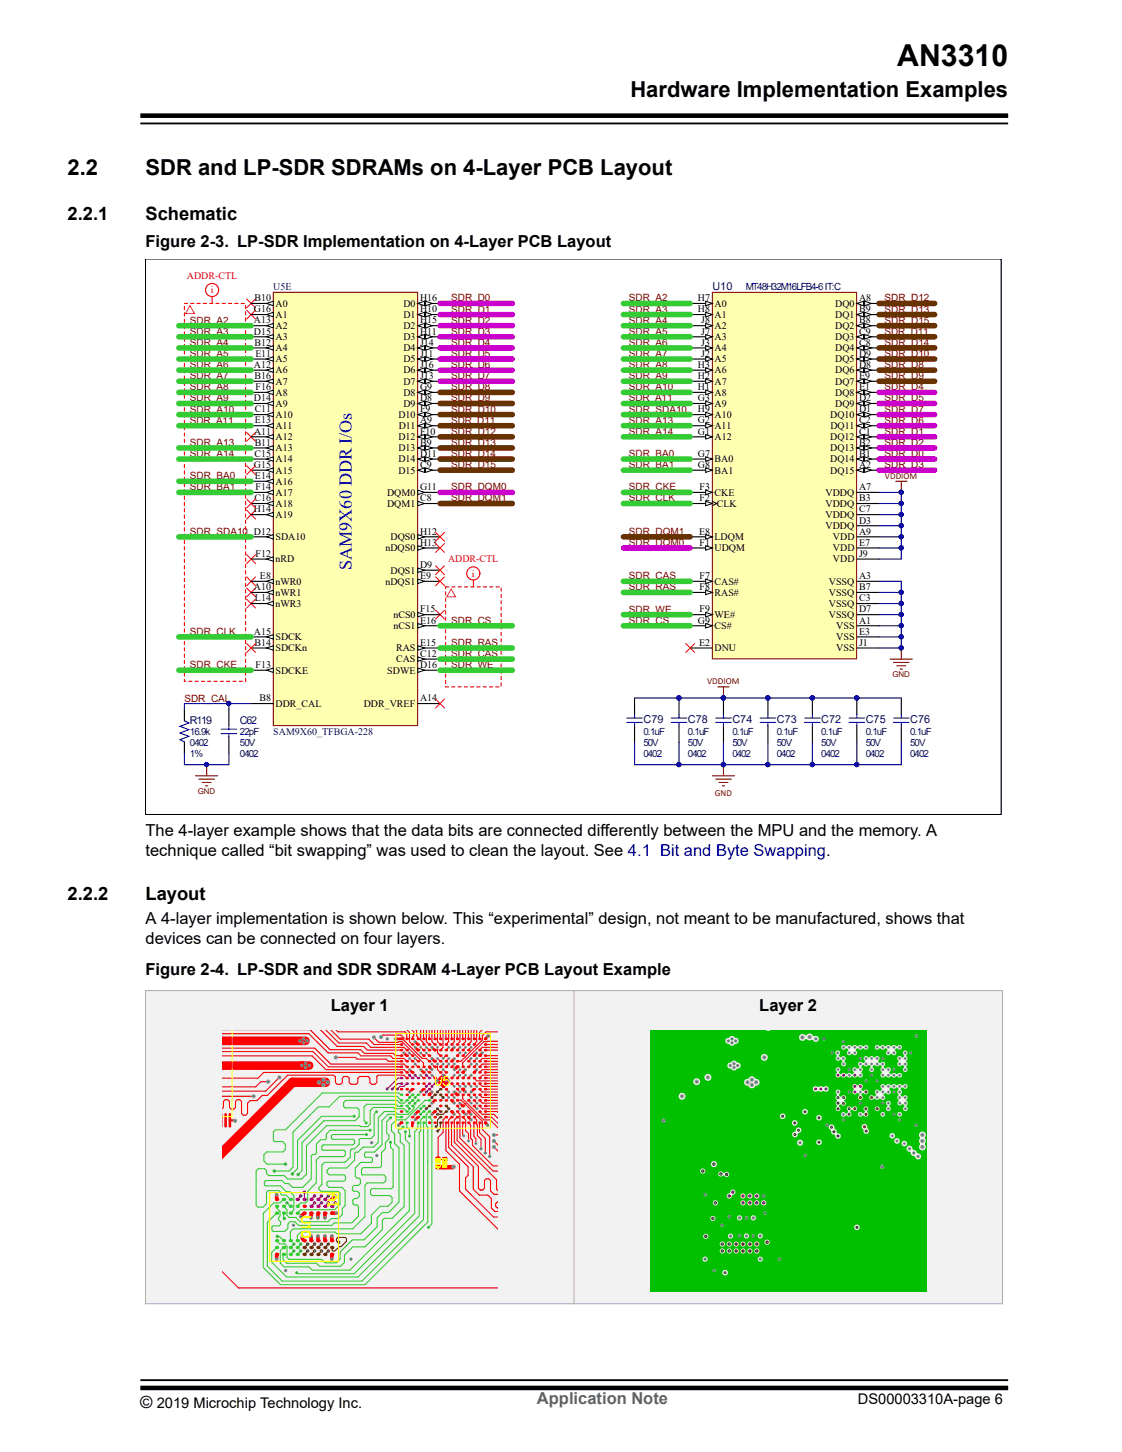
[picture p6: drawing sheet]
<svg xmlns="http://www.w3.org/2000/svg" width="216mm" height="279mm" viewBox="0 0 216 279" stroke-linecap="round" stroke-linejoin="round" font-family="sans-serif">
<defs><g id="words">
<text font-size="5.8" x="172.6" y="12.7">AN3310</text>
<g font-size="4.2">
<text x="121.3" y="18.6">Hardware Implementation Examples</text>
<text x="13" y="33.6">2.2</text>
<text x="28" y="33.6">SDR and LP-SDR SDRAMs on 4-Layer PCB Layout</text>
</g>
<g font-size="3.5">
<text x="13" y="42.4">2.2.1</text>
<text x="28" y="42.4">Schematic</text>
<text x="13" y="173.1">2.2.2</text>
<text x="28" y="173.1">Layout</text>
</g>
<text font-size="3.5" fill="#00f" x="67.7" y="109.7" transform="rotate(-90 67.7 109.7)">SAM9X60 DDR I/Os</text>
<g font-size="3.2">
<text x="28" y="47.6">Figure 2-3. LP-SDR Implementation on 4-Layer PCB Layout</text>
<text x="28" y="160.9">The 4-layer example shows that the data bits are connected differently between the MPU and the memory. A</text>
<text x="28" y="164.8">technique called “bit swapping” was used to clean the layout. See 4.1 Bit and Byte Swapping.</text>
<text x="28" y="177.8">A 4-layer implementation is shown below. This “experimental” design, not meant to be manufactured, shows that</text>
<text x="28" y="181.7">devices can be connected on four layers.</text>
<text x="28" y="187.7">Figure 2-4. LP-SDR and SDR SDRAM 4-Layer PCB Layout Example</text>
<text x="63.7" y="194.6">Layer 1</text>
<text x="146.1" y="194.6">Layer 2</text>
<text x="27" y="271">©</text>
</g>
<text font-size="3.2" fill="#656565" x="103.3" y="270.3">Application Note</text>
<g font-size="2.8">
<text x="30.2" y="271">2019 Microchip Technology Inc.</text>
<text x="165.1" y="270.2">DS00003310A-page 6</text>
</g>
<g font-size="2.1" fill="#000080">
<text x="137.1" y="55.8">U10</text>
<text x="36.6" y="139.2">R119</text>
<text x="46.2" y="139.2">C62</text>
<text x="123.8" y="139.2">C79</text>
<text x="132.4" y="139.2">C78</text>
<text x="140.9" y="139.2">C74</text>
<text x="149.5" y="139.2">C73</text>
<text x="158" y="139.2">C72</text>
<text x="166.6" y="139.2">C75</text>
<text x="175.1" y="139.2">C76</text>
</g>
<g font-size="1.9" fill="#f00">
<text x="35.9" y="53.7">ADDR-CTL</text>
<text x="40.5" y="56.5">i</text>
<text x="86.2" y="108.2">ADDR-CTL</text>
<text x="90.8" y="111">i</text>
</g>
<g font-size="1.9">
<text x="49" y="58">B10</text>
<text x="53" y="59">A0</text>
<text x="77.6" y="59">D0</text>
<text x="80.8" y="58">H16</text>
<text x="134.3" y="58">H7</text>
<text x="137.5" y="59">A0</text>
<text x="160.7" y="59">DQ0</text>
<text x="165.3" y="58">A8</text>
<text x="48.9" y="60.1">G16</text>
<text x="48.9" y="62.2">A13</text>
<text x="48.9" y="64.4">D15</text>
<text x="53" y="61.2">A1</text>
<text x="53" y="63.3">A2</text>
<text x="53" y="65.5">A3</text>
<text x="77.6" y="65.5">D3</text>
<text x="77.6" y="61.2">D1</text>
<text x="77.6" y="63.3">D2</text>
<text x="80.8" y="64.4">H11</text>
<text x="80.8" y="60.1">H10</text>
<text x="80.8" y="62.2">H15</text>
<text x="134.3" y="60.1">H8</text>
<text x="134.9" y="64.4">J7</text>
<text x="134.9" y="62.2">J8</text>
<text x="137.5" y="61.2">A1</text>
<text x="137.5" y="65.5">A3</text>
<text x="137.5" y="63.3">A2</text>
<text x="160.7" y="63.3">DQ2</text>
<text x="160.7" y="61.2">DQ1</text>
<text x="160.7" y="65.5">DQ3</text>
<text x="165.3" y="62.2">B8</text>
<text x="165.3" y="60.1">B9</text>
<text x="165.3" y="64.4">C9</text>
<text x="48.9" y="70.8">A12</text>
<text x="49" y="66.5">B12</text>
<text x="49.1" y="68.7">E11</text>
<text x="53" y="67.6">A4</text>
<text x="53" y="71.9">A6</text>
<text x="53" y="69.7">A5</text>
<text x="77.6" y="71.9">D6</text>
<text x="77.6" y="67.6">D4</text>
<text x="77.6" y="69.7">D5</text>
<text x="80.8" y="70.8">J16</text>
<text x="80.8" y="66.5">J14</text>
<text x="80.8" y="68.7">J11</text>
<text x="134.3" y="70.8">H3</text>
<text x="134.9" y="68.7">J2</text>
<text x="134.9" y="66.5">J3</text>
<text x="137.5" y="71.9">A6</text>
<text x="137.5" y="69.7">A5</text>
<text x="137.5" y="67.6">A4</text>
<text x="160.7" y="67.6">DQ4</text>
<text x="160.7" y="71.9">DQ6</text>
<text x="160.7" y="69.7">DQ5</text>
<text x="165.3" y="66.5">C8</text>
<text x="165.3" y="70.8">D8</text>
<text x="165.3" y="68.7">D9</text>
<text x="48.9" y="77.2">D14</text>
<text x="49" y="72.9">B16</text>
<text x="49.2" y="75.1">F16</text>
<text x="53" y="76.1">A8</text>
<text x="53" y="74">A7</text>
<text x="77.6" y="76.1">D8</text>
<text x="77.6" y="74">D7</text>
<text x="80.8" y="77.2">D8</text>
<text x="80.8" y="75.1">G9</text>
<text x="80.8" y="72.9">J13</text>
<text x="134.3" y="77.2">G3</text>
<text x="134.3" y="75.1">H1</text>
<text x="134.3" y="72.9">H2</text>
<text x="137.5" y="76.1">A8</text>
<text x="137.5" y="74">A7</text>
<text x="160.7" y="76.1">DQ8</text>
<text x="160.7" y="74">DQ7</text>
<text x="165.3" y="77.2">D2</text>
<text x="165.3" y="75.1">E1</text>
<text x="165.3" y="72.9">E9</text>
<text x="48.9" y="83.6">A11</text>
<text x="49" y="79.4">C11</text>
<text x="49.1" y="81.5">E13</text>
<text x="53" y="80.4">A10</text>
<text x="53" y="78.3">A9</text>
<text x="53" y="82.6">A11</text>
<text x="76.7" y="80.4">D10</text>
<text x="76.7" y="82.6">D11</text>
<text x="77.6" y="78.3">D9</text>
<text x="80.8" y="79.4">F9</text>
<text x="80.8" y="81.5">A9</text>
<text x="80.8" y="83.6">F10</text>
<text x="134.3" y="83.6">G1</text>
<text x="134.3" y="81.5">G2</text>
<text x="134.3" y="79.4">H9</text>
<text x="137.5" y="82.6">A11</text>
<text x="137.5" y="78.3">A9</text>
<text x="137.5" y="80.4">A10</text>
<text x="159.7" y="80.4">DQ10</text>
<text x="159.8" y="82.6">DQ11</text>
<text x="160.7" y="78.3">DQ9</text>
<text x="165.3" y="83.6">C1</text>
<text x="165.3" y="81.5">C2</text>
<text x="165.3" y="79.4">D1</text>
<text x="49" y="87.9">C15</text>
<text x="49" y="85.8">B11</text>
<text x="53" y="86.8">A13</text>
<text x="53" y="84.7">A12</text>
<text x="53" y="89">A14</text>
<text x="76.7" y="86.8">D13</text>
<text x="76.7" y="89">D14</text>
<text x="76.7" y="84.7">D12</text>
<text x="80.8" y="85.8">B9</text>
<text x="80.8" y="87.9">D11</text>
<text x="134.3" y="87.9">G7</text>
<text x="137.5" y="84.7">A12</text>
<text x="137.5" y="89">BA0</text>
<text x="159.7" y="89">DQ14</text>
<text x="159.7" y="86.8">DQ13</text>
<text x="159.7" y="84.7">DQ12</text>
<text x="165.3" y="87.9">B1</text>
<text x="165.3" y="85.8">B2</text>
<text x="48.9" y="90">G15</text>
<text x="49.1" y="92.2">E14</text>
<text x="49.2" y="94.3">F14</text>
<text x="53" y="91.1">A15</text>
<text x="53" y="95.4">A17</text>
<text x="53" y="93.3">A16</text>
<text x="74.5" y="95.4">DQM0</text>
<text x="76.7" y="91.1">D15</text>
<text x="80.8" y="90">C9</text>
<text x="80.8" y="94.3">G11</text>
<text x="134.3" y="90">G8</text>
<text x="134.6" y="94.3">F3</text>
<text x="137.5" y="95.4">CKE</text>
<text x="137.5" y="91.1">BA1</text>
<text x="158.9" y="95.4">VDDQ</text>
<text x="159.7" y="91.1">DQ15</text>
<text x="165.3" y="90">A2</text>
<text x="165.3" y="94.3">A7</text>
<text x="48.9" y="98.6">H14</text>
<text x="49" y="96.5">C16</text>
<text x="53" y="99.7">A19</text>
<text x="53" y="97.5">A18</text>
<text x="74.5" y="97.5">DQM1</text>
<text x="80.8" y="96.5">C8</text>
<text x="134.6" y="96.5">F2</text>
<text x="137.9" y="97.5">CLK</text>
<text x="158.9" y="97.5">VDDQ</text>
<text x="158.9" y="99.7">VDDQ</text>
<text x="158.9" y="101.8">VDDQ</text>
<text x="165.3" y="96.5">B3</text>
<text x="165.3" y="98.6">C7</text>
<text x="165.3" y="100.7">D3</text>
<text x="48.9" y="102.9">D12</text>
<text x="49.2" y="107.2">F12</text>
<text x="53" y="103.9">SDA10</text>
<text x="74.2" y="106.1">nDQS0</text>
<text x="75.2" y="103.9">DQS0</text>
<text x="80.8" y="105">H13</text>
<text x="80.8" y="102.9">H12</text>
<text x="134.5" y="102.9">E8</text>
<text x="134.6" y="105">F1</text>
<text x="137.5" y="103.9">LDQM</text>
<text x="137.5" y="106.1">UDQM</text>
<text x="160.3" y="103.9">VDD</text>
<text x="160.3" y="106.1">VDD</text>
<text x="165.3" y="102.9">A9</text>
<text x="165.3" y="105">E7</text>
<text x="165.3" y="107.2">J9</text>
<text x="48.9" y="113.6">A10</text>
<text x="50" y="111.4">E8</text>
<text x="53" y="112.5">nWR0</text>
<text x="53" y="108.2">nRD</text>
<text x="74.2" y="112.5">nDQS1</text>
<text x="75.2" y="110.4">DQS1</text>
<text x="80.8" y="109.3">D9</text>
<text x="80.8" y="111.4">E9</text>
<text x="134.6" y="111.4">F7</text>
<text x="134.6" y="113.6">F8</text>
<text x="137.5" y="112.5">CAS#</text>
<text x="159.5" y="112.5">VSSQ</text>
<text x="160.3" y="108.2">VDD</text>
<text x="165.3" y="111.4">A3</text>
<text x="165.3" y="113.6">B7</text>
<text x="49.1" y="115.7">L14</text>
<text x="53" y="114.6">nWR1</text>
<text x="53" y="116.8">nWR3</text>
<text x="75.7" y="118.9">nCS0</text>
<text x="80.8" y="120">E16</text>
<text x="80.8" y="117.8">F15</text>
<text x="134.3" y="120">G9</text>
<text x="134.6" y="117.8">F9</text>
<text x="137.5" y="114.6">RAS#</text>
<text x="137.5" y="118.9">WE#</text>
<text x="159.5" y="114.6">VSSQ</text>
<text x="159.5" y="116.8">VSSQ</text>
<text x="159.5" y="118.9">VSSQ</text>
<text x="165.3" y="120">A1</text>
<text x="165.3" y="115.7">C3</text>
<text x="165.3" y="117.8">D7</text>
<text x="48.9" y="122.1">A15</text>
<text x="49" y="124.3">B14</text>
<text x="53" y="125.3">SDCKn</text>
<text x="53" y="123.2">SDCK</text>
<text x="75.7" y="121.1">nCS1</text>
<text x="76.2" y="125.3">RAS</text>
<text x="80.8" y="124.3">E15</text>
<text x="134.5" y="124.3">E2</text>
<text x="137.5" y="121.1">CS#</text>
<text x="137.5" y="125.3">DNU</text>
<text x="160.9" y="121.1">VSS</text>
<text x="160.9" y="123.2">VSS</text>
<text x="160.9" y="125.3">VSS</text>
<text x="165.3" y="122.1">E3</text>
<text x="165.3" y="124.3">J1</text>
<text x="49.2" y="128.5">F13</text>
<text x="53" y="129.6">SDCKE</text>
<text x="74.5" y="129.6">SDWE</text>
<text x="76.2" y="127.5">CAS</text>
<text x="80.8" y="128.5">D16</text>
<text x="80.8" y="126.4">C12</text>
<text x="49.9" y="135">B8</text>
<text x="53" y="136">DDR_CAL</text>
<text x="70" y="136">DDR_VREF</text>
<text x="80.8" y="135">A14</text>
</g>
<g font-size="1.9" fill="#000080">
<text x="52.6" y="55.8">U5E</text>
<text x="143.5" y="55.9">MT48H32M16LFB4-6 IT:C</text>
<text x="36.6" y="141.4">16.9k</text>
<text x="36.6" y="143.5">0402</text>
<text x="46.2" y="141.4">22pF</text>
<text x="46.2" y="143.5">50V</text>
<text x="52.6" y="141.4">SAM9X60_TFBGA-228</text>
<text x="123.8" y="141.4">0.1uF</text>
<text x="123.8" y="143.5">50V</text>
<text x="132.4" y="141.4">0.1uF</text>
<text x="132.4" y="143.5">50V</text>
<text x="140.9" y="141.4">0.1uF</text>
<text x="140.9" y="143.5">50V</text>
<text x="149.5" y="141.4">0.1uF</text>
<text x="149.5" y="143.5">50V</text>
<text x="158" y="141.4">0.1uF</text>
<text x="158" y="143.5">50V</text>
<text x="166.6" y="141.4">0.1uF</text>
<text x="166.6" y="143.5">50V</text>
<text x="175.1" y="141.4">0.1uF</text>
<text x="175.1" y="143.5">50V</text>
<text x="36.6" y="145.7">1%</text>
<text x="46.2" y="145.7">0402</text>
<text x="123.8" y="145.7">0402</text>
<text x="132.4" y="145.7">0402</text>
<text x="140.9" y="145.7">0402</text>
<text x="149.5" y="145.7">0402</text>
<text x="158" y="145.7">0402</text>
<text x="166.6" y="145.7">0402</text>
<text x="175.1" y="145.7">0402</text>
</g>
<g font-size="1.9" fill="#800000">
<text x="86.8" y="58">SDR_D0</text>
<text x="121" y="58">SDR_A2</text>
<text x="170.2" y="58">SDR_D12</text>
<text x="36.6" y="62.3">SDR_A2</text>
<text x="36.6" y="64.4">SDR_A3</text>
<text x="86.8" y="60.1">SDR_D1</text>
<text x="86.8" y="62.3">SDR_D2</text>
<text x="86.8" y="64.4">SDR_D3</text>
<text x="121" y="60.1">SDR_A3</text>
<text x="121" y="62.3">SDR_A4</text>
<text x="121" y="64.4">SDR_A5</text>
<text x="170.2" y="64.4">SDR_D11</text>
<text x="170.2" y="60.1">SDR_D13</text>
<text x="170.2" y="62.3">SDR_D15</text>
<text x="36.6" y="66.6">SDR_A4</text>
<text x="36.6" y="68.7">SDR_A5</text>
<text x="36.6" y="70.8">SDR_A6</text>
<text x="86.8" y="66.6">SDR_D4</text>
<text x="86.8" y="68.7">SDR_D5</text>
<text x="86.8" y="70.8">SDR_D6</text>
<text x="121" y="66.6">SDR_A6</text>
<text x="121" y="68.7">SDR_A7</text>
<text x="121" y="70.8">SDR_A8</text>
<text x="170.2" y="70.8">SDR_D8</text>
<text x="170.2" y="68.7">SDR_D10</text>
<text x="170.2" y="66.6">SDR_D14</text>
<text x="36.6" y="73">SDR_A7</text>
<text x="36.6" y="75.1">SDR_A8</text>
<text x="36.6" y="77.2">SDR_A9</text>
<text x="86.8" y="73">SDR_D7</text>
<text x="86.8" y="75.1">SDR_D8</text>
<text x="86.8" y="77.2">SDR_D9</text>
<text x="121" y="73">SDR_A9</text>
<text x="121" y="75.1">SDR_A10</text>
<text x="121" y="77.2">SDR_A11</text>
<text x="170.2" y="75.1">SDR_D4</text>
<text x="170.2" y="77.2">SDR_D5</text>
<text x="170.2" y="73">SDR_D9</text>
<text x="36.6" y="79.4">SDR_A10</text>
<text x="36.6" y="81.5">SDR_A11</text>
<text x="86.8" y="79.4">SDR_D10</text>
<text x="86.8" y="81.5">SDR_D11</text>
<text x="86.8" y="83.7">SDR_D12</text>
<text x="121" y="79.4">SDR_SDA10</text>
<text x="121" y="81.5">SDR_A13</text>
<text x="121" y="83.7">SDR_A14</text>
<text x="170.2" y="83.7">SDR_D1</text>
<text x="170.2" y="81.5">SDR_D6</text>
<text x="170.2" y="79.4">SDR_D7</text>
<text x="36.6" y="85.8">SDR_A13</text>
<text x="36.6" y="87.9">SDR_A14</text>
<text x="86.8" y="85.8">SDR_D13</text>
<text x="86.8" y="87.9">SDR_D14</text>
<text x="121" y="87.9">SDR_BA0</text>
<text x="170.2" y="87.9">SDR_D0</text>
<text x="170.2" y="85.8">SDR_D2</text>
<text x="36.6" y="92.2">SDR_BA0</text>
<text x="36.6" y="94.4">SDR_BA1</text>
<text x="86.8" y="90.1">SDR_D15</text>
<text x="86.8" y="94.4">SDR_DQM0</text>
<text x="121" y="94.4">SDR_CKE</text>
<text x="121" y="90.1">SDR_BA1</text>
<text x="170.2" y="90.1">SDR_D3</text>
<text x="86.8" y="96.5">SDR_DQM1</text>
<text x="121" y="96.5">SDR_CLK</text>
<text x="36.6" y="102.9">SDR_SDA10</text>
<text x="121" y="105.1">SDR_DQM0</text>
<text x="121" y="102.9">SDR_DQM1</text>
<text x="121" y="113.6">SDR_RAS</text>
<text x="121" y="111.5">SDR_CAS</text>
<text x="121" y="117.9">SDR_WE</text>
<text x="36.6" y="122.2">SDR_CLK</text>
<text x="86.8" y="120">SDR_CS</text>
<text x="86.8" y="124.3">SDR_RAS</text>
<text x="121" y="120">SDR_CS</text>
<text x="36.6" y="128.6">SDR_CKE</text>
<text x="86.8" y="126.4">SDR_CAS</text>
<text x="86.8" y="128.6">SDR_WE</text>
<text x="35.5" y="135">SDR_CAL</text>
</g>
<g font-size="1.7" fill="#800000">
<text x="170.3" y="92.1">VDDIOM</text>
<text x="136.1" y="131.7">VDDIOM</text>
<text x="137.6" y="153.1">GND</text>
</g>
<g font-size="1.5" fill="#800000">
<text x="171.7" y="130.4">GND</text>
<text x="38.1" y="152.8">GND</text>
</g>
</g></defs>
<path d="M28 49.8h164.6v106.9h-164.6z" fill="#fff" stroke="#000" stroke-width=".19"/>
<g fill="none" stroke="#000" stroke-width=".21">
<path d="M122.1 134.3v3.2M122.1 139.7v3.2M130.7 134.3v3.2M130.7 139.7v3.2M139.2 134.3v3.2M139.2 139.7v3.2M147.8 134.3v3.2M147.8 139.7v3.2M156.3 134.3v3.2M156.3 139.7v3.2M164.9 134.3v3.2M164.9 139.7v3.2"/>
<path d="M173.4 134.3v3.2M173.4 139.7v3.2"/>
</g>
<g fill="#000080" stroke="#000080" stroke-width=".19">
<circle cx="156.3" cy="134.3" r=".41"/>
<circle cx="147.7" cy="134.3" r=".41"/>
<circle cx="139.2" cy="134.3" r=".41"/>
<circle cx="130.6" cy="134.3" r=".41"/>
<circle cx="173.4" cy="94.7" r=".41"/>
<circle cx="139.2" cy="147.1" r=".41"/>
<circle cx="164.9" cy="134.3" r=".41"/>
<circle cx="173.4" cy="124.7" r=".41"/>
</g>
<g fill="none" stroke="#00f" stroke-width=".21">
<path d="M120.6 139h3M120.6 138.2h3M122.1 137.5v.7M122.1 139v.7M129.2 139h3M129.2 138.2h3M130.7 137.5v.7M130.7 139v.7M137.7 139h3M137.7 138.2h3M139.2 137.5v.7M139.2 139v.7"/>
<path d="M146.3 139h3M146.3 138.2h3M147.8 137.5v.7M147.8 139v.7M154.8 139h3M154.8 138.2h3M156.3 137.5v.7M156.3 139v.7M163.4 139h3M163.4 138.2h3M164.9 137.5v.7M164.9 139v.7"/>
<path d="M171.9 139h3M171.9 138.2h3M173.4 137.5v.7M173.4 139v.7"/>
</g>
<path d="M172.4 92.6h2.1M173.4 92.6v2.2M171.3 126.8h4.3M171.9 127.5h3M172.6 128.1h1.7M173.2 128.8h.4M173.4 124.7v2.1M137.1 149.3h4.3M137.7 149.9h3M138.4 150.6h1.7M139 151.2h.4M139.2 147.1v2.2" fill="none" stroke="#800000" stroke-width=".21"/>
<path d="M131.9 123.8l1.8 1.7M133.7 123.8l-1.8 1.7" fill="none" stroke="#f00" stroke-width=".19"/>
<path d="M137.1 56.3h27.7v70.5h-27.7z" fill="#ffffb0" stroke="#800000" stroke-width=".19"/>
<path d="M164.9 90.5h4.3" fill="none" stroke="#000" stroke-width=".21"/>
<path d="M164.9 90.5l1.3-.5v.9z" fill="#fff"/>
<path d="M164.9 90.5l1.3-.5v.9z" fill="none" stroke="#000" stroke-width=".19"/>
<path d="M166.4 90l1.3 .5-1.3 .4z" fill="#fff"/>
<path d="M166.4 90l1.3 .5-1.3 .4z" fill="none" stroke="#000" stroke-width=".19"/>
<path d="M164.9 58.4h4.3" fill="none" stroke="#000" stroke-width=".21"/>
<path d="M164.9 58.4l1.3-.4v.8z" fill="#fff"/>
<path d="M164.9 58.4l1.3-.4v.8z" fill="none" stroke="#000" stroke-width=".19"/>
<path d="M166.4 58l1.3 .4-1.3 .4z" fill="#fff"/>
<path d="M166.4 58l1.3 .4-1.3 .4z" fill="none" stroke="#000" stroke-width=".19"/>
<path d="M164.9 88.3h4.3" fill="none" stroke="#000" stroke-width=".21"/>
<path d="M164.9 88.3l1.3-.4v.9z" fill="#fff"/>
<path d="M164.9 88.3l1.3-.4v.9z" fill="none" stroke="#000" stroke-width=".19"/>
<path d="M166.4 87.9l1.3 .4-1.3 .5z" fill="#fff"/>
<path d="M166.4 87.9l1.3 .4-1.3 .5z" fill="none" stroke="#000" stroke-width=".19"/>
<path d="M164.9 86.2h4.3" fill="none" stroke="#000" stroke-width=".21"/>
<path d="M164.9 86.2l1.3-.4v.8z" fill="#fff"/>
<path d="M164.9 86.2l1.3-.4v.8z" fill="none" stroke="#000" stroke-width=".19"/>
<path d="M166.4 85.8l1.3 .4-1.3 .4z" fill="#fff"/>
<path d="M166.4 85.8l1.3 .4-1.3 .4z" fill="none" stroke="#000" stroke-width=".19"/>
<path d="M164.9 62.7h4.3" fill="none" stroke="#000" stroke-width=".21"/>
<path d="M164.9 62.7l1.3-.5v.9z" fill="#fff"/>
<path d="M164.9 62.7l1.3-.5v.9z" fill="none" stroke="#000" stroke-width=".19"/>
<path d="M166.4 62.2l1.3 .5-1.3 .4z" fill="#fff"/>
<path d="M166.4 62.2l1.3 .5-1.3 .4z" fill="none" stroke="#000" stroke-width=".19"/>
<path d="M164.9 60.5h4.3" fill="none" stroke="#000" stroke-width=".21"/>
<path d="M164.9 60.5l1.3-.4v.9z" fill="#fff"/>
<path d="M164.9 60.5l1.3-.4v.9z" fill="none" stroke="#000" stroke-width=".19"/>
<path d="M166.4 60.1l1.3 .4-1.3 .5z" fill="#fff"/>
<path d="M166.4 60.1l1.3 .4-1.3 .5z" fill="none" stroke="#000" stroke-width=".19"/>
<path d="M164.9 84.1h4.3" fill="none" stroke="#000" stroke-width=".21"/>
<path d="M164.9 84.1l1.3-.5v.9z" fill="#fff"/>
<path d="M164.9 84.1l1.3-.5v.9z" fill="none" stroke="#000" stroke-width=".19"/>
<path d="M166.4 83.6l1.3 .5-1.3 .4z" fill="#fff"/>
<path d="M166.4 83.6l1.3 .5-1.3 .4z" fill="none" stroke="#000" stroke-width=".19"/>
<path d="M164.9 81.9h4.3" fill="none" stroke="#000" stroke-width=".21"/>
<path d="M164.9 81.9l1.3-.4v.8z" fill="#fff"/>
<path d="M164.9 81.9l1.3-.4v.8z" fill="none" stroke="#000" stroke-width=".19"/>
<path d="M166.4 81.5l1.3 .4-1.3 .4z" fill="#fff"/>
<path d="M166.4 81.5l1.3 .4-1.3 .4z" fill="none" stroke="#000" stroke-width=".19"/>
<path d="M164.9 66.9h4.3" fill="none" stroke="#000" stroke-width=".21"/>
<path d="M164.9 66.9l1.3-.4v.9z" fill="#fff"/>
<path d="M164.9 66.9l1.3-.4v.9z" fill="none" stroke="#000" stroke-width=".19"/>
<path d="M166.4 66.5l1.3 .4-1.3 .5z" fill="#fff"/>
<path d="M166.4 66.5l1.3 .4-1.3 .5z" fill="none" stroke="#000" stroke-width=".19"/>
<path d="M164.9 64.8h4.3" fill="none" stroke="#000" stroke-width=".21"/>
<path d="M164.9 64.8l1.3-.4v.8z" fill="#fff"/>
<path d="M164.9 64.8l1.3-.4v.8z" fill="none" stroke="#000" stroke-width=".19"/>
<path d="M166.4 64.4l1.3 .4-1.3 .4z" fill="#fff"/>
<path d="M166.4 64.4l1.3 .4-1.3 .4z" fill="none" stroke="#000" stroke-width=".19"/>
<path d="M164.9 79.8h4.3" fill="none" stroke="#000" stroke-width=".21"/>
<path d="M164.9 79.8l1.3-.4v.8z" fill="#fff"/>
<path d="M164.9 79.8l1.3-.4v.8z" fill="none" stroke="#000" stroke-width=".19"/>
<path d="M166.4 79.4l1.3 .4-1.3 .4z" fill="#fff"/>
<path d="M166.4 79.4l1.3 .4-1.3 .4z" fill="none" stroke="#000" stroke-width=".19"/>
<path d="M164.9 77.6h4.3" fill="none" stroke="#000" stroke-width=".21"/>
<path d="M164.9 77.6l1.3-.4v.9z" fill="#fff"/>
<path d="M164.9 77.6l1.3-.4v.9z" fill="none" stroke="#000" stroke-width=".19"/>
<path d="M166.4 77.2l1.3 .4-1.3 .5z" fill="#fff"/>
<path d="M166.4 77.2l1.3 .4-1.3 .5z" fill="none" stroke="#000" stroke-width=".19"/>
<path d="M164.9 71.2h4.3" fill="none" stroke="#000" stroke-width=".21"/>
<path d="M164.9 71.2l1.3-.4v.9z" fill="#fff"/>
<path d="M164.9 71.2l1.3-.4v.9z" fill="none" stroke="#000" stroke-width=".19"/>
<path d="M166.4 70.8l1.3 .4-1.3 .5z" fill="#fff"/>
<path d="M166.4 70.8l1.3 .4-1.3 .5z" fill="none" stroke="#000" stroke-width=".19"/>
<path d="M164.9 69.1h4.3" fill="none" stroke="#000" stroke-width=".21"/>
<path d="M164.9 69.1l1.3-.4v.8z" fill="#fff"/>
<path d="M164.9 69.1l1.3-.4v.8z" fill="none" stroke="#000" stroke-width=".19"/>
<path d="M166.4 68.7l1.3 .4-1.3 .4z" fill="#fff"/>
<path d="M166.4 68.7l1.3 .4-1.3 .4z" fill="none" stroke="#000" stroke-width=".19"/>
<path d="M164.9 75.5h4.3" fill="none" stroke="#000" stroke-width=".21"/>
<path d="M164.9 75.5l1.3-.4v.8z" fill="#fff"/>
<path d="M164.9 75.5l1.3-.4v.8z" fill="none" stroke="#000" stroke-width=".19"/>
<path d="M166.4 75.1l1.3 .4-1.3 .4z" fill="#fff"/>
<path d="M166.4 75.1l1.3 .4-1.3 .4z" fill="none" stroke="#000" stroke-width=".19"/>
<path d="M132.8 103.3h4.3" fill="none" stroke="#000" stroke-width=".21"/>
<path d="M135.8 102.9l1.3 .4-1.3 .4z" fill="#fff"/>
<path d="M135.8 102.9l1.3 .4-1.3 .4z" fill="none" stroke="#000" stroke-width=".19"/>
<path d="M164.9 73.4h4.3" fill="none" stroke="#000" stroke-width=".21"/>
<path d="M164.9 73.4l1.3-.5v.9z" fill="#fff"/>
<path d="M164.9 73.4l1.3-.5v.9z" fill="none" stroke="#000" stroke-width=".19"/>
<path d="M166.4 72.9l1.3 .5-1.3 .4z" fill="#fff"/>
<path d="M166.4 72.9l1.3 .5-1.3 .4z" fill="none" stroke="#000" stroke-width=".19"/>
<path d="M132.8 105.4h4.3" fill="none" stroke="#000" stroke-width=".21"/>
<path d="M135.8 105l1.3 .4-1.3 .5z" fill="#fff"/>
<path d="M137.1 96.5l.8 .4-.8 .4M135.8 105l1.3 .4-1.3 .5z" fill="none" stroke="#000" stroke-width=".19"/>
<path d="M132.8 96.9h4.3" fill="none" stroke="#000" stroke-width=".21"/>
<path d="M135.8 96.5l1.3 .4-1.3 .4z" fill="#fff"/>
<path d="M135.8 96.5l1.3 .4-1.3 .4z" fill="none" stroke="#000" stroke-width=".19"/>
<path d="M132.8 94.8h4.3" fill="none" stroke="#000" stroke-width=".21"/>
<path d="M135.8 94.3l1.3 .5-1.3 .4z" fill="#fff"/>
<path d="M135.8 94.3l1.3 .5-1.3 .4z" fill="none" stroke="#000" stroke-width=".19"/>
<path d="M132.8 111.9h4.3" fill="none" stroke="#000" stroke-width=".21"/>
<path d="M135.8 111.4l1.3 .5-1.3 .4z" fill="#fff"/>
<path d="M135.8 111.4l1.3 .5-1.3 .4z" fill="none" stroke="#000" stroke-width=".19"/>
<path d="M132.8 114h4.3" fill="none" stroke="#000" stroke-width=".21"/>
<path d="M135.8 113.6l1.3 .4-1.3 .4z" fill="#fff"/>
<path d="M135.8 113.6l1.3 .4-1.3 .4z" fill="none" stroke="#000" stroke-width=".19"/>
<path d="M132.8 118.3h4.3" fill="none" stroke="#000" stroke-width=".21"/>
<path d="M135.8 117.8l1.3 .5-1.3 .4z" fill="#fff"/>
<path d="M135.8 117.8l1.3 .5-1.3 .4z" fill="none" stroke="#000" stroke-width=".19"/>
<path d="M132.8 84.1h4.3" fill="none" stroke="#000" stroke-width=".21"/>
<path d="M135.8 83.6l1.3 .5-1.3 .4z" fill="#fff"/>
<path d="M135.8 83.6l1.3 .5-1.3 .4z" fill="none" stroke="#000" stroke-width=".19"/>
<path d="M132.8 81.9h4.3" fill="none" stroke="#000" stroke-width=".21"/>
<path d="M135.8 81.5l1.3 .4-1.3 .4z" fill="#fff"/>
<path d="M135.8 81.5l1.3 .4-1.3 .4z" fill="none" stroke="#000" stroke-width=".19"/>
<path d="M132.8 77.6h4.3" fill="none" stroke="#000" stroke-width=".21"/>
<path d="M135.8 77.2l1.3 .4-1.3 .5z" fill="#fff"/>
<path d="M135.8 77.2l1.3 .4-1.3 .5z" fill="none" stroke="#000" stroke-width=".19"/>
<path d="M132.8 88.3h4.3" fill="none" stroke="#000" stroke-width=".21"/>
<path d="M135.8 87.9l1.3 .4-1.3 .5z" fill="#fff"/>
<path d="M135.8 87.9l1.3 .4-1.3 .5z" fill="none" stroke="#000" stroke-width=".19"/>
<path d="M132.8 90.5h4.3" fill="none" stroke="#000" stroke-width=".21"/>
<path d="M135.8 90l1.3 .5-1.3 .4z" fill="#fff"/>
<path d="M135.8 90l1.3 .5-1.3 .4z" fill="none" stroke="#000" stroke-width=".19"/>
<path d="M132.8 120.4h4.3" fill="none" stroke="#000" stroke-width=".21"/>
<path d="M135.8 120l1.3 .4-1.3 .4z" fill="#fff"/>
<path d="M135.8 120l1.3 .4-1.3 .4z" fill="none" stroke="#000" stroke-width=".19"/>
<path d="M132.8 75.5h4.3" fill="none" stroke="#000" stroke-width=".21"/>
<path d="M135.8 75.1l1.3 .4-1.3 .4z" fill="#fff"/>
<path d="M135.8 75.1l1.3 .4-1.3 .4z" fill="none" stroke="#000" stroke-width=".19"/>
<path d="M132.8 73.4h4.3" fill="none" stroke="#000" stroke-width=".21"/>
<path d="M135.8 72.9l1.3 .5-1.3 .4z" fill="#fff"/>
<path d="M135.8 72.9l1.3 .5-1.3 .4z" fill="none" stroke="#000" stroke-width=".19"/>
<path d="M132.8 71.2h4.3" fill="none" stroke="#000" stroke-width=".21"/>
<path d="M135.8 70.8l1.3 .4-1.3 .5z" fill="#fff"/>
<path d="M135.8 70.8l1.3 .4-1.3 .5z" fill="none" stroke="#000" stroke-width=".19"/>
<path d="M132.8 58.4h4.3" fill="none" stroke="#000" stroke-width=".21"/>
<path d="M135.8 58l1.3 .4-1.3 .4z" fill="#fff"/>
<path d="M135.8 58l1.3 .4-1.3 .4z" fill="none" stroke="#000" stroke-width=".19"/>
<path d="M132.8 60.5h4.3" fill="none" stroke="#000" stroke-width=".21"/>
<path d="M135.8 60.1l1.3 .4-1.3 .5z" fill="#fff"/>
<path d="M135.8 60.1l1.3 .4-1.3 .5z" fill="none" stroke="#000" stroke-width=".19"/>
<path d="M132.8 79.8h4.3" fill="none" stroke="#000" stroke-width=".21"/>
<path d="M135.8 79.4l1.3 .4-1.3 .4z" fill="#fff"/>
<path d="M135.8 79.4l1.3 .4-1.3 .4z" fill="none" stroke="#000" stroke-width=".19"/>
<path d="M132.8 69.1h4.3" fill="none" stroke="#000" stroke-width=".21"/>
<path d="M135.8 68.7l1.3 .4-1.3 .4z" fill="#fff"/>
<path d="M135.8 68.7l1.3 .4-1.3 .4z" fill="none" stroke="#000" stroke-width=".19"/>
<path d="M132.8 66.9h4.3" fill="none" stroke="#000" stroke-width=".21"/>
<path d="M135.8 66.5l1.3 .4-1.3 .5z" fill="#fff"/>
<path d="M135.8 66.5l1.3 .4-1.3 .5z" fill="none" stroke="#000" stroke-width=".19"/>
<path d="M132.8 64.8h4.3" fill="none" stroke="#000" stroke-width=".21"/>
<path d="M135.8 64.4l1.3 .4-1.3 .4z" fill="#fff"/>
<path d="M135.8 64.4l1.3 .4-1.3 .4z" fill="none" stroke="#000" stroke-width=".19"/>
<path d="M132.8 62.7h4.3" fill="none" stroke="#000" stroke-width=".21"/>
<path d="M135.8 62.2l1.3 .5-1.3 .4z" fill="#fff"/>
<path d="M135.8 62.2l1.3 .5-1.3 .4z" fill="none" stroke="#000" stroke-width=".19"/>
<g fill="none" stroke="#000" stroke-width=".21">
<path d="M164.9 94.8h4.3M164.9 96.9h4.3M164.9 99h4.3M164.9 111.9h4.3M164.9 103.3h4.3M164.9 114h4.3M164.9 116.1h4.3M164.9 101.2h4.3M164.9 118.3h4.3M164.9 105.4h4.3M164.9 107.6h4.3M132.8 124.7h4.3"/>
<path d="M164.9 124.7h4.3M164.9 120.4h4.3M164.9 122.6h4.3"/>
</g>
<path d="M138.1 132.2h2.2M139.2 132.2v2.1" fill="none" stroke="#800000" stroke-width=".21"/>
<circle cx="139.2" cy="134.3" r=".41" fill="#000080" stroke="#000080" stroke-width=".19"/>
<g fill="none" stroke="#f00" stroke-width=".19">
<path d="M47.5 57.5l1.7 1.7M47.5 59.7l1.7 1.7M49.2 57.5l-1.7 1.7M49.2 59.7l-1.7 1.7M47.5 98.2l1.7 1.7M47.5 83.2l1.7 1.7M49.2 98.2l-1.7 1.7M49.2 83.2l-1.7 1.7M47.5 106.7l1.7 1.7M47.5 113.1l1.7 1.8M47.5 115.3l1.7 1.7M47.5 111l1.7 1.7"/>
<path d="M49.2 106.7l-1.7 1.7M49.2 113.1l-1.7 1.8M49.2 115.3l-1.7 1.7M49.2 111l-1.7 1.7M83.8 117.4l1.7 1.7M85.5 117.4l-1.7 1.7"/>
</g>
<path d="M52.6 56.3h27.8v83.3h-27.8z" fill="#ffffb0" stroke="#800000" stroke-width=".21"/>
<path d="M48.3 124.7h4.3" fill="none" stroke="#000" stroke-width=".21"/>
<path d="M51.3 124.7l1.3-.4v.8z" fill="#fff"/>
<path d="M51.3 124.7l1.3-.4v.8z" fill="none" stroke="#000" stroke-width=".19"/>
<path d="M48.3 122.6h4.3" fill="none" stroke="#000" stroke-width=".21"/>
<path d="M51.3 122.6l1.3-.5v.9z" fill="#fff"/>
<path d="M51.3 122.6l1.3-.5v.9z" fill="none" stroke="#000" stroke-width=".19"/>
<path d="M48.3 129h4.3" fill="none" stroke="#000" stroke-width=".21"/>
<path d="M51.3 129l1.3-.5v.9z" fill="#fff"/>
<path d="M51.3 129l1.3-.5v.9z" fill="none" stroke="#000" stroke-width=".19"/>
<path d="M48.3 111.9h4.3" fill="none" stroke="#000" stroke-width=".21"/>
<path d="M51.3 111.9l1.3-.5v.9z" fill="#fff"/>
<path d="M51.3 111.9l1.3-.5v.9z" fill="none" stroke="#000" stroke-width=".19"/>
<path d="M48.3 103.3h4.3" fill="none" stroke="#000" stroke-width=".21"/>
<path d="M51.3 103.3l1.3-.4v.8z" fill="#fff"/>
<path d="M51.3 103.3l1.3-.4v.8z" fill="none" stroke="#000" stroke-width=".19"/>
<path d="M48.3 107.6h4.3" fill="none" stroke="#000" stroke-width=".21"/>
<path d="M51.3 107.6l1.3-.4v.8z" fill="#fff"/>
<path d="M51.3 107.6l1.3-.4v.8z" fill="none" stroke="#000" stroke-width=".19"/>
<path d="M48.3 114h4.3" fill="none" stroke="#000" stroke-width=".21"/>
<path d="M51.3 114l1.3-.4v.8z" fill="#fff"/>
<path d="M51.3 114l1.3-.4v.8z" fill="none" stroke="#000" stroke-width=".19"/>
<path d="M48.3 60.5h4.3M48.3 135.4h4.3" fill="none" stroke="#000" stroke-width=".21"/>
<path d="M51.3 60.5l1.3-.4v.9z" fill="#fff"/>
<path d="M51.3 60.5l1.3-.4v.9z" fill="none" stroke="#000" stroke-width=".19"/>
<path d="M48.3 90.5h4.3" fill="none" stroke="#000" stroke-width=".21"/>
<path d="M51.3 90.5l1.3-.5v.9z" fill="#fff"/>
<path d="M51.3 90.5l1.3-.5v.9z" fill="none" stroke="#000" stroke-width=".19"/>
<path d="M48.3 75.5h4.3" fill="none" stroke="#000" stroke-width=".21"/>
<path d="M51.3 75.5l1.3-.4v.8z" fill="#fff"/>
<path d="M51.3 75.5l1.3-.4v.8z" fill="none" stroke="#000" stroke-width=".19"/>
<path d="M48.3 66.9h4.3" fill="none" stroke="#000" stroke-width=".21"/>
<path d="M51.3 66.9l1.3-.4v.9z" fill="#fff"/>
<path d="M51.3 66.9l1.3-.4v.9z" fill="none" stroke="#000" stroke-width=".19"/>
<path d="M48.3 58.4h4.3" fill="none" stroke="#000" stroke-width=".21"/>
<path d="M51.3 58.4l1.3-.4v.8z" fill="#fff"/>
<path d="M51.3 58.4l1.3-.4v.8z" fill="none" stroke="#000" stroke-width=".19"/>
<path d="M48.3 86.2h4.3" fill="none" stroke="#000" stroke-width=".21"/>
<path d="M51.3 86.2l1.3-.4v.8z" fill="#fff"/>
<path d="M51.3 86.2l1.3-.4v.8z" fill="none" stroke="#000" stroke-width=".19"/>
<path d="M48.3 79.8h4.3" fill="none" stroke="#000" stroke-width=".21"/>
<path d="M51.3 79.8l1.3-.4v.8z" fill="#fff"/>
<path d="M51.3 79.8l1.3-.4v.8z" fill="none" stroke="#000" stroke-width=".19"/>
<path d="M48.3 71.2h4.3" fill="none" stroke="#000" stroke-width=".21"/>
<path d="M51.3 71.2l1.3-.4v.9z" fill="#fff"/>
<path d="M51.3 71.2l1.3-.4v.9z" fill="none" stroke="#000" stroke-width=".19"/>
<path d="M48.3 62.7h4.3" fill="none" stroke="#000" stroke-width=".21"/>
<path d="M51.3 62.7l1.3-.5v.9z" fill="#fff"/>
<path d="M51.3 62.7l1.3-.5v.9z" fill="none" stroke="#000" stroke-width=".19"/>
<path d="M48.3 94.8h4.3" fill="none" stroke="#000" stroke-width=".21"/>
<path d="M51.3 94.8l1.3-.5v.9z" fill="#fff"/>
<path d="M51.3 94.8l1.3-.5v.9z" fill="none" stroke="#000" stroke-width=".19"/>
<path d="M48.3 84.1h4.3" fill="none" stroke="#000" stroke-width=".21"/>
<path d="M51.3 84.1l1.3-.5v.9z" fill="#fff"/>
<path d="M51.3 84.1l1.3-.5v.9z" fill="none" stroke="#000" stroke-width=".19"/>
<path d="M48.3 99h4.3" fill="none" stroke="#000" stroke-width=".21"/>
<path d="M51.3 99l1.3-.4v.9z" fill="#fff"/>
<path d="M51.3 99l1.3-.4v.9z" fill="none" stroke="#000" stroke-width=".19"/>
<path d="M48.3 92.6h4.3" fill="none" stroke="#000" stroke-width=".21"/>
<path d="M51.3 92.6l1.3-.4v.8z" fill="#fff"/>
<path d="M51.3 92.6l1.3-.4v.8z" fill="none" stroke="#000" stroke-width=".19"/>
<path d="M48.3 96.9h4.3" fill="none" stroke="#000" stroke-width=".21"/>
<path d="M51.3 96.9l1.3-.4v.8z" fill="#fff"/>
<path d="M51.3 96.9l1.3-.4v.8z" fill="none" stroke="#000" stroke-width=".19"/>
<path d="M48.3 64.8h4.3" fill="none" stroke="#000" stroke-width=".21"/>
<path d="M51.3 64.8l1.3-.4v.8z" fill="#fff"/>
<path d="M51.3 64.8l1.3-.4v.8z" fill="none" stroke="#000" stroke-width=".19"/>
<path d="M48.3 73.4h4.3" fill="none" stroke="#000" stroke-width=".21"/>
<path d="M51.3 73.4l1.3-.5v.9z" fill="#fff"/>
<path d="M51.3 73.4l1.3-.5v.9z" fill="none" stroke="#000" stroke-width=".19"/>
<path d="M48.3 69.1h4.3" fill="none" stroke="#000" stroke-width=".21"/>
<path d="M51.3 69.1l1.3-.4v.8z" fill="#fff"/>
<path d="M51.3 69.1l1.3-.4v.8z" fill="none" stroke="#000" stroke-width=".19"/>
<path d="M48.3 88.3h4.3" fill="none" stroke="#000" stroke-width=".21"/>
<path d="M51.3 88.3l1.3-.4v.9z" fill="#fff"/>
<path d="M51.3 88.3l1.3-.4v.9z" fill="none" stroke="#000" stroke-width=".19"/>
<path d="M48.3 77.6h4.3" fill="none" stroke="#000" stroke-width=".21"/>
<path d="M51.3 77.6l1.3-.4v.9z" fill="#fff"/>
<path d="M51.3 77.6l1.3-.4v.9z" fill="none" stroke="#000" stroke-width=".19"/>
<path d="M48.3 81.9h4.3" fill="none" stroke="#000" stroke-width=".21"/>
<path d="M51.3 81.9l1.3-.4v.8z" fill="#fff"/>
<path d="M51.3 81.9l1.3-.4v.8z" fill="none" stroke="#000" stroke-width=".19"/>
<path d="M80.4 79.8h4.3" fill="none" stroke="#000" stroke-width=".21"/>
<path d="M80.4 79.8l1.3-.4v.8z" fill="#fff"/>
<path d="M80.4 79.8l1.3-.4v.8z" fill="none" stroke="#000" stroke-width=".19"/>
<path d="M81.9 79.4l1.3 .4-1.3 .4z" fill="#fff"/>
<path d="M81.9 79.4l1.3 .4-1.3 .4z" fill="none" stroke="#000" stroke-width=".19"/>
<path d="M80.4 77.6h4.3" fill="none" stroke="#000" stroke-width=".21"/>
<path d="M80.4 77.6l1.3-.4v.9z" fill="#fff"/>
<path d="M80.4 77.6l1.3-.4v.9z" fill="none" stroke="#000" stroke-width=".19"/>
<path d="M81.9 77.2l1.3 .4-1.3 .5z" fill="#fff"/>
<path d="M81.9 77.2l1.3 .4-1.3 .5z" fill="none" stroke="#000" stroke-width=".19"/>
<path d="M80.4 86.2h4.3" fill="none" stroke="#000" stroke-width=".21"/>
<path d="M80.4 86.2l1.3-.4v.8z" fill="#fff"/>
<path d="M80.4 86.2l1.3-.4v.8z" fill="none" stroke="#000" stroke-width=".19"/>
<path d="M81.9 85.8l1.3 .4-1.3 .4z" fill="#fff"/>
<path d="M81.9 85.8l1.3 .4-1.3 .4z" fill="none" stroke="#000" stroke-width=".19"/>
<path d="M80.4 88.3h4.3" fill="none" stroke="#000" stroke-width=".21"/>
<path d="M80.4 88.3l1.3-.4v.9z" fill="#fff"/>
<path d="M80.4 88.3l1.3-.4v.9z" fill="none" stroke="#000" stroke-width=".19"/>
<path d="M81.9 87.9l1.3 .4-1.3 .5z" fill="#fff"/>
<path d="M81.9 87.9l1.3 .4-1.3 .5z" fill="none" stroke="#000" stroke-width=".19"/>
<path d="M80.4 71.2h4.3" fill="none" stroke="#000" stroke-width=".21"/>
<path d="M80.4 71.2l1.3-.4v.9z" fill="#fff"/>
<path d="M80.4 71.2l1.3-.4v.9z" fill="none" stroke="#000" stroke-width=".19"/>
<path d="M81.9 70.8l1.3 .4-1.3 .5z" fill="#fff"/>
<path d="M81.9 70.8l1.3 .4-1.3 .5z" fill="none" stroke="#000" stroke-width=".19"/>
<path d="M80.4 81.9h4.3" fill="none" stroke="#000" stroke-width=".21"/>
<path d="M80.4 81.9l1.3-.4v.8z" fill="#fff"/>
<path d="M80.4 81.9l1.3-.4v.8z" fill="none" stroke="#000" stroke-width=".19"/>
<path d="M81.9 81.5l1.3 .4-1.3 .4z" fill="#fff"/>
<path d="M81.9 81.5l1.3 .4-1.3 .4z" fill="none" stroke="#000" stroke-width=".19"/>
<path d="M80.4 75.5h4.3" fill="none" stroke="#000" stroke-width=".21"/>
<path d="M80.4 75.5l1.3-.4v.8z" fill="#fff"/>
<path d="M80.4 75.5l1.3-.4v.8z" fill="none" stroke="#000" stroke-width=".19"/>
<path d="M81.9 75.1l1.3 .4-1.3 .4z" fill="#fff"/>
<path d="M81.9 75.1l1.3 .4-1.3 .4z" fill="none" stroke="#000" stroke-width=".19"/>
<path d="M80.4 84.1h4.3" fill="none" stroke="#000" stroke-width=".21"/>
<path d="M80.4 84.1l1.3-.5v.9z" fill="#fff"/>
<path d="M80.4 84.1l1.3-.5v.9z" fill="none" stroke="#000" stroke-width=".19"/>
<path d="M81.9 83.6l1.3 .5-1.3 .4z" fill="#fff"/>
<path d="M81.9 83.6l1.3 .5-1.3 .4z" fill="none" stroke="#000" stroke-width=".19"/>
<path d="M80.4 64.8h4.3" fill="none" stroke="#000" stroke-width=".21"/>
<path d="M80.4 64.8l1.3-.4v.8z" fill="#fff"/>
<path d="M80.4 64.8l1.3-.4v.8z" fill="none" stroke="#000" stroke-width=".19"/>
<path d="M81.9 64.4l1.3 .4-1.3 .4z" fill="#fff"/>
<path d="M81.9 64.4l1.3 .4-1.3 .4z" fill="none" stroke="#000" stroke-width=".19"/>
<path d="M80.4 66.9h4.3" fill="none" stroke="#000" stroke-width=".21"/>
<path d="M80.4 66.9l1.3-.4v.9z" fill="#fff"/>
<path d="M80.4 66.9l1.3-.4v.9z" fill="none" stroke="#000" stroke-width=".19"/>
<path d="M81.9 66.5l1.3 .4-1.3 .5z" fill="#fff"/>
<path d="M81.9 66.5l1.3 .4-1.3 .5z" fill="none" stroke="#000" stroke-width=".19"/>
<path d="M80.4 60.5h4.3" fill="none" stroke="#000" stroke-width=".21"/>
<path d="M80.4 60.5l1.3-.4v.9z" fill="#fff"/>
<path d="M80.4 60.5l1.3-.4v.9z" fill="none" stroke="#000" stroke-width=".19"/>
<path d="M81.9 60.1l1.3 .4-1.3 .5z" fill="#fff"/>
<path d="M81.9 60.1l1.3 .4-1.3 .5z" fill="none" stroke="#000" stroke-width=".19"/>
<path d="M80.4 73.4h4.3" fill="none" stroke="#000" stroke-width=".21"/>
<path d="M80.4 73.4l1.3-.5v.9z" fill="#fff"/>
<path d="M80.4 73.4l1.3-.5v.9z" fill="none" stroke="#000" stroke-width=".19"/>
<path d="M81.9 72.9l1.3 .5-1.3 .4z" fill="#fff"/>
<path d="M81.9 72.9l1.3 .5-1.3 .4z" fill="none" stroke="#000" stroke-width=".19"/>
<path d="M80.4 58.4h4.3" fill="none" stroke="#000" stroke-width=".21"/>
<path d="M80.4 58.4l1.3-.4v.8z" fill="#fff"/>
<path d="M80.4 58.4l1.3-.4v.8z" fill="none" stroke="#000" stroke-width=".19"/>
<path d="M81.9 58l1.3 .4-1.3 .4z" fill="#fff"/>
<path d="M81.9 58l1.3 .4-1.3 .4z" fill="none" stroke="#000" stroke-width=".19"/>
<path d="M80.4 62.7h4.3" fill="none" stroke="#000" stroke-width=".21"/>
<path d="M80.4 62.7l1.3-.5v.9z" fill="#fff"/>
<path d="M80.4 62.7l1.3-.5v.9z" fill="none" stroke="#000" stroke-width=".19"/>
<path d="M81.9 62.2l1.3 .5-1.3 .4z" fill="#fff"/>
<path d="M81.9 62.2l1.3 .5-1.3 .4z" fill="none" stroke="#000" stroke-width=".19"/>
<path d="M80.4 69.1h4.3" fill="none" stroke="#000" stroke-width=".21"/>
<path d="M80.4 69.1l1.3-.4v.8z" fill="#fff"/>
<path d="M80.4 69.1l1.3-.4v.8z" fill="none" stroke="#000" stroke-width=".19"/>
<path d="M81.9 68.7l1.3 .4-1.3 .4z" fill="#fff"/>
<path d="M81.9 68.7l1.3 .4-1.3 .4z" fill="none" stroke="#000" stroke-width=".19"/>
<path d="M80.4 90.5h4.3" fill="none" stroke="#000" stroke-width=".21"/>
<path d="M80.4 90.5l1.3-.5v.9z" fill="#fff"/>
<path d="M80.4 90.5l1.3-.5v.9z" fill="none" stroke="#000" stroke-width=".19"/>
<path d="M81.9 90l1.3 .5-1.3 .4z" fill="#fff"/>
<path d="M81.9 90l1.3 .5-1.3 .4z" fill="none" stroke="#000" stroke-width=".19"/>
<path d="M80.4 135.4h4.3M80.4 120.4h4.3" fill="none" stroke="#000" stroke-width=".21"/>
<path d="M80.4 120l1.3 .4-1.3 .4z" fill="#fff"/>
<path d="M80.4 120l1.3 .4-1.3 .4z" fill="none" stroke="#000" stroke-width=".19"/>
<path d="M80.4 118.3h4.3" fill="none" stroke="#000" stroke-width=".21"/>
<path d="M80.4 117.8l1.3 .5-1.3 .4z" fill="#fff"/>
<path d="M80.4 117.8l1.3 .5-1.3 .4z" fill="none" stroke="#000" stroke-width=".19"/>
<path d="M80.4 109.7h4.3" fill="none" stroke="#000" stroke-width=".21"/>
<path d="M80.4 109.3l1.3 .4-1.3 .4z" fill="#fff"/>
<path d="M80.4 109.3l1.3 .4-1.3 .4z" fill="none" stroke="#000" stroke-width=".19"/>
<path d="M80.4 129h4.3" fill="none" stroke="#000" stroke-width=".21"/>
<path d="M80.4 128.5l1.3 .5-1.3 .4z" fill="#fff"/>
<path d="M80.4 128.5l1.3 .5-1.3 .4z" fill="none" stroke="#000" stroke-width=".19"/>
<path d="M80.4 111.9h4.3" fill="none" stroke="#000" stroke-width=".21"/>
<path d="M80.4 111.4l1.3 .5-1.3 .4z" fill="#fff"/>
<path d="M80.4 111.4l1.3 .5-1.3 .4z" fill="none" stroke="#000" stroke-width=".19"/>
<path d="M80.4 124.7h4.3" fill="none" stroke="#000" stroke-width=".21"/>
<path d="M80.4 124.3l1.3 .4-1.3 .4z" fill="#fff"/>
<path d="M80.4 124.3l1.3 .4-1.3 .4z" fill="none" stroke="#000" stroke-width=".19"/>
<path d="M80.4 105.4h4.3" fill="none" stroke="#000" stroke-width=".21"/>
<path d="M80.4 105l1.3 .4-1.3 .5z" fill="#fff"/>
<path d="M80.4 105l1.3 .4-1.3 .5z" fill="none" stroke="#000" stroke-width=".19"/>
<path d="M80.4 103.3h4.3" fill="none" stroke="#000" stroke-width=".21"/>
<path d="M80.4 102.9l1.3 .4-1.3 .4z" fill="#fff"/>
<path d="M80.4 102.9l1.3 .4-1.3 .4z" fill="none" stroke="#000" stroke-width=".19"/>
<path d="M80.4 126.8h4.3" fill="none" stroke="#000" stroke-width=".21"/>
<path d="M80.4 126.4l1.3 .4-1.3 .5z" fill="#fff"/>
<path d="M80.4 126.4l1.3 .4-1.3 .5z" fill="none" stroke="#000" stroke-width=".19"/>
<path d="M80.4 96.9h4.3" fill="none" stroke="#000" stroke-width=".21"/>
<path d="M80.4 96.5l1.3 .4-1.3 .4z" fill="#fff"/>
<path d="M80.4 96.5l1.3 .4-1.3 .4z" fill="none" stroke="#000" stroke-width=".19"/>
<path d="M80.4 94.8h4.3" fill="none" stroke="#000" stroke-width=".21"/>
<path d="M80.4 94.3l1.3 .5-1.3 .4z" fill="#fff"/>
<path d="M80.4 94.3l1.3 .5-1.3 .4z" fill="none" stroke="#000" stroke-width=".19"/>
<path d="M48.3 116.1h4.3" fill="none" stroke="#000" stroke-width=".21"/>
<path d="M51.3 116.1l1.3-.4v.9z" fill="#fff"/>
<path d="M51.3 116.1l1.3-.4v.9z" fill="none" stroke="#000" stroke-width=".19"/>
<g fill="none" stroke="#f00" stroke-width=".19">
<path d="M47.5 89.6l1.7 1.7M47.5 96l1.7 1.7M49.2 89.6l-1.7 1.7M49.2 96l-1.7 1.7M83.8 102.4l1.7 1.8M83.8 104.6l1.7 1.7M83.8 108.9l1.7 1.7M83.8 111l1.7 1.7M85.5 102.4l-1.7 1.8M85.5 104.6l-1.7 1.7M85.5 108.9l-1.7 1.7M85.5 111l-1.7 1.7"/>
<path d="M47.5 123.8l1.7 1.7M49.2 123.8l-1.7 1.7M83.8 134.5l1.7 1.7M85.5 134.5l-1.7 1.7"/>
</g>
<path d="M35.5 58.4h11.7v72.7h-11.7zM85.7 112.9h10.7v19.3h-10.7z" fill="none" stroke="#f00" stroke-width=".21" stroke-dasharray=".6 .6"/>
<path d="M36.6 58.8l.8 1.5h-1.7zM86.8 113.4l.9 1.5h-1.7z" fill="none" stroke="#f33" stroke-width=".19"/>
<path d="M35.5 138.7l.8 .4-1.7 .7 1.7 .6-1.7 .7 1.7 .6-1.7 .6 .9 .5M44 139.7v.6M42.5 140.3h3M42.5 141.2h3M44 141.2v.6" fill="none" stroke="#00f" stroke-width=".21"/>
<path d="M35.5 136.5v2.2M44 136.5v3.2M35.5 142.8v2.2M44 141.8v3.2" fill="none" stroke="#000" stroke-width=".21"/>
<path d="M37.6 149.3h4.3M38.3 149.9h3M38.9 150.6h1.7M39.5 151.2h.5M39.8 147.1v2.2" fill="none" stroke="#800000" stroke-width=".21"/>
<g fill="#000080" stroke="#000080" stroke-width=".19">
<circle cx="39.7" cy="147.1" r=".41"/>
<circle cx="173.4" cy="94.7" r=".41"/>
<circle cx="173.4" cy="96.9" r=".41"/>
<circle cx="173.4" cy="99" r=".41"/>
<circle cx="173.4" cy="101.1" r=".41"/>
<circle cx="173.4" cy="103.3" r=".41"/>
<circle cx="173.4" cy="105.4" r=".41"/>
<circle cx="173.4" cy="124.7" r=".41"/>
<circle cx="173.4" cy="122.5" r=".41"/>
<circle cx="173.4" cy="120.4" r=".41"/>
<circle cx="173.4" cy="118.3" r=".41"/>
<circle cx="173.4" cy="116.1" r=".41"/>
<circle cx="173.4" cy="114" r=".41"/>
<circle cx="130.6" cy="147.1" r=".41"/>
<circle cx="139.2" cy="147.1" r=".41"/>
<circle cx="147.7" cy="147.1" r=".41"/>
<circle cx="156.3" cy="147.1" r=".41"/>
<circle cx="164.9" cy="147.1" r=".41"/>
<circle cx="164.9" cy="134.3" r=".41"/>
<circle cx="156.3" cy="134.3" r=".41"/>
<circle cx="147.7" cy="134.3" r=".41"/>
<circle cx="139.2" cy="134.3" r=".41"/>
<circle cx="130.6" cy="134.3" r=".41"/>
<circle cx="44" cy="135.4" r=".41"/>
</g>
<g fill="none" stroke="#f00" stroke-width=".21">
<path d="M40.8 57.1v1.3M91.1 111.6v1.3"/>
<circle cx="40.8" cy="55.8" r="1.26"/>
<circle cx="91.1" cy="110.3" r="1.26"/>
</g>
<g fill="none" stroke="#000080" stroke-width=".21">
<path d="M84.7 58.4h13.9M120 58.4h12.8M169.2 58.4h10.6M34.4 62.7h13.9M34.4 64.8h13.9M34.4 66.9h13.9M34.4 69.1h13.9M34.4 71.2h13.9M34.4 73.4h13.9M34.4 75.5h13.9M34.4 77.6h13.9M34.4 79.8h13.9"/>
<path d="M84.7 62.7h13.9M84.7 64.8h13.9M84.7 66.9h13.9M84.7 69.1h13.9M84.7 71.2h13.9M84.7 73.4h13.9M84.7 75.5h13.9M84.7 77.6h13.9M84.7 60.5h13.9M84.7 79.8h13.9M120 62.7h12.8M120 64.8h12.8"/>
<path d="M120 66.9h12.8M120 69.1h12.8M120 71.2h12.8M120 73.4h12.8M120 75.5h12.8M120 77.6h12.8M120 60.5h12.8M120 79.8h12.8M169.2 62.7h10.6M169.2 64.8h10.6M169.2 66.9h10.6M169.2 69.1h10.6"/>
<path d="M169.2 71.2h10.6M169.2 73.4h10.6M169.2 75.5h10.6M169.2 77.6h10.6M169.2 60.5h10.6M169.2 79.8h10.6M34.4 81.9h13.9M34.4 86.2h13.9M34.4 88.3h13.9M34.4 94.8h13.9M34.4 92.6h13.9M84.7 81.9h13.9"/>
<path d="M84.7 84.1h13.9M84.7 86.2h13.9M84.7 88.3h13.9M84.7 90.5h13.9M84.7 94.8h13.9M84.7 96.9h13.9M120 81.9h12.8M120 84.1h12.8M120 88.3h12.8M120 90.5h12.8M120 94.8h12.8M120 96.9h12.8"/>
<path d="M169.2 94.8h4.2v12.8h-4.2M169.2 81.9h10.6M169.2 84.1h10.6M169.2 86.2h10.6M169.2 88.3h10.6M169.2 90.5h10.6M169.2 96.9h4.2M169.2 99h4.2M34.4 103.3h13.9M120 103.3h12.8M120 105.4h12.8M120 114h12.8"/>
<path d="M120 111.9h12.8M120 118.3h12.8M169.2 111.9h4.2v12.8h-4.2M169.2 103.3h4.2M169.2 105.4h4.2M169.2 114h4.2M169.2 118.3h4.2M169.2 101.2h4.2M169.2 116.1h4.2M34.4 122.6h13.9M34.4 129h13.9M44 135.4v1.1"/>
<path d="M48.3 135.4h-12.8v1.1M84.7 120.4h13.9M84.7 124.7h13.9M84.7 126.8h13.9M84.7 129h13.9M120 120.4h12.8M122.1 134.3h51.3M169.2 120.4h4.2M169.2 122.6h4.2M35.5 145v2.1h8.5v-2.1M122.1 142.9v4.2h51.3v-4.2M130.7 142.9v4.2"/>
<path d="M139.2 142.9v4.2M147.8 142.9v4.2M156.3 142.9v4.2M164.9 142.9v4.2"/>
</g>
<g fill="none" stroke="#3c3" stroke-width="1.1">
<path d="M120 58.4h12.8M34.4 62.7h13.9M34.4 64.8h13.9M34.4 66.9h13.9M34.4 69.1h13.9M34.4 71.2h13.9M34.4 73.4h13.9M34.4 75.5h13.9M34.4 77.6h13.9M34.4 79.8h13.9M120 62.7h12.8M120 64.8h12.8"/>
<path d="M120 66.9h12.8M120 69.1h12.8M120 71.2h12.8M120 73.4h12.8M120 75.5h12.8M120 77.6h12.8M120 60.5h12.8M120 79.8h12.8M34.4 81.9h13.9M34.4 94.8h13.9M34.4 88.3h13.9M34.4 86.2h13.9"/>
<path d="M34.4 92.6h13.9M120 81.9h12.8M120 84.1h12.8M120 94.8h12.8M120 96.9h12.8M120 88.3h12.8M120 90.5h12.8M34.4 103.3h13.9M120 114h12.8M120 111.9h12.8M120 118.3h12.8M34.4 129h13.9"/>
<path d="M34.4 122.6h13.9M84.7 120.4h13.9M84.7 124.7h13.9M84.7 126.8h13.9M84.7 129h13.9M120 120.4h12.8"/>
</g>
<g fill="none" stroke="#c0c" stroke-width="1.1">
<path d="M84.7 58.4h13.9M84.7 60.5h13.9M84.7 62.7h13.9M84.7 64.8h13.9M84.7 66.9h13.9M84.7 69.1h13.9M84.7 71.2h13.9M84.7 73.4h13.9M169.2 75.5h10.6M169.2 77.6h10.6M169.2 79.8h10.6M84.7 94.8h13.9"/>
<path d="M169.2 81.9h10.6M169.2 84.1h10.6M169.2 86.2h10.6M169.2 88.3h10.6M169.2 90.5h10.6M120 105.4h12.8"/>
</g>
<g fill="none" stroke="#630" stroke-width="1.1">
<path d="M169.2 58.4h10.6M84.7 75.5h13.9M84.7 77.6h13.9M84.7 79.8h13.9M169.2 60.5h10.6M169.2 62.7h10.6M169.2 64.8h10.6M169.2 66.9h10.6M169.2 69.1h10.6M169.2 71.2h10.6M169.2 73.4h10.6M84.7 81.9h13.9"/>
<path d="M84.7 84.1h13.9M84.7 86.2h13.9M84.7 88.3h13.9M84.7 90.5h13.9M84.7 96.9h13.9M120 103.3h12.8"/>
</g>
<path d="M28 190.6h164.9v60.3h-164.9z" fill-rule="evenodd" fill="#f2f2f2"/>
<path d="M44.2 215.6l1 .1" fill="none" stroke="#f00" stroke-width=".41"/>
<g fill="none" stroke="#f00" stroke-width=".21">
<path d="M72 199.6v.1M73.7 199.2l-.4 .3M45.6 211.6l-.3 .3v1.2l-.3 .3h-.5l-.3-.3v-1.2l-.4-.3h-.5l-.3 .3v1.2l-.3 .3M46.1 211.6l.4 .3M46.5 214.3l.3 .3h.5l.3-.3M48.1 211.8l-.5 .5M50.2 208.1h1.4M64.2 206.9l.3 .3M64.5 208.3l.4 .3h.6l.4-.3M66.2 207.1h.7M67.2 208.3l.3 .3h1l.4-.3M68.4 203.5l.3 .3"/>
<path d="M70 201.4l.7 .7M71.2 208.3l.3 .3h.7l.3-.3M75.2 203.2l.5 .5"/>
</g>
<g fill="none" stroke="#3c3" stroke-width=".21">
<path d="M52.9 219.7h1.5l.5 .5M62.6 219.3h-.9l-.8 .8M64 218.3l-.2 .3v.4l.2 .2M65.4 211l-2.1 2M66.4 213.2h2.3l.4 .4M67.9 219.2l.3 .3v.5l-.3 .3M69.1 214.9l-.8 .7M69.3 219.1l-.2 .2v.9M70.1 215.7l.4 .4M70.6 212.5l-.5 .5M71.2 216.3l-.4 .5M71.8 213.1l-.6 .6"/>
<path d="M72 218.5l-.6 .6M74 213.9h2M74.4 218l.5 .5v.6l-.7 .7M75.2 215.1l-.8 .7M75.3 217.6l.6 .6v1.8M75.7 213.1l.3 .2M75.8 214.4h-1.1l-1.2 1.2M76.4 215h.8M76.6 214.4h2M76.6 217.9l.4 .3v1.5l.8 .7M77.6 216.9l-.4 .3h-.3M78 217.8v1.5l.8 .7"/>
<path d="M78.3 216v.9M49.7 224.9h1.2l.4 .4v.5l.4 .4M50.9 228l.2 .2M51.2 227.2l-.3 .2M51.3 231.6l-.7 .7h-.9M51.3 221.7l-.5 .5v1.2l.6 .6M51.6 229.1l-.3 .3M52.3 236.1v.6M52.8 225.3h2.8M53.2 238.7l.7 .7h.9l.4 .4M53.2 232.1v.4l.7 .6v.9M53.4 237.9l.4 .1 .8 .7"/>
<path d="M53.6 234.7l.4 .4v.5l-.3 .3M53.7 229.1l.6 .9h.8M54 228.2l1.1 1.1h.7M54.6 232.1l.6 .7v1.1M54.7 226.2l.6 .7M54.8 227.7h.7M54.9 221.2l-.5 .5M55.8 235.1l-.4 .5v.8l-.6 .6M56.3 228.5h1.9M56.8 235.1l.7 .7M57.2 237.8v.9M57.2 224.9l-.9 1"/>
<path d="M57.9 232.8l-.7 .6M58.1 225.3l-.7 .7M59 225.9l-1 1M59.2 231l-.4 .5h-.9l-.7 .6M60.9 221.9l-.3 .3h-.4l-.3 .2M61.5 222.6l-.6 .6M61.9 227.9l-.5 .6v.4l.3 .3M61.9 221.1l.2 .2M62.2 220.3l-.3 .2M62.9 228.1l.4 .4h2.5M63.4 224.8l-.5 .4v.4l.5 .5M64.3 235.3l-.5 .5"/>
<path d="M64.5 237.1l.3 .3M65 229.2l.4 .4M65.1 234.5h-1.3l-.7 .6M65.4 231.7l-1 1.1M65.9 232.5v1.2M66.2 226.1l.3 .3v.6l-.3 .3M66.2 221.3l.2 .3v.6M67.9 231.6l.2 .3h.6l.3 .3v1.8M68.2 221.1h-.5l-.3 .3v1.3l-1 .9M68.4 224.7v1.7l.3 .3h.4M68.9 221.7h-.4l-.3 .2v1.3M69 228.1h-.9l-.3 .3v.6l.3 .2h.7l.3 .4v.6l-.4 .4h-.5"/>
<path d="M69.9 220.7h2M69.9 224.7l-.3 .3v.9l.2 .2M71.6 228.7l-.3 .3v.7l.3 .4M72 221.7h-1.6l-.3 .2v.6l.2 .2h1.2l.2 .2v.5l-.3 .3M73.4 224.3l-.3 .4M73.6 233.3h1.2M73.9 226.1l.3 .4v.7M74.2 221l-.8 .8M75 230.1l.4 .4M75.4 231.3l-.7 .8h-1.5M75.5 234.4h-1.5l-.4 .4v1.8M75.7 228.4l-.4 .3"/>
<path d="M53.9 243l.8 .8M54.6 241.4l-.1 1 .7 .7M54.6 240.1l-.7 .6M55.2 242l.4 .3M57.1 244.9l.2 .2M60.9 243.1l.6 .6M61.9 242.3l.7 .7M65.5 242.2l-.8 .8M66.3 241.5v1.4"/>
</g>
<path d="M58.1 238.3l.4 .4M63.8 233.4h1M53.2 241.4v.9M63.8 241.4v.9" fill="none" stroke="#f00" stroke-width=".66"/>
<path d="M55.2 231.5l.7 .6M57.9 239.4l-.7 .7" fill="none" stroke="#3c3" stroke-width=".19"/>
<path d="M53.2 230.8h.1M58.1 237.9v.4" fill="none" stroke="#f00" stroke-width=".19"/>
<path d="M59.2 239.4l-.7 .7M60.5 239.4l-.6 .7M61.8 239.4l-.6 .7" fill="none" stroke="#630" stroke-width=".19"/>
<path d="M57.9 230.1l-.7 .7M58.6 229.4l-.1 1.4M60.5 231.5l-.6 .6M60.5 230.1l-.6 .7M61.8 230.1l-.6 .7M61.8 231.5l-.6 .6M64.5 231.5l-.7 .6" fill="none" stroke="#a1006a" stroke-width=".19"/>
<path d="M65 238.1l-.2 .3v.4l.4 .2M65.6 239.9h-.4l-.8 .8h-.3l-.2-.1-.1-.5M66.4 238.1l.3 .2v.6M63.8 240.1h.1" fill="none" stroke="#630" stroke-width=".21"/>
<path d="M77.2 216l-.5 .5" fill="none" stroke="#f00" stroke-width=".5"/>
<circle cx="77.2" cy="216" r=".25" fill="#f00"/>
<path d="M76.4 211l.8 .7M76.4 211.7l.6 .6h.7l.6-.6M77.2 212.8l-.6 .1M77.7 213.3l.6 .6M78.3 212.8l.5 .5M78.8 211.2h.1M79.3 211.7l-.5 .6" fill="none" stroke="#3c3" stroke-width=".21"/>
<path d="M76.5 208.5h.7M78.3 208.5l-.6 .5h-.7l-.6 .5" fill="none" stroke="#a1006a" stroke-width=".21"/>
<path d="M77.2 199.2l.5 .5v.5M77.9 198.5l.4 .4v1M78.3 198.2l.5 .5v1.8M79.3 199.6v.3M76.4 206.4h.8M76.7 200.5h.7M77.7 204.8l.6 .5M77.7 205.8l.6 .6M77.7 201.5l.6 .6M78.8 202.6l.5 .5M79.3 203.1h.1" fill="none" stroke="#f00" stroke-width=".21"/>
<path d="M77.7 202.6l.6 .5" fill="none" stroke="#f00" stroke-width=".5"/>
<circle cx="77.2" cy="199.9" r=".21" fill="#f00"/>
<path d="M80.4 216v1.2M81 217.6l-.3 .3M81.5 215l-.5 .5M81.8 211.7h.8M82 214.4h.1M82 214.4v2.2l.3 .3M82.3 223.4h.1" fill="none" stroke="#3c3" stroke-width=".21"/>
<path d="M80.4 215l-.5 .5M81 205.8l.5 .6M81.5 209.6l-.5 .5" fill="none" stroke="#f00" stroke-width=".5"/>
<path d="M79.8 212.3h.1M80.4 211.7l-.6 .6M81.5 213.9h.1M81.5 212.8l-.5 .5" fill="none" stroke="#3c3" stroke-width=".19"/>
<path d="M82.6 212.8l-.6 .5" fill="none" stroke="#630" stroke-width=".21"/>
<path d="M82.6 209.6l-.6 .5M82.6 208.5l-.6 .5" fill="none" stroke="#a1006a" stroke-width=".21"/>
<path d="M79.9 204.8l.5 .5M81.2 203.7h.8M81.5 204.5v.8M82 205.8l.5 .6M82.5 206.4h.1" fill="none" stroke="#f00" stroke-width=".21"/>
<path d="M81 201.5l.5 .6M81 202.6l.5 .5" fill="none" stroke="#f00" stroke-width=".19"/>
<circle cx="80.4" cy="201" r=".17" fill="#f00"/>
<path d="M80.2 198.3v1.1l.2 .2v.3M81 198.2v1.9M81.5 198.2v1.7M79.8 203.7h.1M82 202.6l.6 .5M82 201.5l.6 .6M85.3 217.9l-1 .9M85.8 215l-.5 .5M84.3 223.1h1.5" fill="none" stroke="#f00" stroke-width=".21"/>
<path d="M79.9 201.5l.5 .6M84.2 208l.5 .5M85.8 208.5l-.5 .5" fill="none" stroke="#f00" stroke-width=".5"/>
<path d="M79.8 200.5h.1" fill="none" stroke="#f00" stroke-width=".33"/>
<path d="M84.2 213.4h.1M84.2 213.4l.5 .5M84.2 214.4h1.1M84.7 215l-.5 .5v1l-.3 .3M84.7 216v1.2" fill="none" stroke="#630" stroke-width=".21"/>
<circle cx="85.3" cy="209" r=".25" fill="#f00"/>
<path d="M85.3 208l-.6 .5 .6 .5" fill="none" stroke="#f00" stroke-width=".5"/>
<circle cx="85.8" cy="208.5" r=".25" fill="#f00"/>
<path d="M85.3 208l.5 .5" fill="none" stroke="#f00" stroke-width=".5"/>
<path d="M84.2 204.8v1l.5 .6M84.7 205.3h.1M85.3 204.8l-.6 .5M85.3 205.8l.5 .6M85.8 209.6h.1" fill="none" stroke="#f00" stroke-width=".21"/>
<path d="M84.7 209.6l-.5 .5" fill="none" stroke="#630" stroke-width=".21"/>
<path d="M83.6 208.5l-.5 .5" fill="none" stroke="#a1006a" stroke-width=".19"/>
<circle cx="85.3" cy="206.9" r=".25" fill="#f00"/>
<path d="M83.1 204.8l.5 .5" fill="none" stroke="#f00" stroke-width=".21"/>
<circle cx="85.3" cy="206.9" r=".25" fill="#f00"/>
<path d="M83.6 205.3h.1M84.2 201.5v1.1l.5 .5M85.2 201.5l-.5 .6M85.8 203.1l-.5 .6M88 215l-.6 .5M88 211.7h.7l.8 .7M89 218.4l.2 .2M89.5 212.4h.1" fill="none" stroke="#f00" stroke-width=".21"/>
<path d="M88.5 212.3l.5 .5" fill="none" stroke="#f00" stroke-width=".5"/>
<circle cx="89" cy="212.8" r=".25" fill="#f00"/>
<path d="M86.9 208.5l.5 .5M87.4 211.2h.1M88 212.8l.5 .5" fill="none" stroke="#f00" stroke-width=".21"/>
<path d="M86.9 211.7l.5 .6" fill="none" stroke="#f00" stroke-width=".5"/>
<circle cx="89" cy="209.6" r=".29" fill="#f00"/>
<path d="M86.9 208.5h.1M87.4 204.8l-.5 .5M88 209.6l.5 .5M88 208.5l.5 .5M88 204.2h.7M89 208.5h.1M89 204.5v.8" fill="none" stroke="#f00" stroke-width=".21"/>
<circle cx="89" cy="206.4" r=".25" fill="#f00"/>
<path d="M88 205.3l-.6 .5" fill="none" stroke="#f00" stroke-width=".58"/>
<circle cx="88" cy="205.3" r=".29" fill="#f00"/>
<g fill="none" stroke="#f00" stroke-width=".21">
<path d="M88 202v.1M88.5 202.6h.1M88.5 205.8l-.5 .6M88.5 202.6l-.5 .5M88.5 201.5l-.5 .5M89 203.1h.1M90.1 216l.5 .5M90.2 218.1v1.5M90.6 219.1l.3 .3v1M91.2 218.7l.4 .4v.9M91.7 215.5v.8l.2 .2M91.9 218.5l.7 .7"/>
<path d="M92.8 215.8v1.5M90.1 224.5v1.7M91.1 228.8l1.1 1.2M92.1 228.6l.3 .4M92.4 229h.1M92.4 229h.5"/>
</g>
<path d="M86.9 204.2h.1" fill="none" stroke="#f00" stroke-width=".33"/>
<path d="M87.4 201.5l-.5 .6M90.1 215l.6 .5" fill="none" stroke="#f00" stroke-width=".5"/>
<circle cx="90.1" cy="215" r=".21" fill="#f00"/>
<g fill="none" stroke="#f00" stroke-width=".21">
<path d="M90.1 205.3h.1M90.1 211.7l.5 .5M90.1 208.5l.6 .5M90.7 206.9h.1M90.7 204.8l-.6 .5M91.2 204.2h.1M91.2 215l.5 .5M91.2 212.8l.6 .5M91.2 211.7l.5 .6M91.2 208.5l.5 .5M91.7 204.8l-.5 .5M91.7 204.8h.1"/>
<path d="M91.8 201.8h.1M92.3 212.8l.5 .6M92.3 211.7l.5 .6M92.3 209.6l.5 .5M92.3 208.5l.5 .5M92.8 204.8l-.5 .5M92.8 205.8l-.5 .6M92.8 201.5l-.5 .6"/>
</g>
<path d="M91.2 209.6l-.5 .5M91.7 205.8l-.5 .6" fill="none" stroke="#f00" stroke-width=".5"/>
<path d="M91.2 206.4h.1" fill="none" stroke="#f00" stroke-width=".25"/>
<path d="M91.8 201.8l-1.9 1.8" fill="none" stroke="#f00" stroke-width=".19"/>
<circle cx="92.3" cy="203.1" r=".25" fill="#f00"/>
<g fill="none" stroke="#f00" stroke-width=".21">
<path d="M91.2 198.2v1.7M91.7 198.2v2.3M92.3 198.7v1.2M92.8 199.3v.8M90.1 202.1h.1M90.7 201.5l-.6 .6M90.7 203.7h.1M93.3 215h1.3M93.2 227.2l.4-.4h.5l.3 .4M93.9 230l.6 .6M94.4 229.1l.6 .7M94.5 232.5l.7 .6"/>
<path d="M95.5 228.8l.3 .3M95.7 231.3l-.3 .3v.5l.3 .4"/>
</g>
<path d="M91.7 202.6l-.5 .5M93.3 216l.5 .5" fill="none" stroke="#f00" stroke-width=".5"/>
<path d="M91.2 203.1h.1" fill="none" stroke="#f00" stroke-width=".25"/>
<circle cx="93.3" cy="216" r=".21" fill="#f00"/>
<path d="M93.3 213.9h.1M93.3 213.9h2.4M93.3 201h1.3M93.8 200.4l-.1 .1M94.6 201h.1" fill="none" stroke="#f00" stroke-width=".21"/>
<path d="M93.9 199.3v.1" fill="none" stroke="#f00" stroke-width=".5"/>
<circle cx="93.9" cy="199.4" r=".25" fill="#f00"/>
<path d="M93.9 199.4l-.6 .5M79.9 200.5l.5 .5M80.4 213.9l-.6 .6M84.7 207.4l.6 .6 .5-.6-.5-.5-1.1 1.1M86.9 213.9l.5 .5" fill="none" stroke="#f00" stroke-width=".5"/>
<g fill="none" stroke="#f00" stroke-width=".21">
<path d="M71 200l1 1M82 198.2v2.3l.6 .5M82.6 198.2v1.7M83.1 198.2v2.3l.5 .5M83.6 198.2v1.7M84.2 198.2v2.3l.5 .5M84.7 198.2v1.7M46.5 211.9v2.4M47.6 212.3v2M50.7 206.4l-1.1 1.1M51.4 210.8h-.9l-1 1M64.5 207.2v1.1"/>
<path d="M65.9 207.5v.8M66.9 207.1l.3 .4v.8M69.2 207.1l-.3 .4v.8M70.5 200.7l.8 .8M70.8 207.1l.4 .4v.8M72.5 207.1v1.2M74.3 203.8l.4 .4M76.7 200.5l-.1 .1M77.7 206.9l.6 .5M77.7 203.7l.6 .5M78.8 200.5l.5 .5M78.8 203.7l.5 .5"/>
<path d="M79.9 203.7l.5 .5M81 206.9l.5 .5M81 200.1l.5 .6v.3M82 203.7l.6 .5M83.1 206.9l.5 .5M84.2 203.7l.5 .5M85.3 215.5v2.4M85.8 210.7h.1M86.9 210.7l.5 .5M87.4 206.9l-.5 .5M88 213.9l.5 .5v4.6M89 210.7v.7"/>
<path d="M89 216v2.4M88.4 224v5.1"/>
</g>
<g fill="none" stroke="#3c3" stroke-width=".21">
<path d="M53 217.4h1.9M57.2 219.4v5.5M58.1 219.9v5.4M69.1 213.6v1.3M70.1 213v2.7M71.2 213.7v2.6M72.5 213.9l-.5 .5v4.1M74.2 219.8v1.2M74.4 215.8v2.2M75.2 219.8v1l.5 .4v7.2M75.3 216.4v1.2M76.8 210.3l.4 .4"/>
<path d="M76.9 217.2l-.3 .2v.5M78.3 216.9l.5 .5v1.2M79.3 213.6l-.7 .8M79.3 210.7l-.5 .5M80.4 217.2l-.6 .6M80.4 210.7l-.5 .5M81 215.5v2.1M82.6 213.9l-.6 .5M50.7 233.5v10.4M50.9 227.4v.6M51.3 229.4v2.2M51.4 235.2v8.5"/>
<path d="M53.9 234l-.3 .3v.4M54.3 227.2l.5 .5M54.6 233.4v.8l.1 .3M54.6 230.8l-.7 .7M54.9 220.2v1M55.2 233.9l.4 .4M55.2 239.8v2.2M56.9 234.3l.8 .8M57.9 237.1l-.7 .7M59 220.5v5.4M59.2 229.3v1.7M59.9 222.4v4.4"/>
<path d="M60.9 223.2v4.4M60.9 220.1v1.8M61.9 220.5v.6M62.5 223.6l-.6 .6v3.7M63.2 227.3l-.3 .2v.6M65.4 229.6v2.1M65.9 233.7l-.8 .8M66.4 229.1v2.9M67.9 239.9l-1.6 1.6M68.2 230.6l-.3 .3v.7M68.2 223.2l-1.5 1.6M69 234l-1.3 1.3"/>
<path d="M69.1 220.2l-.9 .9M70.7 227.6l-.5 .5M71.5 233.8v1.6M72.6 234.3v1.7l-2.5 2.6M73.4 221.8v2.5M74.2 227.2l-.4 .4M75.4 230.5v.8M76.8 220.9v10.4M77.8 220.4v11.8M52.3 241v1.9M53.9 240.7v2.3M59.4 243.8l.7 .6"/>
<path d="M65.5 240.9v1.3"/>
</g>
<path d="M53.2 229.9v.9M58.5 233.4l-.6 .7M59.9 233.4v1M59.9 237.8v.9M61.2 233.4v1M61.2 237.8v.9M63.8 237.8v.9M64.5 230.1l-.7 .7" fill="none" stroke="#f00" stroke-width=".66"/>
<path d="M81.5 213.9l-.6 .5M57.9 240.7l-.7 .7" fill="none" stroke="#3c3" stroke-width=".19"/>
<path d="M59.2 240.7l-.7 .7M60.5 240.7l-.6 .7M61.8 240.7l-.6 .7" fill="none" stroke="#630" stroke-width=".19"/>
<path d="M76.6 207.4h.6M78.8 206.9l.5 .5M79.9 206.9l.5 .5M82 206.9l.6 .5" fill="none" stroke="#a1006a" stroke-width=".21"/>
<path d="M83.6 210.7l-.5 .5M84.7 217.2l-.5 .4M84.7 210.7l.6 .5M85.8 213.9l-.5 .5" fill="none" stroke="#630" stroke-width=".21"/>
<path d="M87.3 224.5l-.1 .1" fill="none" stroke="#f00" stroke-width=".83"/>
<circle cx="88" cy="210.7" r=".29" fill="#f00"/>
<path d="M87.4 210.1l.6 .6" fill="none" stroke="#f00" stroke-width=".58"/>
<g fill="none" stroke="#f00" stroke-width=".21">
<path d="M65.5 200h5.5M73.7 199.2h3.5M79.6 198.5v.8l-.3 .3M85.2 198.2v3.3M85.8 198.2v1.7M86.9 198.2v1.7M87.4 198.2v2.3l-.5 .5M88 198.2v1.7M88.5 198.2v2.3l-.5 .5M89 198.2v1.7M90.1 198.2v1.7M90.7 198.2v2.3l-.6 .5"/>
<path d="M45.6 211.6h.5M48.1 211.8h1.4M50.2 208.1l-1 1M63.1 202.6h5.8l.6 .6M63.5 202h5.9l.7 .7M64.6 203.5h3.8M64.9 201.4h5.1M69.2 207.1h1.6M71.3 201.5h6.4M72 201h5.2M74.7 204.2h2.5M75.7 202.7l.4 .4h1.1"/>
<path d="M75.7 203.7h2M76 205.3h1.2M77.7 206.9h-5l-.2 .2M84.3 218.8v4.3M85.8 216v5.4l2.6 2.6M86.9 216v4.3M86.9 215l-.6 .5M87.4 215.5v4.3M88 216v3.4M88.5 206.9l-.5 .5M89 215l.6 .5M89.6 217.6l.6 .5"/>
<path d="M90.1 210.7l.6 .5M90.6 216.5v2.6M90.7 206.9l-.6 .5M90.7 203.7l-.6 .5M91.2 216v2.7M91.2 210.7l.5 .5M91.2 207.4l.5 .6M91.7 203.7l-.5 .5M91.7 200.5l-.5 .5M91.9 216.5v2M92.3 216v1.9l1.1 1.2v2.8M92.3 210.7l.5 .5"/>
<path d="M92.3 213.9l.5 .5h2.2M92.6 219.2v1.8M92.8 203.7l-.5 .5M92.8 206.9l-.5 .5M92.8 200.1l-1.4 1.4M93.1 215.5h1.2M94.2 218.7v3.8M95 218.4h.8M90.1 226.2l-.5 .5M91.1 224.5v4.3M92.1 224.4v4.2M92.2 230h1.7"/>
<path d="M93.2 227.2v1.4l-.3 .4M94.4 227.2v1.9M94.5 230.6v1.9M95 229.8h.8M95.5 227v1.8M95.7 231.3h.1"/>
</g>
<path d="M76.1 199.9h1.1M78.8 205.8l.5 .6M79.3 216v.7M79.3 209.6l-.5 .5M82.6 205.3l.5 .5M83.1 201.5l.5 .6M83.6 211.7l-.5 .6M87.4 203.7l-.5 .5M90.1 213.9l.6 .5" fill="none" stroke="#f00" stroke-width=".5"/>
<g fill="none" stroke="#3c3" stroke-width=".21">
<path d="M52.6 217.8v1.6l.3 .3M56.4 217.9v6.7l-.8 .7M61.2 213h2.1M61.9 214.8h6.2M62.4 215.6h5.9M62.8 218.2v.9l-.2 .2M62.8 216.6h6.4l.2 .2h1.4M64 219.2h3.9M64 218.3h6.5M66.5 211.7l-.4 .5v.7l.3 .3M71.8 213.1h3.9M72.8 219.8l-.9 .9"/>
<path d="M73.5 215.6v4.7M75.8 214.4l.6 .6M76 213.3h1.7M76.2 212.5l.4 .4M78 215.5h-1.7l-1 .9M79.3 212.8l.3 .3v.2l-.3 .3M79.8 217.8v15.7M80.7 217.9v16.1M81.5 216v18.7M82.3 216.9v18.2M82.6 215l.5 .5v20l-.7 .7M49.3 231.9l.4 .4"/>
<path d="M49.7 224.9l-.4 .4M51.1 228.2h2.9M51.2 227.2h3.1M51.3 221.7h3.1M51.4 224h3.5M51.6 229.1h2.1M51.7 226.2h3M52.3 236.7l.3 .3h2.2M53.7 235.9h-1.2l-.2 .2M53.9 231.5h-1.2l-2 2M55.1 230l.8 .8M55.5 227.7l.8 .8"/>
<path d="M55.8 229.3l.7 .8v2.7l-.6 .6M55.8 235.1h1M56.4 236.5l-.5 .5M57.9 232.8h6.5M57.9 237.1h6.6M61.7 229.2h3.3M62.1 221.3h4.1M62.2 220.3h5.7M62.5 223.6h3.9M63.2 227.3h3M63.4 226.1h2.8M63.4 224.8h3.3"/>
<path d="M64.3 235.3h3.4M64.8 237.4h4.6M65.8 228.5l.6 .6M66.4 232l-.5 .5M66.4 222.2l-.3 .4h-4.6M67.8 238.6h2.3M67.9 239.9h2.3M69.1 226.7l.3 .3M69.4 227.7l-.4 .4M70.2 228.1v6M71.6 228.7h3.7M71.6 230.1h3.4"/>
<path d="M73.2 232.1l-1.7 1.7M76.8 231.3l-2 2M78.8 220v13M62.6 243h2.1M66.3 242.9l-.8 .8h-4"/>
</g>
<path d="M56.5 239.4l-.6 .7" fill="none" stroke="#3c3" stroke-width=".19"/>
<path d="M65 238.1h1.4M66.7 238.9l-1.1 1" fill="none" stroke="#630" stroke-width=".21"/>
<path d="M63.2 239.4l-.7 .7" fill="none" stroke="#630" stroke-width=".19"/>
<path d="M63.2 231.5l-.7 .6M63.2 230.1l-.7 .7" fill="none" stroke="#a1006a" stroke-width=".19"/>
<path d="M76.5 208.5l-1 1" fill="none" stroke="#a1006a" stroke-width=".21"/>
<path d="M83.1 203.6v.1" fill="none" stroke="#f00" stroke-width=".41"/>
<circle cx="89.6" cy="214.4" r=".25" fill="#f00"/>
<path d="M85.8 212.8l.5 .5" fill="none" stroke="#630" stroke-width=".21"/>
<g fill="none" stroke="#f00" stroke-width=".21">
<path d="M42.7 198.9h16.7l3.7 3.7M59.7 198.2l3.8 3.8M61.7 198.2l3.2 3.2M62.7 198.2l2.5 2.5h5.3M63.7 198.2l1.8 1.8M64.7 198.2l.3 .3h12.9M72 199.7l.9 .9h3.7M79.3 198.2l.3 .3M80.1 198.2l.1 .1M86.3 198.2v2.3l-.5 .5M89.6 198.2v2.3l-.6 .5M92.7 198.2l-.4 .5"/>
<path d="M95.8 198.5h-2.2l-.8 .8M42.7 201.7h17.9l3 3.1h14.1M42.7 202.4h17.5l3 2.9h14M42.7 203.2h17.4l2.6 2.6h15M42.7 211h6.1M42.7 209.1h6.5M42.7 207.5h6.9M50.7 206.4h26.5M53.8 207.3l-2.7 2.7h-8.4M64.2 206.9h-8.9l-3.9 3.9M66.2 207.1l-.3 .4M68.7 203.8h5.6"/>
<path d="M69.5 203.2h5.7M70.1 202.7h5.6M70.7 202.1h6.5M77.4 200.5l4.1 4M77.7 200.2l3.5 3.5M85.8 209.6l.5 .5M85.8 210.7l.5 .5M86.3 204.8l-.5 .5M86.3 201.5l-.5 .6M86.3 215.5v5.3l3.8 3.7M86.3 203.7l-.5 .5M87.4 219.8l4.7 4.6"/>
<path d="M88 219.4l7.5 7.6M88.5 219l6.4 6.3h.9M89 208.5l.6 .5M89 211.4l4.1 4.1M89.5 212.4l3.3 3.4M89.6 201.5l-.6 .6M89.6 202.6l-.6 .5M89.6 206.9l-.6 .5M89.6 203.3l-.9 .9M89.6 215.5v2.1M89.9 203.6l-.9 .9M91.7 208h4.1"/>
<path d="M92.8 211.2h3M92.8 209h3M92.8 204.8h3M92.8 212.3h3M92.8 210.1h3M92.8 205.8h3M92.8 203.7h3M92.8 201.5h3M92.8 206.9h3M92.8 217.3l1.4 1.4M92.8 213.4h3M93.3 212.8h2.5"/>
<path d="M93.3 211.7h2.5M93.3 208.5h2.5M93.3 209.6h2.5M93.3 205.3h2.5M93.3 202.1h2.5M93.3 210.7h2.5M93.3 206.4h2.5M93.3 204.2h2.5M93.3 203.1h2.5M93.3 207.4h2.5M93.7 200.5h-.6l-1.3 1.3M93.8 200.4h2"/>
<path d="M94.3 215.5l1.5 1.5M94.6 215l1.2 1.2M94.6 201h1.2M95 214.4l.8 .8M95 219.6l.8 .7M95.7 213.9l.1 .1M86.9 220.3l4.2 4.2M88.4 229.1l7.4 7.4M89.6 226.7v2.1l5.4 5.4h.8M90.9 220.4l4 3.9h.9M95 220.7l.8 .8M95.2 233.1h.6"/>
<path d="M95.7 232.5h.1M42.7 244.7l3.2 3.1h49.9"/>
</g>
<path d="M83.1 203.7l.5 .5M83.6 213.9l-.5 .5M85.8 207.4l.5 .6-.5 .5M89 213.9l.6 .5M89.6 205.8l-.6 .6M92.8 202.6l-.5 .5" fill="none" stroke="#f00" stroke-width=".5"/>
<path d="M83.1 210.1l-.5 .6M89 209.6l.6 .5" fill="none" stroke="#f00" stroke-width=".58"/>
<path d="M89.6 203.3h.1M91.4 201.5l-1.8 1.8" fill="none" stroke="#f00" stroke-width=".19"/>
<g fill="none" stroke="#3c3" stroke-width=".21">
<path d="M53 217.4l-.4 .4M61.2 213l-4.8 4.9M61.9 214.8l-4.7 4.6M62.4 215.6l-4.3 4.3M62.8 216.6l-3.8 3.9M65.4 211h11M66.5 211.7h9.9M69.3 219.1h2.1M70.6 212.5h5.6M71.2 217.5h-7.7l-.7 .7M74 213.9l-1.2 1.1v4.8M76 213.9l.6 .5"/>
<path d="M76.8 210.3h-14.8l-7.1 7.1M81.8 211.7l-3.8 3.8M49.3 225.3v6.6M53.2 233.4l-1.8 1.8M55.3 226.9h2.7M55.6 234.3h1.3M55.9 237v1.7M57.5 235.8h6.3M57.7 235.1h5.4M59.9 226.8l-1.7 1.7M60.9 227.6l-1.7 1.7M67.8 238.6l-2.3 2.3"/>
<path d="M69.4 227v.7M69.8 226.1h4.1M69.9 220.7l-1 1M69.9 224.7h3.2M70.2 234.1l-2.3 2.4h-11.5M70.7 227.6h3.1M71.4 223.7h-2l-1 1M71.5 235.4l-2.1 2M73.5 220.3l-1.5 1.4M73.6 233.3l-1 1M73.6 236.6l-3.4 3.3M75.9 220l.9 .9"/>
<path d="M77.8 232.2l-2.3 2.2M78.8 233l-11.5 11.4h-7.2M79.8 233.5l-11.7 11.6h-10.8M80.7 234l-11.8 11.7h-13.8l-2.8-2.8M81.5 234.7l-11.9 11.8h-15.3l-2.9-2.8M82.3 235.1l-12.1 12.1h-16.2l-3.3-3.3M53.2 240.1l-.9 .9M54.7 243.8h4.7M55.2 243.1h5.7M55.6 242.3h6.3"/>
</g>
<path d="M56.5 240.7l-.6 .7" fill="none" stroke="#3c3" stroke-width=".19"/>
<path d="M63.2 240.7l-.7 .7" fill="none" stroke="#630" stroke-width=".19"/>
<path d="M62.5 233.4v1M62.5 237.8v.9" fill="none" stroke="#f00" stroke-width=".66"/>
<path d="M76.6 207.4l-2.1 2.1" fill="none" stroke="#a1006a" stroke-width=".21"/>
<path d="M42.7 205h16.8M42.7 200.3h16.1" fill="none" stroke="#f00" stroke-width="1.7"/>
<path d="M84.3 224.6h2.9" fill="none" stroke="#f00" stroke-width=".83"/>
<path d="M62.6 208.3h-6.3l-13.6 13.5" fill="none" stroke="#f00" stroke-width="1.8"/>
<circle cx="67.5" cy="242.3" r=".33" fill="#999"/>
<circle cx="67.5" cy="242.3" r=".17" fill="#007f7f"/>
<circle cx="65.2" cy="239" r=".33" fill="#630"/>
<circle cx="65.2" cy="239" r=".17" fill="#007f7f"/>
<circle cx="75.2" cy="219.8" r=".29" fill="#3c3"/>
<circle cx="75.2" cy="219.8" r=".12" fill="#007f7f"/>
<circle cx="82.4" cy="236.2" r=".29" fill="#3c3"/>
<circle cx="82.4" cy="236.2" r=".12" fill="#007f7f"/>
<circle cx="56.3" cy="225.9" r=".33" fill="#3c3"/>
<circle cx="56.3" cy="225.9" r=".17" fill="#007f7f"/>
<circle cx="56.5" cy="235.8" r=".33" fill="#999"/>
<circle cx="56.5" cy="235.8" r=".17" fill="#007f7f"/>
<circle cx="52.8" cy="225.3" r=".33" fill="#3c3"/>
<circle cx="52.8" cy="225.3" r=".17" fill="#007f7f"/>
<circle cx="54.9" cy="224" r=".33" fill="#3c3"/>
<circle cx="54.9" cy="224" r=".17" fill="#007f7f"/>
<circle cx="86.3" cy="213.3" r=".29" fill="#630"/>
<circle cx="86.3" cy="213.3" r=".12" fill="#007f7f"/>
<circle cx="55" cy="244.5" r=".33" fill="#999"/>
<circle cx="55" cy="244.5" r=".17" fill="#007f7f"/>
<circle cx="57.1" cy="244.9" r=".29" fill="#3c3"/>
<circle cx="57.1" cy="244.9" r=".12" fill="#007f7f"/>
<circle cx="53.2" cy="229.9" r=".33" fill="#999"/>
<circle cx="53.2" cy="229.9" r=".17" fill="#007f7f"/>
<circle cx="54.7" cy="234.5" r=".33" fill="#3c3"/>
<circle cx="54.7" cy="234.5" r=".17" fill="#007f7f"/>
<circle cx="68.1" cy="214.8" r=".29" fill="#3c3"/>
<circle cx="68.1" cy="214.8" r=".12" fill="#007f7f"/>
<circle cx="71.2" cy="217.5" r=".29" fill="#3c3"/>
<circle cx="71.2" cy="217.5" r=".12" fill="#007f7f"/>
<circle cx="57.4" cy="226" r=".33" fill="#3c3"/>
<circle cx="57.4" cy="226" r=".17" fill="#007f7f"/>
<circle cx="70.5" cy="216.1" r=".29" fill="#3c3"/>
<circle cx="70.5" cy="216.1" r=".12" fill="#007f7f"/>
<circle cx="58.1" cy="237.9" r=".33" fill="#999"/>
<circle cx="58.1" cy="237.9" r=".17" fill="#007f7f"/>
<circle cx="53.4" cy="237.9" r=".33" fill="#3c3"/>
<circle cx="53.4" cy="237.9" r=".17" fill="#007f7f"/>
<circle cx="56.5" cy="240.7" r=".33" fill="#3c3"/>
<circle cx="56.5" cy="240.7" r=".17" fill="#007f7f"/>
<circle cx="56.5" cy="239.4" r=".33" fill="#3c3"/>
<circle cx="56.5" cy="239.4" r=".17" fill="#007f7f"/>
<circle cx="57.9" cy="240.7" r=".33" fill="#3c3"/>
<circle cx="57.9" cy="240.7" r=".17" fill="#007f7f"/>
<circle cx="57.9" cy="239.4" r=".33" fill="#3c3"/>
<circle cx="57.9" cy="239.4" r=".17" fill="#007f7f"/>
<circle cx="55.2" cy="231.5" r=".33" fill="#3c3"/>
<circle cx="55.2" cy="231.5" r=".17" fill="#007f7f"/>
<circle cx="78.8" cy="218.6" r=".29" fill="#3c3"/>
<circle cx="78.8" cy="218.6" r=".12" fill="#007f7f"/>
<circle cx="70.5" cy="218.3" r=".29" fill="#3c3"/>
<circle cx="70.5" cy="218.3" r=".12" fill="#007f7f"/>
<circle cx="72.5" cy="213.9" r=".29" fill="#3c3"/>
<circle cx="72.5" cy="213.9" r=".12" fill="#007f7f"/>
<circle cx="78" cy="217.8" r=".29" fill="#3c3"/>
<circle cx="78" cy="217.8" r=".12" fill="#007f7f"/>
<circle cx="77.6" cy="216.9" r=".29" fill="#3c3"/>
<circle cx="77.6" cy="216.9" r=".12" fill="#007f7f"/>
<circle cx="58.6" cy="229.4" r=".33" fill="#a1006a"/>
<circle cx="58.6" cy="229.4" r=".17" fill="#007f7f"/>
<circle cx="75.2" cy="215.1" r=".29" fill="#3c3"/>
<circle cx="75.2" cy="215.1" r=".12" fill="#007f7f"/>
<circle cx="63.8" cy="237.8" r=".33" fill="#999"/>
<circle cx="63.8" cy="237.8" r=".17" fill="#007f7f"/>
<circle cx="59.2" cy="239.4" r=".33" fill="#630"/>
<circle cx="59.2" cy="239.4" r=".17" fill="#007f7f"/>
<circle cx="59.2" cy="240.7" r=".33" fill="#630"/>
<circle cx="59.2" cy="240.7" r=".17" fill="#007f7f"/>
<circle cx="60.5" cy="240.7" r=".33" fill="#630"/>
<circle cx="60.5" cy="240.7" r=".17" fill="#007f7f"/>
<circle cx="60.5" cy="239.4" r=".33" fill="#630"/>
<circle cx="60.5" cy="239.4" r=".17" fill="#007f7f"/>
<circle cx="61.8" cy="239.4" r=".33" fill="#630"/>
<circle cx="61.8" cy="239.4" r=".17" fill="#007f7f"/>
<circle cx="61.8" cy="240.7" r=".33" fill="#630"/>
<circle cx="61.8" cy="240.7" r=".17" fill="#007f7f"/>
<circle cx="63.2" cy="240.7" r=".33" fill="#630"/>
<circle cx="63.2" cy="240.7" r=".17" fill="#007f7f"/>
<circle cx="63.2" cy="239.4" r=".33" fill="#630"/>
<circle cx="63.2" cy="239.4" r=".17" fill="#007f7f"/>
<circle cx="60.5" cy="231.5" r=".33" fill="#a1006a"/>
<circle cx="60.5" cy="231.5" r=".17" fill="#007f7f"/>
<circle cx="61.8" cy="231.5" r=".33" fill="#a1006a"/>
<circle cx="61.8" cy="231.5" r=".17" fill="#007f7f"/>
<circle cx="63.2" cy="231.5" r=".33" fill="#a1006a"/>
<circle cx="63.2" cy="231.5" r=".17" fill="#007f7f"/>
<circle cx="64.5" cy="231.5" r=".33" fill="#a1006a"/>
<circle cx="64.5" cy="231.5" r=".17" fill="#007f7f"/>
<circle cx="64.5" cy="230.1" r=".33" fill="#999"/>
<circle cx="64.5" cy="230.1" r=".17" fill="#007f7f"/>
<circle cx="63.2" cy="230.1" r=".33" fill="#a1006a"/>
<circle cx="63.2" cy="230.1" r=".17" fill="#007f7f"/>
<circle cx="61.8" cy="230.1" r=".33" fill="#a1006a"/>
<circle cx="61.8" cy="230.1" r=".17" fill="#007f7f"/>
<circle cx="60.5" cy="230.1" r=".33" fill="#a1006a"/>
<circle cx="60.5" cy="230.1" r=".17" fill="#007f7f"/>
<circle cx="57.9" cy="230.1" r=".33" fill="#a1006a"/>
<circle cx="57.9" cy="230.1" r=".17" fill="#007f7f"/>
<circle cx="63.8" cy="242.3" r=".33" fill="#999"/>
<circle cx="63.8" cy="242.3" r=".17" fill="#007f7f"/>
<circle cx="59.9" cy="237.8" r=".33" fill="#999"/>
<circle cx="59.9" cy="237.8" r=".17" fill="#007f7f"/>
<circle cx="53.2" cy="242.3" r=".33" fill="#999"/>
<circle cx="53.2" cy="242.3" r=".17" fill="#007f7f"/>
<circle cx="61.2" cy="237.8" r=".33" fill="#999"/>
<circle cx="61.2" cy="237.8" r=".17" fill="#007f7f"/>
<circle cx="57.9" cy="234.1" r=".33" fill="#999"/>
<circle cx="57.9" cy="234.1" r=".17" fill="#007f7f"/>
<circle cx="59.9" cy="234.4" r=".33" fill="#999"/>
<circle cx="59.9" cy="234.4" r=".17" fill="#007f7f"/>
<circle cx="61.2" cy="234.4" r=".33" fill="#999"/>
<circle cx="61.2" cy="234.4" r=".17" fill="#007f7f"/>
<circle cx="62.5" cy="237.8" r=".33" fill="#999"/>
<circle cx="62.5" cy="237.8" r=".17" fill="#007f7f"/>
<circle cx="62.5" cy="234.4" r=".33" fill="#999"/>
<circle cx="62.5" cy="234.4" r=".17" fill="#007f7f"/>
<circle cx="64.8" cy="233.4" r=".33" fill="#999"/>
<circle cx="64.8" cy="233.4" r=".17" fill="#007f7f"/>
<circle cx="57.7" cy="200.3" r=".33" fill="#999"/>
<circle cx="57.7" cy="200.3" r=".17" fill="#007f7f"/>
<circle cx="58.1" cy="205" r=".33" fill="#999"/>
<circle cx="58.1" cy="205" r=".17" fill="#007f7f"/>
<circle cx="64.6" cy="203.5" r=".41" fill="#999"/>
<circle cx="64.6" cy="203.5" r=".17" fill="#007f7f"/>
<circle cx="61.4" cy="208.3" r=".41" fill="#999"/>
<circle cx="61.4" cy="208.3" r=".17" fill="#007f7f"/>
<circle cx="58.8" cy="205.4" r=".33" fill="#999"/>
<circle cx="58.8" cy="205.4" r=".17" fill="#007f7f"/>
<circle cx="58.8" cy="204.7" r=".33" fill="#999"/>
<circle cx="58.8" cy="204.7" r=".17" fill="#007f7f"/>
<circle cx="59.5" cy="205" r=".33" fill="#999"/>
<circle cx="59.5" cy="205" r=".17" fill="#007f7f"/>
<circle cx="59.1" cy="200.3" r=".33" fill="#999"/>
<circle cx="59.1" cy="200.3" r=".17" fill="#007f7f"/>
<circle cx="58.4" cy="199.9" r=".33" fill="#999"/>
<circle cx="58.4" cy="199.9" r=".17" fill="#007f7f"/>
<circle cx="58.4" cy="200.7" r=".33" fill="#999"/>
<circle cx="58.4" cy="200.7" r=".17" fill="#007f7f"/>
<circle cx="90.7" cy="214.4" r=".29" fill="#999"/>
<circle cx="90.7" cy="214.4" r=".12" fill="#007f7f"/>
<circle cx="72" cy="199.6" r=".41" fill="#999"/>
<circle cx="72" cy="199.6" r=".17" fill="#007f7f"/>
<circle cx="51.6" cy="208.1" r=".41" fill="#999"/>
<circle cx="51.6" cy="208.1" r=".17" fill="#007f7f"/>
<circle cx="95" cy="220.7" r=".41" fill="#999"/>
<circle cx="95" cy="220.7" r=".17" fill="#007f7f"/>
<circle cx="89.2" cy="218.6" r=".29" fill="#999"/>
<circle cx="89.2" cy="218.6" r=".12" fill="#007f7f"/>
<circle cx="53.8" cy="207.3" r=".41" fill="#999"/>
<circle cx="53.8" cy="207.3" r=".17" fill="#007f7f"/>
<circle cx="63.1" cy="208.3" r=".41" fill="#999"/>
<circle cx="63.1" cy="208.3" r=".17" fill="#007f7f"/>
<circle cx="62.2" cy="208.8" r=".41" fill="#999"/>
<circle cx="62.2" cy="208.8" r=".17" fill="#007f7f"/>
<circle cx="62.2" cy="207.8" r=".41" fill="#999"/>
<circle cx="62.2" cy="207.8" r=".17" fill="#007f7f"/>
<circle cx="48.8" cy="211" r=".41" fill="#999"/>
<circle cx="48.8" cy="211" r=".17" fill="#007f7f"/>
<circle cx="45.2" cy="215.7" r=".41" fill="#999"/>
<circle cx="45.2" cy="215.7" r=".17" fill="#007f7f"/>
<circle cx="74.5" cy="199.9" r=".33" fill="#999"/>
<circle cx="74.5" cy="199.9" r=".17" fill="#007f7f"/>
<circle cx="81" cy="201.5" r=".29" fill="#999"/>
<circle cx="81" cy="201.5" r=".12" fill="#007f7f"/>
<circle cx="81" cy="202.6" r=".29" fill="#999"/>
<circle cx="81" cy="202.6" r=".12" fill="#007f7f"/>
<circle cx="73.3" cy="199.5" r=".41" fill="#999"/>
<circle cx="73.3" cy="199.5" r=".17" fill="#007f7f"/>
<circle cx="95" cy="219.6" r=".41" fill="#999"/>
<circle cx="95" cy="219.6" r=".17" fill="#007f7f"/>
<circle cx="95" cy="218.4" r=".41" fill="#999"/>
<circle cx="95" cy="218.4" r=".17" fill="#007f7f"/>
<circle cx="90.2" cy="219.6" r=".29" fill="#999"/>
<circle cx="90.2" cy="219.6" r=".12" fill="#007f7f"/>
<circle cx="91.6" cy="220" r=".29" fill="#999"/>
<circle cx="91.6" cy="220" r=".12" fill="#007f7f"/>
<circle cx="92.6" cy="221" r=".33" fill="#999"/>
<circle cx="92.6" cy="221" r=".17" fill="#007f7f"/>
<circle cx="93.4" cy="221.9" r=".33" fill="#999"/>
<circle cx="93.4" cy="221.9" r=".17" fill="#007f7f"/>
<circle cx="94.2" cy="222.5" r=".33" fill="#999"/>
<circle cx="94.2" cy="222.5" r=".17" fill="#007f7f"/>
<circle cx="87.4" cy="204.8" r=".29" fill="#999"/>
<circle cx="87.4" cy="204.8" r=".12" fill="#007f7f"/>
<circle cx="87.4" cy="203.7" r=".29" fill="#999"/>
<circle cx="87.4" cy="203.7" r=".12" fill="#007f7f"/>
<circle cx="87.4" cy="201.5" r=".29" fill="#999"/>
<circle cx="87.4" cy="201.5" r=".12" fill="#007f7f"/>
<circle cx="86.3" cy="201.5" r=".29" fill="#999"/>
<circle cx="86.3" cy="201.5" r=".12" fill="#007f7f"/>
<circle cx="90.7" cy="210.1" r=".29" fill="#999"/>
<circle cx="90.7" cy="210.1" r=".12" fill="#007f7f"/>
<circle cx="90.7" cy="209" r=".29" fill="#999"/>
<circle cx="90.7" cy="209" r=".12" fill="#007f7f"/>
<circle cx="91.7" cy="209" r=".29" fill="#999"/>
<circle cx="91.7" cy="209" r=".12" fill="#007f7f"/>
<circle cx="93.8" cy="216.5" r=".33" fill="#999"/>
<circle cx="93.8" cy="216.5" r=".17" fill="#007f7f"/>
<circle cx="88.5" cy="212.3" r=".29" fill="#999"/>
<circle cx="88.5" cy="212.3" r=".12" fill="#007f7f"/>
<circle cx="83.1" cy="205.8" r=".29" fill="#999"/>
<circle cx="83.1" cy="205.8" r=".12" fill="#007f7f"/>
<circle cx="83.1" cy="206.9" r=".29" fill="#999"/>
<circle cx="83.1" cy="206.9" r=".12" fill="#007f7f"/>
<circle cx="78.8" cy="205.8" r=".29" fill="#999"/>
<circle cx="78.8" cy="205.8" r=".12" fill="#007f7f"/>
<circle cx="87.4" cy="214.4" r=".29" fill="#999"/>
<circle cx="87.4" cy="214.4" r=".12" fill="#007f7f"/>
<circle cx="86.3" cy="208" r=".29" fill="#999"/>
<circle cx="86.3" cy="208" r=".12" fill="#007f7f"/>
<circle cx="84.2" cy="208" r=".29" fill="#999"/>
<circle cx="84.2" cy="208" r=".12" fill="#007f7f"/>
<circle cx="87.4" cy="209" r=".29" fill="#999"/>
<circle cx="87.4" cy="209" r=".12" fill="#007f7f"/>
<circle cx="86.3" cy="210.1" r=".29" fill="#999"/>
<circle cx="86.3" cy="210.1" r=".12" fill="#007f7f"/>
<circle cx="72.5" cy="222.4" r=".33" fill="#999"/>
<circle cx="72.5" cy="222.4" r=".17" fill="#007f7f"/>
<circle cx="71.5" cy="219.9" r=".33" fill="#999"/>
<circle cx="71.5" cy="219.9" r=".17" fill="#007f7f"/>
<circle cx="84.2" cy="204.8" r=".29" fill="#999"/>
<circle cx="84.2" cy="204.8" r=".12" fill="#007f7f"/>
<circle cx="85.3" cy="204.8" r=".29" fill="#999"/>
<circle cx="85.3" cy="204.8" r=".12" fill="#007f7f"/>
<circle cx="85.3" cy="205.8" r=".29" fill="#999"/>
<circle cx="85.3" cy="205.8" r=".12" fill="#007f7f"/>
<circle cx="86.3" cy="204.8" r=".29" fill="#999"/>
<circle cx="86.3" cy="204.8" r=".12" fill="#007f7f"/>
<circle cx="93.9" cy="199.4" r=".33" fill="#999"/>
<circle cx="93.9" cy="199.4" r=".17" fill="#007f7f"/>
<circle cx="85.3" cy="203.7" r=".29" fill="#999"/>
<circle cx="85.3" cy="203.7" r=".12" fill="#007f7f"/>
<circle cx="83.1" cy="204.8" r=".29" fill="#999"/>
<circle cx="83.1" cy="204.8" r=".12" fill="#007f7f"/>
<circle cx="86.3" cy="203.7" r=".29" fill="#999"/>
<circle cx="86.3" cy="203.7" r=".12" fill="#007f7f"/>
<circle cx="84.2" cy="203.7" r=".29" fill="#999"/>
<circle cx="84.2" cy="203.7" r=".12" fill="#007f7f"/>
<circle cx="84.2" cy="201.5" r=".29" fill="#999"/>
<circle cx="84.2" cy="201.5" r=".12" fill="#007f7f"/>
<circle cx="85.3" cy="206.9" r=".29" fill="#999"/>
<circle cx="85.3" cy="206.9" r=".12" fill="#007f7f"/>
<circle cx="83.9" cy="216.8" r=".29" fill="#630"/>
<circle cx="83.9" cy="216.8" r=".12" fill="#007f7f"/>
<circle cx="83.1" cy="203.7" r=".29" fill="#999"/>
<circle cx="83.1" cy="203.7" r=".12" fill="#007f7f"/>
<circle cx="76.1" cy="199.9" r=".33" fill="#999"/>
<circle cx="76.1" cy="199.9" r=".17" fill="#007f7f"/>
<circle cx="79.8" cy="200.5" r=".29" fill="#999"/>
<circle cx="79.8" cy="200.5" r=".12" fill="#007f7f"/>
<circle cx="91.8" cy="213.3" r=".29" fill="#999"/>
<circle cx="91.8" cy="213.3" r=".12" fill="#007f7f"/>
<circle cx="90.7" cy="204.8" r=".29" fill="#999"/>
<circle cx="90.7" cy="204.8" r=".12" fill="#007f7f"/>
<circle cx="76.7" cy="216.5" r=".33" fill="#999"/>
<circle cx="76.7" cy="216.5" r=".17" fill="#007f7f"/>
<circle cx="89.6" cy="205.8" r=".29" fill="#999"/>
<circle cx="89.6" cy="205.8" r=".12" fill="#007f7f"/>
<circle cx="87.3" cy="224.5" r=".41" fill="#999"/>
<circle cx="87.3" cy="224.5" r=".17" fill="#007f7f"/>
<circle cx="92.8" cy="202.6" r=".29" fill="#999"/>
<circle cx="92.8" cy="202.6" r=".12" fill="#007f7f"/>
<circle cx="91.8" cy="212.3" r=".29" fill="#999"/>
<circle cx="91.8" cy="212.3" r=".12" fill="#007f7f"/>
<circle cx="90.7" cy="215.5" r=".29" fill="#999"/>
<circle cx="90.7" cy="215.5" r=".12" fill="#007f7f"/>
<circle cx="78.8" cy="213.3" r=".29" fill="#3c3"/>
<circle cx="78.8" cy="213.3" r=".12" fill="#007f7f"/>
<circle cx="84.2" cy="214.4" r=".29" fill="#630"/>
<circle cx="84.2" cy="214.4" r=".12" fill="#007f7f"/>
<circle cx="74.5" cy="209.5" r=".29" fill="#a1006a"/>
<circle cx="74.5" cy="209.5" r=".12" fill="#007f7f"/>
<circle cx="75.5" cy="209.5" r=".29" fill="#a1006a"/>
<circle cx="75.5" cy="209.5" r=".12" fill="#007f7f"/>
<circle cx="76.5" cy="209.5" r=".29" fill="#a1006a"/>
<circle cx="76.5" cy="209.5" r=".12" fill="#007f7f"/>
<circle cx="84.2" cy="217.6" r=".29" fill="#630"/>
<circle cx="84.2" cy="217.7" r=".12" fill="#007f7f"/>
<circle cx="82" cy="202.6" r=".29" fill="#999"/>
<circle cx="82" cy="202.6" r=".12" fill="#007f7f"/>
<circle cx="81" cy="206.9" r=".29" fill="#999"/>
<circle cx="81" cy="206.9" r=".12" fill="#007f7f"/>
<circle cx="79.9" cy="201.5" r=".29" fill="#999"/>
<circle cx="79.9" cy="201.5" r=".12" fill="#007f7f"/>
<circle cx="88.5" cy="202.6" r=".29" fill="#999"/>
<circle cx="88.5" cy="202.6" r=".12" fill="#007f7f"/>
<circle cx="88.5" cy="201.5" r=".29" fill="#999"/>
<circle cx="88.5" cy="201.5" r=".12" fill="#007f7f"/>
<circle cx="89.6" cy="201.5" r=".29" fill="#999"/>
<circle cx="89.6" cy="201.5" r=".12" fill="#007f7f"/>
<circle cx="89.6" cy="202.6" r=".29" fill="#999"/>
<circle cx="89.6" cy="202.6" r=".12" fill="#007f7f"/>
<circle cx="90.7" cy="201.5" r=".29" fill="#999"/>
<circle cx="90.7" cy="201.5" r=".12" fill="#007f7f"/>
<circle cx="87.4" cy="206.9" r=".29" fill="#999"/>
<circle cx="87.4" cy="206.9" r=".12" fill="#007f7f"/>
<circle cx="90.7" cy="203.7" r=".29" fill="#999"/>
<circle cx="90.7" cy="203.7" r=".12" fill="#007f7f"/>
<circle cx="82" cy="205.8" r=".29" fill="#999"/>
<circle cx="82" cy="205.8" r=".12" fill="#007f7f"/>
<circle cx="89.6" cy="209" r=".29" fill="#999"/>
<circle cx="89.6" cy="209" r=".12" fill="#007f7f"/>
<circle cx="81" cy="205.8" r=".29" fill="#999"/>
<circle cx="81" cy="205.8" r=".12" fill="#007f7f"/>
<circle cx="89.6" cy="206.9" r=".29" fill="#999"/>
<circle cx="89.6" cy="206.9" r=".12" fill="#007f7f"/>
<circle cx="88.5" cy="210.1" r=".29" fill="#999"/>
<circle cx="88.5" cy="210.1" r=".12" fill="#007f7f"/>
<circle cx="87.4" cy="210.1" r=".29" fill="#999"/>
<circle cx="87.4" cy="210.1" r=".12" fill="#007f7f"/>
<circle cx="88.5" cy="209" r=".29" fill="#999"/>
<circle cx="88.5" cy="209" r=".12" fill="#007f7f"/>
<circle cx="88.5" cy="206.9" r=".29" fill="#999"/>
<circle cx="88.5" cy="206.9" r=".12" fill="#007f7f"/>
<circle cx="88.5" cy="205.8" r=".29" fill="#999"/>
<circle cx="88.5" cy="205.8" r=".12" fill="#007f7f"/>
<circle cx="87.4" cy="205.8" r=".29" fill="#999"/>
<circle cx="87.4" cy="205.8" r=".12" fill="#007f7f"/>
<circle cx="83.1" cy="201.5" r=".29" fill="#999"/>
<circle cx="83.1" cy="201.5" r=".12" fill="#007f7f"/>
<circle cx="82" cy="201.5" r=".29" fill="#999"/>
<circle cx="82" cy="201.5" r=".12" fill="#007f7f"/>
<circle cx="88.5" cy="213.3" r=".29" fill="#999"/>
<circle cx="88.5" cy="213.3" r=".12" fill="#007f7f"/>
<circle cx="91.7" cy="211.2" r=".29" fill="#999"/>
<circle cx="91.7" cy="211.2" r=".12" fill="#007f7f"/>
<circle cx="90.7" cy="211.2" r=".29" fill="#999"/>
<circle cx="90.7" cy="211.2" r=".12" fill="#007f7f"/>
<circle cx="90.7" cy="212.3" r=".29" fill="#999"/>
<circle cx="90.7" cy="212.3" r=".12" fill="#007f7f"/>
<circle cx="89.6" cy="214.4" r=".29" fill="#999"/>
<circle cx="89.6" cy="214.4" r=".12" fill="#007f7f"/>
<circle cx="77.7" cy="202.6" r=".29" fill="#999"/>
<circle cx="77.7" cy="202.6" r=".12" fill="#007f7f"/>
<circle cx="79.8" cy="203.7" r=".29" fill="#999"/>
<circle cx="79.8" cy="203.7" r=".12" fill="#007f7f"/>
<circle cx="79.9" cy="204.8" r=".29" fill="#999"/>
<circle cx="79.9" cy="204.8" r=".12" fill="#007f7f"/>
<circle cx="78.8" cy="203.7" r=".29" fill="#999"/>
<circle cx="78.8" cy="203.7" r=".12" fill="#007f7f"/>
<circle cx="78.8" cy="202.6" r=".29" fill="#999"/>
<circle cx="78.8" cy="202.6" r=".12" fill="#007f7f"/>
<circle cx="82" cy="210.1" r=".29" fill="#a1006a"/>
<circle cx="82" cy="210.1" r=".12" fill="#007f7f"/>
<circle cx="87.4" cy="212.3" r=".29" fill="#999"/>
<circle cx="87.4" cy="212.3" r=".12" fill="#007f7f"/>
<circle cx="84.2" cy="213.4" r=".29" fill="#630"/>
<circle cx="84.2" cy="213.4" r=".12" fill="#007f7f"/>
<circle cx="83.1" cy="212.3" r=".29" fill="#999"/>
<circle cx="83.1" cy="212.3" r=".12" fill="#007f7f"/>
<circle cx="78.8" cy="210.1" r=".29" fill="#999"/>
<circle cx="78.8" cy="210.1" r=".12" fill="#007f7f"/>
<circle cx="79.9" cy="215.5" r=".29" fill="#999"/>
<circle cx="79.9" cy="215.5" r=".12" fill="#007f7f"/>
<circle cx="79.8" cy="214.5" r=".29" fill="#999"/>
<circle cx="79.8" cy="214.5" r=".12" fill="#007f7f"/>
<circle cx="89.6" cy="210.1" r=".29" fill="#999"/>
<circle cx="89.6" cy="210.1" r=".12" fill="#007f7f"/>
<circle cx="81" cy="210.1" r=".29" fill="#999"/>
<circle cx="81" cy="210.1" r=".12" fill="#007f7f"/>
<circle cx="82" cy="209" r=".29" fill="#a1006a"/>
<circle cx="82" cy="209.1" r=".12" fill="#007f7f"/>
<circle cx="83.1" cy="209" r=".29" fill="#a1006a"/>
<circle cx="83.1" cy="209.1" r=".12" fill="#007f7f"/>
<circle cx="82" cy="206.9" r=".29" fill="#a1006a"/>
<circle cx="82" cy="206.9" r=".12" fill="#007f7f"/>
<circle cx="79.9" cy="206.9" r=".29" fill="#a1006a"/>
<circle cx="79.9" cy="206.9" r=".12" fill="#007f7f"/>
<circle cx="78.8" cy="206.9" r=".29" fill="#a1006a"/>
<circle cx="78.8" cy="206.9" r=".12" fill="#007f7f"/>
<circle cx="87.4" cy="211.2" r=".29" fill="#999"/>
<circle cx="87.4" cy="211.2" r=".12" fill="#007f7f"/>
<circle cx="86.3" cy="211.2" r=".29" fill="#999"/>
<circle cx="86.3" cy="211.2" r=".12" fill="#007f7f"/>
<circle cx="85.3" cy="211.2" r=".29" fill="#630"/>
<circle cx="85.3" cy="211.2" r=".12" fill="#007f7f"/>
<circle cx="83.1" cy="211.2" r=".29" fill="#630"/>
<circle cx="83.1" cy="211.2" r=".12" fill="#007f7f"/>
<circle cx="83.1" cy="210.1" r=".29" fill="#999"/>
<circle cx="83.1" cy="210.1" r=".12" fill="#007f7f"/>
<circle cx="84.2" cy="210.1" r=".29" fill="#630"/>
<circle cx="84.2" cy="210.1" r=".12" fill="#007f7f"/>
<circle cx="81" cy="213.3" r=".29" fill="#3c3"/>
<circle cx="81" cy="213.3" r=".12" fill="#007f7f"/>
<circle cx="83.1" cy="214.4" r=".29" fill="#999"/>
<circle cx="83.1" cy="214.4" r=".12" fill="#007f7f"/>
<circle cx="82" cy="213.3" r=".29" fill="#630"/>
<circle cx="82" cy="213.3" r=".12" fill="#007f7f"/>
<circle cx="80.9" cy="214.4" r=".29" fill="#3c3"/>
<circle cx="80.9" cy="214.4" r=".12" fill="#007f7f"/>
<circle cx="79.8" cy="212.3" r=".29" fill="#3c3"/>
<circle cx="79.8" cy="212.3" r=".12" fill="#007f7f"/>
<circle cx="78.8" cy="212.3" r=".29" fill="#3c3"/>
<circle cx="78.8" cy="212.3" r=".12" fill="#007f7f"/>
<circle cx="79.9" cy="211.2" r=".29" fill="#3c3"/>
<circle cx="79.9" cy="211.2" r=".12" fill="#007f7f"/>
<circle cx="78.8" cy="211.2" r=".29" fill="#3c3"/>
<circle cx="78.8" cy="211.2" r=".12" fill="#007f7f"/>
<circle cx="90.7" cy="206.9" r=".29" fill="#999"/>
<circle cx="90.7" cy="206.9" r=".12" fill="#007f7f"/>
<circle cx="91.7" cy="205.8" r=".29" fill="#999"/>
<circle cx="91.7" cy="205.8" r=".12" fill="#007f7f"/>
<circle cx="91.7" cy="204.8" r=".29" fill="#999"/>
<circle cx="91.7" cy="204.8" r=".12" fill="#007f7f"/>
<circle cx="91.7" cy="203.7" r=".29" fill="#999"/>
<circle cx="91.7" cy="203.7" r=".12" fill="#007f7f"/>
<circle cx="91.7" cy="202.6" r=".29" fill="#999"/>
<circle cx="91.7" cy="202.6" r=".12" fill="#007f7f"/>
<g fill="#3c3">
<circle cx="53.2" cy="240.1" r=".33"/>
<circle cx="53.2" cy="238.7" r=".33"/>
<circle cx="54.6" cy="240.1" r=".33"/>
<circle cx="54.6" cy="238.7" r=".33"/>
<circle cx="53.2" cy="233.4" r=".33"/>
<circle cx="53.2" cy="232.1" r=".33"/>
<circle cx="54.6" cy="233.4" r=".33"/>
<circle cx="54.6" cy="232.1" r=".33"/>
<circle cx="57.2" cy="240.1" r=".33"/>
<circle cx="57.2" cy="238.7" r=".33"/>
</g>
<circle cx="58.5" cy="240.1" r=".33" fill="#630"/>
<circle cx="58.5" cy="238.7" r=".33" fill="#f00"/>
<g fill="#3c3">
<circle cx="57.2" cy="233.4" r=".33"/>
<circle cx="57.2" cy="232.1" r=".33"/>
</g>
<g fill="#f00">
<circle cx="58.5" cy="233.4" r=".33"/>
<circle cx="58.5" cy="232.1" r=".33"/>
</g>
<circle cx="59.9" cy="240.1" r=".33" fill="#630"/>
<circle cx="59.9" cy="238.7" r=".33" fill="#f00"/>
<circle cx="61.2" cy="240.1" r=".33" fill="#630"/>
<g fill="#f00">
<circle cx="61.2" cy="238.7" r=".33"/>
<circle cx="59.9" cy="233.4" r=".33"/>
</g>
<circle cx="59.9" cy="232.1" r=".33" fill="#a1006a"/>
<circle cx="61.2" cy="233.4" r=".33" fill="#f00"/>
<circle cx="61.2" cy="232.1" r=".33" fill="#a1006a"/>
<circle cx="63.8" cy="240.1" r=".33" fill="#630"/>
<g fill="#f00">
<circle cx="63.8" cy="238.7" r=".33"/>
<circle cx="63.8" cy="233.4" r=".33"/>
</g>
<circle cx="63.8" cy="232.1" r=".33" fill="#a1006a"/>
<circle cx="77.2" cy="215" r=".25" fill="#3c3"/>
<circle cx="77.2" cy="216" r=".25" fill="#f00"/>
<g fill="#3c3">
<circle cx="78.3" cy="216" r=".25"/>
<circle cx="77.2" cy="211.7" r=".25"/>
<circle cx="78.3" cy="211.7" r=".25"/>
<circle cx="77.2" cy="212.8" r=".25"/>
<circle cx="78.3" cy="212.8" r=".25"/>
</g>
<g fill="#a1006a">
<circle cx="77.2" cy="208.5" r=".25"/>
<circle cx="78.3" cy="208.5" r=".25"/>
</g>
<g fill="#f00">
<circle cx="77.2" cy="209.6" r=".25"/>
<circle cx="78.3" cy="209.6" r=".25"/>
<circle cx="77.2" cy="205.3" r=".25"/>
<circle cx="78.3" cy="205.3" r=".25"/>
<circle cx="77.2" cy="206.4" r=".25"/>
<circle cx="78.3" cy="206.4" r=".25"/>
<circle cx="77.2" cy="202.1" r=".25"/>
<circle cx="78.3" cy="202.1" r=".25"/>
<circle cx="77.2" cy="203.1" r=".25"/>
<circle cx="78.3" cy="203.1" r=".25"/>
<circle cx="77.2" cy="199.9" r=".25"/>
<circle cx="78.3" cy="199.9" r=".25"/>
<circle cx="80.4" cy="215" r=".25"/>
</g>
<g fill="#3c3">
<circle cx="81.5" cy="215" r=".25"/>
<circle cx="82.6" cy="215" r=".25"/>
<circle cx="80.4" cy="216" r=".25"/>
<circle cx="81.5" cy="216" r=".25"/>
</g>
<circle cx="82.6" cy="216" r=".25" fill="#f00"/>
<g fill="#3c3">
<circle cx="80.4" cy="211.7" r=".25"/>
<circle cx="82.6" cy="211.7" r=".25"/>
<circle cx="81.5" cy="212.8" r=".25"/>
</g>
<circle cx="82.6" cy="212.8" r=".25" fill="#630"/>
<g fill="#f00">
<circle cx="80.4" cy="208.5" r=".25"/>
<circle cx="81.5" cy="208.5" r=".25"/>
</g>
<circle cx="82.6" cy="208.5" r=".25" fill="#a1006a"/>
<circle cx="81.5" cy="209.6" r=".25" fill="#f00"/>
<circle cx="82.6" cy="209.6" r=".25" fill="#a1006a"/>
<g fill="#f00">
<path d="M85.9 223.3h.2zM85.9 223.3h.2l-.2 .2z"/>
<path d="M85.9 222.6v.2zM85.9 222.6l.2 .2h-.2z"/>
<path d="M85.1 222.8h.2zM85.2 222.7l.1-.1v.2h-.2z"/>
<path d="M85.3 223.3v.2zM85.1 223.3h.2v.2z"/>
<path d="M84.5 223.3h.3zM84.5 223.3h.3l-.3 .2z"/>
<path d="M84.5 222.6v.2zM84.5 222.6l.3 .2h-.3z"/>
<path d="M83.8 222.8h.2zM83.8 222.6h.2v.2h-.2z"/>
<path d="M84 223.3v.2zM83.8 223.3h.2v.2z"/>
<circle cx="80.4" cy="205.3" r=".25"/>
<circle cx="81.5" cy="205.3" r=".25"/>
<circle cx="82.6" cy="205.3" r=".25"/>
<circle cx="81.5" cy="206.4" r=".25"/>
<circle cx="82.6" cy="206.4" r=".25"/>
<circle cx="80.4" cy="202.1" r=".25"/>
<circle cx="81.5" cy="202.1" r=".25"/>
<circle cx="82.6" cy="202.1" r=".25"/>
<circle cx="81.5" cy="203.1" r=".25"/>
<circle cx="82.6" cy="203.1" r=".25"/>
<circle cx="80.4" cy="199.9" r=".25"/>
<circle cx="81.5" cy="199.9" r=".25"/>
<circle cx="82.6" cy="199.9" r=".25"/>
<circle cx="83.6" cy="215" r=".25"/>
</g>
<g fill="#f00">
<path d="M85.1 222.8l.2-.2h.6l.2 .2v.5l-.2 .2h-.6l-.2-.2z" fill-rule="evenodd"/>
<path d="M84 222.6h.5l.3 .2v.5l-.3 .2h-.5l-.2-.2v-.5z" fill-rule="evenodd"/>
</g>
<circle cx="84.7" cy="215" r=".25" fill="#630"/>
<g fill="#f00">
<circle cx="85.8" cy="215" r=".25"/>
<circle cx="83.6" cy="216" r=".25"/>
</g>
<circle cx="84.7" cy="216" r=".25" fill="#630"/>
<g fill="#f00">
<circle cx="85.8" cy="216" r=".25"/>
<circle cx="83.6" cy="211.7" r=".25"/>
<circle cx="84.7" cy="211.7" r=".25"/>
<circle cx="85.8" cy="211.7" r=".25"/>
<circle cx="84.7" cy="212.8" r=".25"/>
</g>
<circle cx="85.8" cy="212.8" r=".25" fill="#630"/>
<circle cx="83.6" cy="208.5" r=".25" fill="#a1006a"/>
<g fill="#f00">
<circle cx="84.7" cy="208.5" r=".25"/>
<circle cx="85.8" cy="208.5" r=".25"/>
</g>
<circle cx="84.7" cy="209.6" r=".25" fill="#630"/>
<g fill="#f00">
<circle cx="85.8" cy="209.6" r=".25"/>
<circle cx="83.6" cy="205.3" r=".25"/>
<circle cx="84.7" cy="205.3" r=".25"/>
<circle cx="85.8" cy="205.3" r=".25"/>
<circle cx="84.7" cy="206.4" r=".25"/>
<circle cx="85.8" cy="206.4" r=".25"/>
<circle cx="83.6" cy="202.1" r=".25"/>
<circle cx="84.7" cy="202.1" r=".25"/>
<circle cx="85.8" cy="202.1" r=".25"/>
<circle cx="84.7" cy="203.1" r=".25"/>
<circle cx="85.8" cy="203.1" r=".25"/>
<circle cx="83.6" cy="199.9" r=".25"/>
<circle cx="84.7" cy="199.9" r=".25"/>
<circle cx="85.8" cy="199.9" r=".25"/>
<circle cx="86.9" cy="215" r=".25"/>
<circle cx="88" cy="215" r=".25"/>
<circle cx="89" cy="215" r=".25"/>
<circle cx="86.9" cy="216" r=".25"/>
<circle cx="88" cy="216" r=".25"/>
<circle cx="89" cy="216" r=".25"/>
<circle cx="86.9" cy="211.7" r=".25"/>
<circle cx="88" cy="211.7" r=".25"/>
<circle cx="88" cy="212.8" r=".25"/>
<circle cx="89" cy="212.8" r=".25"/>
<circle cx="86.9" cy="208.5" r=".25"/>
<circle cx="88" cy="208.5" r=".25"/>
<circle cx="89" cy="208.5" r=".25"/>
<circle cx="88" cy="209.6" r=".25"/>
<circle cx="89" cy="209.6" r=".25"/>
<circle cx="86.9" cy="205.3" r=".25"/>
<circle cx="88" cy="205.3" r=".25"/>
<circle cx="89" cy="205.3" r=".25"/>
<circle cx="88" cy="206.4" r=".25"/>
<circle cx="89" cy="206.4" r=".25"/>
<circle cx="86.9" cy="202.1" r=".25"/>
<circle cx="88" cy="202.1" r=".25"/>
<circle cx="89" cy="202.1" r=".25"/>
<circle cx="88" cy="203.1" r=".25"/>
<circle cx="89" cy="203.1" r=".25"/>
<circle cx="86.9" cy="199.9" r=".25"/>
<circle cx="88" cy="199.9" r=".25"/>
<circle cx="89" cy="199.9" r=".25"/>
<circle cx="90.1" cy="215" r=".25"/>
<circle cx="91.2" cy="215" r=".25"/>
<circle cx="90.1" cy="216" r=".25"/>
<circle cx="91.2" cy="216" r=".25"/>
<circle cx="92.3" cy="216" r=".25"/>
<circle cx="90.1" cy="211.7" r=".25"/>
<circle cx="91.2" cy="211.7" r=".25"/>
<circle cx="92.3" cy="211.7" r=".25"/>
<circle cx="91.2" cy="212.8" r=".25"/>
<circle cx="92.3" cy="212.8" r=".25"/>
<circle cx="90.1" cy="208.5" r=".25"/>
<circle cx="91.2" cy="208.5" r=".25"/>
<circle cx="92.3" cy="208.5" r=".25"/>
<circle cx="91.2" cy="209.6" r=".25"/>
<circle cx="92.3" cy="209.6" r=".25"/>
<circle cx="90.1" cy="205.3" r=".25"/>
<circle cx="91.2" cy="205.3" r=".25"/>
<circle cx="92.3" cy="205.3" r=".25"/>
<circle cx="91.2" cy="206.4" r=".25"/>
<circle cx="92.3" cy="206.4" r=".25"/>
<circle cx="90.1" cy="202.1" r=".25"/>
<circle cx="92.3" cy="202.1" r=".25"/>
<circle cx="91.2" cy="203.1" r=".25"/>
<circle cx="92.3" cy="203.1" r=".25"/>
<circle cx="90.1" cy="199.9" r=".25"/>
<circle cx="91.2" cy="199.9" r=".25"/>
<circle cx="92.3" cy="199.9" r=".25"/>
</g>
<path d="M43.4 214.4v2.3M44.2 214.4v2.3" fill="none" stroke="#f00" stroke-width=".5"/>
<circle cx="53.2" cy="241.4" r=".33" fill="#f00"/>
<circle cx="54.6" cy="241.4" r=".33" fill="#3c3"/>
<circle cx="53.2" cy="230.8" r=".33" fill="#f00"/>
<g fill="#3c3">
<circle cx="54.6" cy="230.8" r=".33"/>
<circle cx="57.2" cy="241.4" r=".33"/>
</g>
<circle cx="58.5" cy="241.4" r=".33" fill="#630"/>
<g fill="#a1006a">
<circle cx="57.2" cy="230.8" r=".33"/>
<circle cx="58.5" cy="230.8" r=".33"/>
</g>
<g fill="#630">
<circle cx="59.9" cy="241.4" r=".33"/>
<circle cx="61.2" cy="241.4" r=".33"/>
</g>
<g fill="#a1006a">
<circle cx="59.9" cy="230.8" r=".33"/>
<circle cx="61.2" cy="230.8" r=".33"/>
</g>
<g fill="#f00">
<circle cx="63.8" cy="241.4" r=".33"/>
<circle cx="63.8" cy="230.8" r=".33"/>
</g>
<circle cx="77.2" cy="207.4" r=".25" fill="#a1006a"/>
<circle cx="78.3" cy="207.4" r=".25" fill="#f00"/>
<circle cx="77.2" cy="210.7" r=".25" fill="#3c3"/>
<g fill="#f00">
<circle cx="78.3" cy="210.7" r=".25"/>
<circle cx="77.2" cy="213.9" r=".25"/>
</g>
<circle cx="78.3" cy="213.9" r=".25" fill="#3c3"/>
<g fill="#f00">
<circle cx="77.2" cy="201" r=".25"/>
<circle cx="77.2" cy="204.2" r=".25"/>
<circle cx="78.3" cy="204.2" r=".25"/>
</g>
<circle cx="80.4" cy="207.4" r=".25" fill="#a1006a"/>
<circle cx="81.5" cy="207.4" r=".25" fill="#f00"/>
<circle cx="82.6" cy="207.4" r=".25" fill="#a1006a"/>
<circle cx="80.4" cy="210.7" r=".25" fill="#3c3"/>
<g fill="#f00">
<circle cx="81.5" cy="210.7" r=".25"/>
<circle cx="82.6" cy="210.7" r=".25"/>
<circle cx="80.4" cy="213.9" r=".25"/>
</g>
<g fill="#3c3">
<circle cx="81.5" cy="213.9" r=".25"/>
<circle cx="82.6" cy="213.9" r=".25"/>
</g>
<g fill="#f00">
<path d="M85.9 224.8h.2zM85.9 224.8h.2l-.2 .2z"/>
<path d="M85.9 224.1v.2zM85.9 224.1l.2 .2h-.2z"/>
<path d="M85.1 224.3h.2zM85.2 224.2l.1-.1v.2h-.2z"/>
<path d="M85.3 224.8v.2zM85.1 224.8h.2v.2z"/>
<path d="M84.5 224.7h.3zM84.5 224.7h.3l-.3 .3z"/>
<path d="M84.5 224.1v.2zM84.5 224.1l.3 .2h-.3z"/>
<path d="M83.8 224.3h.2zM83.8 224.1h.2v.2h-.2z"/>
<path d="M84 224.7v.3zM83.8 224.7h.2v.3z"/>
<circle cx="80.4" cy="201" r=".25"/>
<circle cx="81.5" cy="201" r=".25"/>
<circle cx="82.6" cy="201" r=".25"/>
<circle cx="80.4" cy="204.2" r=".25"/>
<circle cx="82.6" cy="204.2" r=".25"/>
<circle cx="83.6" cy="207.4" r=".25"/>
<circle cx="84.7" cy="207.4" r=".25"/>
<circle cx="85.8" cy="207.4" r=".25"/>
</g>
<g fill="#f00">
<path d="M85.1 224.3l.2-.2h.6l.2 .2v.5l-.2 .2h-.6l-.2-.2z" fill-rule="evenodd"/>
<path d="M83.8 224.3l.2-.2h.5l.3 .2v.4l-.3 .3h-.5l-.2-.3z" fill-rule="evenodd"/>
</g>
<g fill="#630">
<circle cx="83.6" cy="210.7" r=".25"/>
<circle cx="84.7" cy="210.7" r=".25"/>
</g>
<g fill="#f00">
<circle cx="85.8" cy="210.7" r=".25"/>
<circle cx="83.6" cy="213.9" r=".25"/>
</g>
<g fill="#630">
<circle cx="84.7" cy="213.9" r=".25"/>
<circle cx="85.8" cy="213.9" r=".25"/>
</g>
<g fill="#f00">
<circle cx="83.6" cy="201" r=".25"/>
<circle cx="84.7" cy="201" r=".25"/>
<circle cx="85.8" cy="201" r=".25"/>
<circle cx="83.6" cy="204.2" r=".25"/>
<circle cx="84.7" cy="204.2" r=".25"/>
<circle cx="85.8" cy="204.2" r=".25"/>
<circle cx="86.9" cy="207.4" r=".25"/>
<circle cx="88" cy="207.4" r=".25"/>
<circle cx="89" cy="207.4" r=".25"/>
<circle cx="86.9" cy="210.7" r=".25"/>
<circle cx="88" cy="210.7" r=".25"/>
<circle cx="89" cy="210.7" r=".25"/>
<circle cx="86.9" cy="213.9" r=".25"/>
<circle cx="88" cy="213.9" r=".25"/>
<circle cx="89" cy="213.9" r=".25"/>
<circle cx="86.9" cy="201" r=".25"/>
<circle cx="88" cy="201" r=".25"/>
<circle cx="89" cy="201" r=".25"/>
<circle cx="86.9" cy="204.2" r=".25"/>
<circle cx="88" cy="204.2" r=".25"/>
<circle cx="90.1" cy="207.4" r=".25"/>
<circle cx="91.2" cy="207.4" r=".25"/>
<circle cx="92.3" cy="207.4" r=".25"/>
<circle cx="90.1" cy="210.7" r=".25"/>
<circle cx="91.2" cy="210.7" r=".25"/>
<circle cx="92.3" cy="210.7" r=".25"/>
<circle cx="90.1" cy="213.9" r=".25"/>
<circle cx="92.3" cy="213.9" r=".25"/>
<circle cx="90.1" cy="201" r=".25"/>
<circle cx="91.2" cy="201" r=".25"/>
<circle cx="90.1" cy="204.2" r=".25"/>
<circle cx="91.2" cy="204.2" r=".25"/>
<circle cx="92.3" cy="204.2" r=".25"/>
</g>
<g fill="#3c3">
<circle cx="55.9" cy="240.1" r=".33"/>
<circle cx="55.9" cy="238.7" r=".33"/>
<circle cx="55.9" cy="233.4" r=".33"/>
<circle cx="55.9" cy="232.1" r=".33"/>
</g>
<circle cx="62.5" cy="240.1" r=".33" fill="#630"/>
<g fill="#f00">
<circle cx="62.5" cy="238.7" r=".33"/>
<circle cx="62.5" cy="233.4" r=".33"/>
</g>
<circle cx="62.5" cy="232.1" r=".33" fill="#a1006a"/>
<g fill="#f00">
<circle cx="79.3" cy="215" r=".25"/>
<circle cx="79.3" cy="216" r=".25"/>
</g>
<g fill="#3c3">
<circle cx="79.3" cy="211.7" r=".25"/>
<circle cx="79.3" cy="212.8" r=".25"/>
</g>
<g fill="#f00">
<circle cx="79.3" cy="208.5" r=".25"/>
<circle cx="79.3" cy="209.6" r=".25"/>
<circle cx="79.3" cy="205.3" r=".25"/>
<circle cx="79.3" cy="206.4" r=".25"/>
<circle cx="79.3" cy="203.1" r=".25"/>
<circle cx="79.3" cy="199.9" r=".25"/>
<circle cx="93.3" cy="215" r=".25"/>
<circle cx="93.3" cy="216" r=".25"/>
<circle cx="93.3" cy="211.7" r=".25"/>
<circle cx="93.3" cy="212.8" r=".25"/>
<circle cx="93.3" cy="208.5" r=".25"/>
<circle cx="93.3" cy="209.6" r=".25"/>
<circle cx="93.3" cy="205.3" r=".25"/>
<circle cx="93.3" cy="206.4" r=".25"/>
<circle cx="93.3" cy="202.1" r=".25"/>
<circle cx="93.3" cy="203.1" r=".25"/>
<circle cx="93.3" cy="199.9" r=".25"/>
</g>
<g fill="#3c3">
<circle cx="55.9" cy="241.4" r=".33"/>
<circle cx="55.9" cy="230.8" r=".33"/>
</g>
<circle cx="62.5" cy="241.4" r=".33" fill="#630"/>
<g fill="#a1006a">
<circle cx="62.5" cy="230.8" r=".33"/>
<circle cx="79.3" cy="207.4" r=".25"/>
</g>
<circle cx="79.3" cy="210.7" r=".25" fill="#3c3"/>
<g fill="#f00">
<circle cx="79.3" cy="201" r=".25"/>
<circle cx="79.3" cy="204.2" r=".25"/>
<circle cx="93.3" cy="207.4" r=".25"/>
<circle cx="93.3" cy="210.7" r=".25"/>
<circle cx="93.3" cy="213.9" r=".25"/>
<circle cx="93.3" cy="201" r=".25"/>
<circle cx="93.3" cy="204.2" r=".25"/>
</g>
<path d="M44.7 198.2v16.7h-2M76.1 198.9h18.3v18.2h-18.3zM51.9 229.5h13.3v13.2h-13.3zM83.9 222.9h.8v1.7h-.8zM85.2 223h.8v1.6h-.8z" fill="none" stroke="#ff0" stroke-width=".19"/>
<path d="M63.2 229.8h1.1l.5 .6-.5 .5h-1.1M63.2 231.5v.5M63.2 231.7h1.6M64 229.8v1.1" fill="none" stroke="#ff0" stroke-width=".33"/>
<circle cx="64.8" cy="231.7" r=".17" fill="#ff0"/>
<path d="M58.1 237.2a1.06 1.06 0 0 1 1.6 .2v.2a.96 .96 0 0 1-1.7 0zM59.4 235.7l.3 .4h-1.7M59.7 234.2h-1.2a.56 .56 0 0 0-.5 .5 .56 .56 0 0 0 .5 .6h1.2M64.6 231.5l.2 .2" fill="none" stroke="#ff0" stroke-width=".33"/>
<g fill="none" stroke="#ff0" stroke-width=".19">
<path d="M83.8 207.2v1.2a.56 .56 0 0 0 .5 .4 .56 .56 0 0 0 .6-.4v-1.2M86.3 207.2h-.8l-.1 .7a.59 .59 0 0 1 .9 0 .59 .59 0 0 1-.1 .9 .59 .59 0 0 1-.9-.3M84 223.1h.5v.3h-.2l-.1-.3M84 223.6v.2M84 224v.2M84 223.7h.5M84 224.1h.5M84.1 224.4v.4h.3l.1-.3h-.2v.3M84.2 223.3l-.2 .1M84.4 223.6l.1 .1M84.4 224l.1 .1M84.5 223.7h.1"/>
<path d="M84.5 224.1h.1M85.4 223.5v-.4h.4v.4M85.4 223.6h.2l-.1 .4-.2-.1zM85.6 223.6l.2 .4M85.8 224.1v.4l-.5-.4v.4"/>
</g>
<path d="M125.2 198.2h53.1v50.3h-53.1zM144.8 198.2h1.5zM139.3 198.2h1.5zM142.8 198.2h1.5zM137.4 198.2h1.4zM133.9 198.2h1.4zM131.9 198.2h1.5zM175.6 198.2h2.7zM171.4 198.2h3.5zM167.2 198.2h3.5zM158.8 198.2h3.5zM154.6 198.2h3.5zM137.4 198.2h1.4zM131.9 198.2h1.5zM139.3 198.2h1.5zM133.9 198.2h1.4zM144.8 198.2h1.5zM142.8 198.2h1.5zM126.4 198.2h3.5zM148.3 198.2h3.5zM156.6 198.2h1.4zM154.6 198.2h1.5zM156.6 198.2h1.4zM154.6 198.2h1.5zM175.6 198.2h2.7zM171.4 198.2h3.5zM167.2 198.2h3.5zM163 198.2h3.5zM158.8 198.2h3.5zM137.3 198.2h3.5zM126.4 198.2h3.5zM131.9 198.2h3.4zM142.8 198.2h3.5zM148.3 198.2h3.5zM176.2 198.2h1.3zM155.8 198.2h1.3zM148.2 198.2h1.3zM146.3 198.2h1.4zM146.8 198.2h1.4zM145 198.2h1.3zM146.8 198.2h1.4zM145 198.2h1.3zM146.8 198.2h1.4zM145 198.2h1.3zM158.3 198.2h1.3zM137.4 198.2h1.3zM177 198.2h1.3zM176.2 198.2h1.3zM150.5 198.2h1.3zM143.8 198.2h1.4zM165.6 198.2h1.3zM154.7 198.2h1.3zM137.4 198.2h1.3zM148.5 198.2h1.3zM138.7 198.2h1.3zM154.5 198.2h1.3zM176.2 198.2h2.1zM175.2 198.2h3zM171.9 198.2h1.3zM125.2 198.2h1.1zM142.3 198.2h1.4zM133.4 198.2h2.5zM144.8 198.2h2.5zM152.1 198.2h2.7zM125.2 198.2h.8zM125.2 198.2v1zM147.2 198.2a1.34 1.34 0 0 0 1.3 0zM178.3 198.2v.5zM178.3 198.2v.5zM178.3 198.2v.9zM153.9 199.2a.68 .68 0 0 0 .1 1 .68 .68 0 0 0 1-.2l.7 .2 .7-.1a.59 .59 0 0 0 .8 .4 .59 .59 0 0 0 .3-.8 .59 .59 0 0 0-.8-.3h-.2a.76 .76 0 0 0-1.3-.2l-.8-.2zM125.2 198.2v1.1zM125.2 198.3v1.2zM178.3 198.2v1.3zM139.7 199.9a.61 .61 0 0 0 0 .7 .61 .61 0 0 0 .6 .3 .65 .65 0 0 0 .6 .3 .65 .65 0 0 0 .6-.3 .6 .6 0 0 0 .6-.7 .6 .6 0 0 0-.7-.5 .65 .65 0 0 0-.6-.4 .65 .65 0 0 0-.6 .4zM178.3 198.8v1.2zM178.3 199v1.4zM178.3 199.9v1.3zM168.5 201.2a.47 .47 0 0 0 .1 .7 .47 .47 0 0 0 .6-.2h.2a.53 .53 0 0 0 .9 0h.2l.3 .4a.48 .48 0 0 0-.2 .8 .48 .48 0 0 0 .8-.1h.2a.48 .48 0 0 0 .7 .1 .48 .48 0 0 0-.1-.8l.2-.4h.2a.48 .48 0 0 0 .8 .2 .48 .48 0 0 0 0-.8 .48 .48 0 0 0-.8 .2h-.1a.53 .53 0 0 0-.9 0h-.2a.53 .53 0 0 0-.9 0h-.2a.53 .53 0 0 0-.9 0l-.5-.2zM162 201.2a.47 .47 0 0 0 .1 .7 .47 .47 0 0 0 .7-.2h.2l.2 .4a.48 .48 0 0 0-.1 .8 .48 .48 0 0 0 .8-.1h.1a.48 .48 0 0 0 .8 .1 .48 .48 0 0 0-.1-.8l.2-.4h.2a.53 .53 0 0 0 .9 0h.2a.48 .48 0 0 0 .7 .2 .48 .48 0 0 0 0-.8 .48 .48 0 0 0-.7 .2h-.2a.53 .53 0 0 0-.9 0h-.2a.53 .53 0 0 0-.9 0h-.1a.53 .53 0 0 0-.9 0l-.6-.2zM178.3 198.2v3.4zM178.3 198.2v3.4zM178.3 200.7v1.3zM125.2 201.1v1.2zM125.2 202.6v1.3zM125.2 201.5v1.3zM172.8 203.3l-.2 .4 .1 .2a.38 .38 0 0 1 .2 .4 .38 .38 0 0 1-.2 .3 .48 .48 0 0 0 .3 .6 .48 .48 0 0 0 .6-.3l.2 .1 .2 .4a.48 .48 0 0 0-.2 .7 .48 .48 0 0 0 .8 0 .48 .48 0 0 0-.2-.7v-.2a.52 .52 0 0 0 0-.9v-.2a.52 .52 0 0 0 0-.9v-.1a.48 .48 0 0 0 .2-.8 .48 .48 0 0 0-.8 0 .48 .48 0 0 0 .2 .8v.2l-.3 .2-.5-.3zM178.3 202.3v1.4zM178.3 202.3v1.4zM178.3 202.3v1.5zM178.3 202.3v1.5zM125.2 202.5v1.3zM146.4 203.5a.66 .66 0 0 0 1.3 0 .66 .66 0 0 0-1.3 0zM140.1 204.6a.61 .61 0 0 0-.1 .7 .61 .61 0 0 0 .7 .3 .65 .65 0 0 0 .6 .4 .65 .65 0 0 0 .6-.4 .6 .6 0 0 0 .6-.6 .6 .6 0 0 0-.7-.6 .65 .65 0 0 0-.6-.3 .65 .65 0 0 0-.6 .4zM178.3 203.2v1.3zM160.9 205.5l-.1 .4 .3 .5a.48 .48 0 0 0-.2 .8 .48 .48 0 0 0 .8-.1l.6 .3 .7-.3a.53 .53 0 0 0 .9 0l.6 .3 .6-.3a.48 .48 0 0 0 .8 .1 .48 .48 0 0 0-.1-.8l.2-.4v-.4a.36 .36 0 0 1-.1-.6 .36 .36 0 0 1 .6 .2l.4-.1a.35 .35 0 0 1 .6 .1 .35 .35 0 0 1-.2 .5 .47 .47 0 0 0 .3 .6 .47 .47 0 0 0 .6-.3 .47 .47 0 0 0-.3-.6v-.2l.4-.3a.53 .53 0 0 0 .9 0l.3 .1 .2 .4a.52 .52 0 0 0 0 .9v.2a.47 .47 0 0 0-.1 .8 .47 .47 0 0 0 .7-.2l.6 .3 .7-.3a.53 .53 0 0 0 .9 0h.2a.47 .47 0 0 0 .7 .1 .47 .47 0 0 0-.1-.7 .47 .47 0 0 0-.7 .2l-.4-.2h-.4a.36 .36 0 0 1-.6 0 .36 .36 0 0 1 .2-.5 .48 .48 0 0 0-.3-.6 .48 .48 0 0 0-.6 .2l-.4-.2v-.2a.48 .48 0 0 0 .1-.8 .48 .48 0 0 0-.8 .2l-.4-.3v-.2a.48 .48 0 0 0 .1-.7 .48 .48 0 0 0-.8 .1l-.6-.3-.6 .3a.49 .49 0 0 0-.8-.1 .49 .49 0 0 0 .1 .7v.2l-.4 .3a.48 .48 0 0 0-.8-.2 .48 .48 0 0 0 .2 .8v.2l-.5 .2a.48 .48 0 0 0-.7-.1 .48 .48 0 0 0 .1 .8v.2l-.4 .2a.53 .53 0 0 0-.9 0l-.5-.2h-.4a.36 .36 0 0 1-.6 0 .36 .36 0 0 1 .2-.5 .46 .46 0 0 0-.2-.6 .46 .46 0 0 0-.6 .1zM160.9 202.3l-.2 .2 .1 .4a.43 .43 0 0 1 0 .7 .53 .53 0 0 0 .4 .5 .53 .53 0 0 0 .6-.2h.1a.43 .43 0 0 1 0 .8 .46 .46 0 0 0 .3 .5 .46 .46 0 0 0 .6-.3 .46 .46 0 0 0-.3-.6v-.1a.53 .53 0 0 0 .1-.8 .53 .53 0 0 0-.8 0h-.2a.42 .42 0 0 1 .1-.7 .46 .46 0 0 0-.3-.5 .46 .46 0 0 0-.5 .1zM178.3 204.1v1.1zM178.3 204v1.3zM178.3 204.3v1.4zM178.3 204.3v1.4zM178.3 202.3v3.5zM125.2 204.6v1.3zM178.3 204.8v1.4zM178.3 205.7v1.3zM143.4 207.8a.67 .67 0 0 0-.1 .8 .67 .67 0 0 0 .7 .3 .73 .73 0 0 0 .7 .5 .73 .73 0 0 0 .7-.5 .68 .68 0 0 0 .8-.7 .68 .68 0 0 0-.9-.6 .73 .73 0 0 0-.7-.5 .73 .73 0 0 0-.7 .5zM178.3 206.5v1.3zM178.3 206.7v1.3zM135.6 207.3a.66 .66 0 0 0 1.3 0 .66 .66 0 0 0-1.3 0zM178.3 207.4v1.2zM178.3 207.3v1.3zM178.3 207.5v1.3zM133.4 208.1a.66 .66 0 0 0 1.3 0 .66 .66 0 0 0-1.3 0zM164.2 208.7l-.2 .4 .3 .6a.49 .49 0 0 0-.1 .7 .49 .49 0 0 0 .7-.1l.5 .2v.2a.48 .48 0 0 0-.2 .8 .48 .48 0 0 0 .7 0 .48 .48 0 0 0-.1-.8v-.2l.4-.2a.48 .48 0 0 0 .7 .2 .48 .48 0 0 0 0-.8 .48 .48 0 0 0-.7 .2l-.4-.2v-.2a.48 .48 0 0 0 .1-.8 .48 .48 0 0 0-.8 .2l-.5-.3zM125.2 207.6v1.4zM156.6 209.2a.56 .56 0 0 0 0 .8 .56 .56 0 0 0 .8-.1l.5 .2a1.12 1.12 0 0 1 1.1 0 .55 .55 0 0 0 .4-.8 .55 .55 0 0 0-.9-.1l-.5-.2a1.13 1.13 0 0 1-1.1 0zM167.4 210.9a.48 .48 0 0 0 .1 .7 .48 .48 0 0 0 .7-.2h.1a.49 .49 0 0 0 .9 0h.3a.46 .46 0 0 0 .7 .2 .46 .46 0 0 0-.1-.8v-.3l.2-.2h.2a.47 .47 0 0 0 .8 .1 .47 .47 0 0 0-.2-.7l.1-.2 .4-.3a.53 .53 0 0 0 .9 0l.2 .1 .2 .4a.52 .52 0 0 0 0 .9l-.3 .6 .3 .6a.5 .5 0 0 0-.1 .8 .5 .5 0 0 0 .8-.1h.2l.2 .4a.48 .48 0 0 0-.2 .7 .48 .48 0 0 0 .8 0 .48 .48 0 0 0-.2-.7l.3-.6-.3-.6a.5 .5 0 0 0 .1-.8 .5 .5 0 0 0-.8 .1h-.2l-.2-.4a.52 .52 0 0 0 0-.9v-.2l.4-.3a.48 .48 0 0 0 .8 .2 .48 .48 0 0 0 0-.7 .48 .48 0 0 0-.8 .2l-.6-.3-.6 .3a.53 .53 0 0 0-.9 0l-.7-.3-.6 .3a.48 .48 0 0 0-.8-.2 .48 .48 0 0 0 .2 .8l-.2 .4h-.3a.51 .51 0 0 0-.8-.1 .51 .51 0 0 0 .2 .8l-.3 .4-.5-.3zM178.3 208.5v1.3zM178.3 206.5v3.5zM178.3 206.5v3.5zM178.3 209v1.2zM178.3 209v1.3zM178.3 209.3v1.3zM178.3 210.3v1.3zM130.6 211a.66 .66 0 0 0 1.3 0 .66 .66 0 0 0-1.3 0zM178.3 209.3v2.6zM178.3 210.6v1.3zM178.3 211v1.4zM160.9 209.8l-.1 .4a.54 .54 0 0 1 0 .9v.2a.54 .54 0 0 1 0 .9l.3 .7a.48 .48 0 0 0-.2 .7 .48 .48 0 0 0 .7 0 .48 .48 0 0 0-.2-.7l.1-.2 .3-.2a.49 .49 0 0 0 .8 .2 .49 .49 0 0 0-.2-.8l.1-.3a.48 .48 0 0 0 .1-.8 .48 .48 0 0 0-.8 .2 .39 .39 0 0 1-.4-.3 .39 .39 0 0 1 .3-.4 .46 .46 0 0 0-.2-.6 .46 .46 0 0 0-.6 .1zM178.3 211.4v1.4zM125.2 212.8v2.5zM162 214.1a.48 .48 0 0 0 .1 .8 .48 .48 0 0 0 .7-.3h.2a.47 .47 0 0 0 .7 .1 .47 .47 0 0 0-.1-.7l.2-.4 .2-.1a.48 .48 0 0 0 .8 .2 .48 .48 0 0 0 0-.7 .48 .48 0 0 0-.8 .2h-.1a.48 .48 0 0 0-.8-.2 .48 .48 0 0 0 .1 .8v.2l-.3 .3-.5-.3zM178.3 213.3v1.2zM178.3 212.3v1.3zM170.6 212l-.1 .3 .3 .6a.48 .48 0 0 0-.2 .7 .48 .48 0 0 0 .7 0 .48 .48 0 0 0-.2-.7v-.2a.47 .47 0 0 0 .2-.7 .47 .47 0 0 0-.7 0zM168.3 213.3a.5 .5 0 0 0 1 0 .5 .5 0 0 0-1 0zM178.3 212.8v1.3zM178.3 210.7v3.5zM178.3 210.7v3.5zM125.2 212.9v1.3zM125.2 212.9v1.3zM125.2 212.9v1.3zM165.2 214.1a.47 .47 0 0 0 .1 .7 .47 .47 0 0 0 .7-.2h.2a.5 .5 0 0 0 .8 .1 .5 .5 0 0 0-.2-.8 .48 .48 0 0 0 .3-.7 .48 .48 0 0 0-.7-.2 .48 .48 0 0 0-.1 .7 .34 .34 0 0 1-.1 .5 .34 .34 0 0 1-.5-.2zM154.4 213.9a.54 .54 0 0 0 1 0 .54 .54 0 0 0-1 0zM125.2 213.3v1.3zM169.4 214.4a.46 .46 0 0 0 .9 0 .46 .46 0 0 0-.9 0zM172.6 214.4a.5 .5 0 0 0 1 0 .5 .5 0 0 0-1 0zM178.3 213.6v1.3zM125.2 213.6v1.3zM125.2 213.9v1.3zM178.3 213.9v1.4zM150.1 214.8a.54 .54 0 0 0 1 0 .54 .54 0 0 0-1 0zM178.3 214.2v1.1zM157.1 215.1a.54 .54 0 0 0 1 0 .54 .54 0 0 0-1 0zM178.3 214.8v1.3zM178.3 214.9v1.5zM178.3 214.9v1.5zM178.3 215.1v1.3zM125.2 215.1v1.3zM152.4 216.1a.55 .55 0 0 0 1.1 0 .55 .55 0 0 0-1.1 0zM178.3 215.4v1.3zM178.3 214v4.1zM178.3 216.4v1.3zM178.3 216.4v1.3zM166 216.4l-.2 .6 .4 .4a.54 .54 0 0 0 .2 .7 .54 .54 0 0 0 .8-.2 .54 .54 0 0 0-.3-.7l-.1-.2a.54 .54 0 0 0-.2-.6 .54 .54 0 0 0-.6 0zM178.3 216.9v1.4zM178.3 216.9v1.4zM178.3 214.9v3.5zM178.3 217.2v1.4zM125.2 215.4v3.3zM178.3 216.5v2.3zM153.3 217.1a.96 .96 0 0 1-.8 .9 .55 .55 0 0 0 .4 .8 .55 .55 0 0 0 .6-.6l.1-.1a.56 .56 0 0 0 .6-.8 .56 .56 0 0 0-.9-.2zM178.3 217.7v1.4zM171.2 218.6a.54 .54 0 0 0 1 0 .54 .54 0 0 0-1 0zM159.6 216.5a.6 .6 0 0 0 .3 1 .74 .74 0 0 0 .7 .9 .64 .64 0 0 0 .3 .6 .64 .64 0 0 0 .7 0 .6 .6 0 0 0 .1-.7 .6 .6 0 0 0-.6-.3l-.1-.4a1.07 1.07 0 0 1-.6-1l-.3-.2zM125.2 217.9v1.4zM125.2 217.9v1.4zM178.3 218.1v1.3zM178.3 218.1v1.3zM178.3 218.9v2.1zM178.3 218.6v1.3zM172.1 219.6a.54 .54 0 0 0 1 0 .54 .54 0 0 0-1 0zM125.2 217.4v2.7zM125.2 218.8v1.3zM125.2 218.8v1.3zM125.2 218.8v1.3zM157.1 219.8a.54 .54 0 0 0 1 0 .54 .54 0 0 0-1 0zM153.4 219.9a.58 .58 0 0 0 1.1 0 .58 .58 0 0 0-1.1 0zM173.5 220a.55 .55 0 0 0 1.1 0 .55 .55 0 0 0-1.1 0zM178.3 219.4v1.3zM177 217.9l-.2 .5 .2 .5a1.18 1.18 0 0 0 0 1.3 .68 .68 0 0 0 0 1 .68 .68 0 0 0 1 0 .68 .68 0 0 0 0-1 1.18 1.18 0 0 0 0-1.3 .68 .68 0 0 0 0-1 .68 .68 0 0 0-1 0zM178.3 220.3v1.4zM125.2 221v1.4zM178.3 221.7v1.3zM174.6 220.6a.66 .66 0 0 0-.1 .8 .66 .66 0 0 0 .7 .3 .96 .96 0 0 0 .9 .9 .6 .6 0 0 0 .7 .5 .6 .6 0 0 0 .5-.7 .6 .6 0 0 0-.8-.5 1.02 1.02 0 0 0-.8-.7 .66 .66 0 0 0-.4-.6 .66 .66 0 0 0-.7 0zM178.3 222.2v1.3zM125.2 223.7v3.6zM125.2 223.5v2zM178.3 223v1.3zM136.8 224a.6 .6 0 0 0 1.2 0 .6 .6 0 0 0-1.2 0zM178.3 223.8v1.4zM134.7 225.3a.5 .5 0 0 0 1 0 .5 .5 0 0 0-1 0zM178.3 224.7v1.3zM138.4 225.5a.52 .52 0 0 0 0 .8 .52 .52 0 0 0 .8-.1h.1a.52 .52 0 0 0 .8 .2 .52 .52 0 0 0 .1-.8 .52 .52 0 0 0-.9 .1l-.5-.3zM178.3 225.5v1.3zM178.3 225.5v1.3zM178.3 226.3v1.4zM178.3 225.1v3.1zM178.3 225.8v2.5zM125.2 225.6v2.8zM178.3 227.2v1.3zM178.3 228v1.3zM178.3 228v1.3zM140.7 229a.92 .92 0 0 1-.8 .8 .53 .53 0 0 0 .4 .8 .53 .53 0 0 0 .6-.6 .6 .6 0 0 0 .5-.3 .6 .6 0 0 0 0-.7l-.4-.1zM125.2 227v3.3zM178.3 229.1v1.4zM145.1 230.1a.5 .5 0 0 0 1 0 .5 .5 0 0 0-1 0zM143.8 230.1a.5 .5 0 0 0 1 0 .5 .5 0 0 0-1 0zM142.5 230.1a.5 .5 0 0 0 1 0 .5 .5 0 0 0-1 0zM125.2 227.3v4.5zM125.2 230.1v1.3zM125.2 230.1v1.3zM125.2 230.1v1.3zM125.2 230.1v1.3zM178.3 230.5v1.3zM137.2 231.5a.5 .5 0 0 0 1 0 .5 .5 0 0 0-1 0zM146.5 231.5a.5 .5 0 0 0 .9 0 .5 .5 0 0 0-.9 0zM145.1 231.5a.5 .5 0 0 0 1 0 .5 .5 0 0 0-1 0zM143.8 231.5a.5 .5 0 0 0 1 0 .5 .5 0 0 0-1 0zM142.5 231.5a.5 .5 0 0 0 1 0 .5 .5 0 0 0-1 0zM125.2 231v1.3zM125.2 231.5v1.3zM178.3 231.9v1.3zM125.2 231.5v2.6zM178.3 232.9v1.4zM144.5 234.4a.5 .5 0 0 0 1 0 .5 .5 0 0 0-1 0zM141.8 234.4a.5 .5 0 0 0 1 0 .5 .5 0 0 0-1 0zM136.7 234.5a.5 .5 0 0 0 1 0 .5 .5 0 0 0-1 0zM178.3 233.8v1.3zM125.2 233.9v1.3zM125.2 234.4v1.3zM178.3 234.6v1.3zM178.3 234.6v1.3zM125.2 235.2v1.3zM125.2 235.3v1.3zM164.4 236.2a.54 .54 0 0 0 1 0 .54 .54 0 0 0-1 0zM125.2 236.3v1.3zM178.3 236.9v1.3zM145.8 237.8a.5 .5 0 0 0 1 0 .5 .5 0 0 0-1 0zM143.1 237.8a.5 .5 0 0 0 1 0 .5 .5 0 0 0-1 0zM140.1 237.9a.5 .5 0 0 0 1 0 .5 .5 0 0 0-1 0zM135.3 237.9a.5 .5 0 0 0 1 0 .5 .5 0 0 0-1 0zM178.3 237.4v1.3zM178.3 237.4v1.3zM125.2 237.9v1.3zM147.1 239a.5 .5 0 0 0 1 0 .5 .5 0 0 0-1 0zM145.1 239.4a.5 .5 0 0 0 1 0 .5 .5 0 0 0-1 0zM143.8 239.4a.5 .5 0 0 0 1 0 .5 .5 0 0 0-1 0zM142.5 239.4a.5 .5 0 0 0 1 0 .5 .5 0 0 0-1 0zM141.1 239.4a.5 .5 0 0 0 1 0 .5 .5 0 0 0-1 0zM139.8 239.4a.5 .5 0 0 0 1 0 .5 .5 0 0 0-1 0zM138.5 239.4a.5 .5 0 0 0 1 0 .5 .5 0 0 0-1 0zM178.3 238.7v1.4zM178.3 238.7v1.4zM125.2 238.7v1.4zM125.2 239.8v2.4zM178.3 238.8v1.3zM125.2 239.9v1.3zM145.1 240.7a.5 .5 0 0 0 1 0 .5 .5 0 0 0-1 0zM143.8 240.7a.5 .5 0 0 0 1 0 .5 .5 0 0 0-1 0zM142.5 240.7a.5 .5 0 0 0 1 0 .5 .5 0 0 0-1 0zM141.1 240.7a.5 .5 0 0 0 1 0 .5 .5 0 0 0-1 0zM139.8 240.7a.5 .5 0 0 0 1 0 .5 .5 0 0 0-1 0zM138.5 240.7a.5 .5 0 0 0 1 0 .5 .5 0 0 0-1 0zM178.3 240.6v1.3zM178.3 240.6v1.3zM125.2 240.6v1.3zM125.2 240.6v1.3zM125.2 241.5v2.9zM178.3 241v1.4zM125.2 241.2v1.3zM178.3 241.4v1.3zM178.3 241.4v1.3zM145.8 242.3a.5 .5 0 0 0 1 0 .5 .5 0 0 0-1 0zM135.2 242.3a.5 .5 0 0 0 1 0 .5 .5 0 0 0-1 0zM178.3 241.5v1.4zM178.3 241.5v1.4zM125.2 242.3v1.3zM125.2 242.9v1.3zM178.3 243.7v1.3zM139 244.9a.55 .55 0 0 0 1.1 0 .55 .55 0 0 0-1.1 0zM178.3 244.2v1.3zM125.2 244.5v1.3zM178.3 245.3v1.4zM125.2 246.2v1.3zM125.2 247.7v.8zM178.3 247.9v.6zM172.4 248.5h1.3zM125.2 248.5h.9zM158.8 248.5h1.2zM138.2 248.5h1.3zM136.5 248.5h1.4zM177.8 248.5h.5zM139.3 248.5h1.4zM144.2 248.5h1.3zM125.2 248.5h.4zM148 248.5h1.3zM168.4 248.5h1.3zM172.5 248.5h2.7zM170.2 248.5h1.3zM168.4 248.5h1.3zM166.4 248.5h1.3zM176.7 248.5h1.3zM146.8 248.5h1.4zM171.9 248.5h1.3zM162.4 248.5h1.3zM163.9 248.5h2.8zM176 248.5h1.3zM148.2 248.5h1.3zM163.7 248.5h1.4zM158.8 248.5h1.2zM131.7 248.5h1zM130.1 248.5h1.1zM131.7 248.5h1zM130.1 248.5h1.1zM126.8 248.5h2.6zM169.5 248.5h1.1zM159.9 248.5h1.3zM145.8 248.5h1.4zM167 248.5h3.2zM162.8 248.5h3.2zM158.6 248.5h3.2zM154.4 248.5h3.2zM137.3 248.5h1.3zM135.5 248.5h1.3zM164.9 248.5h3.2zM160.7 248.5h3.2zM156.5 248.5h3.2zM152.3 248.5h3.2zM128 248.5h6.5zM137.3 248.5h1.3zM135.5 248.5h1.3zM125.2 248.5h1.8zM138.9 248.5h6.5zM137.3 248.5h1.3zM135.5 248.5h1.3zM172.6 248.5h3.4zM146.5 248.5h3.4zM128 248.5h6.5zM137.3 248.5h1.3zM135.5 248.5h1.3zM125.2 248.5h1.8zM167.7 248.5h6zM148.8 248.5h6zM138.9 248.5h6.5zM164.9 248.5h1.3zM170.1 248.5h3.2zM153.4 248.5h3.2zM165.9 248.5h3.2zM149.2 248.5h3.2z" fill="#00c000"/>
<path d="M174.2 204.8h.1M174.2 203.7h.1" fill="none" stroke="#00c000" stroke-width=".21"/>
<circle cx="150" cy="242.3" r=".33" fill="#999"/>
<circle cx="150" cy="242.3" r=".17" fill="#007f7f"/>
<circle cx="147.6" cy="239" r=".33" fill="#630"/>
<circle cx="147.6" cy="239" r=".17" fill="#007f7f"/>
<circle cx="157.6" cy="219.8" r=".29" fill="#360"/>
<circle cx="157.6" cy="219.8" r=".12" fill="#007f7f"/>
<circle cx="164.9" cy="236.2" r=".29" fill="#360"/>
<circle cx="164.9" cy="236.2" r=".12" fill="#007f7f"/>
<circle cx="138.7" cy="225.9" r=".33" fill="#360"/>
<circle cx="138.7" cy="225.9" r=".17" fill="#007f7f"/>
<circle cx="138.9" cy="235.8" r=".33" fill="#999"/>
<circle cx="138.9" cy="235.8" r=".17" fill="#007f7f"/>
<circle cx="135.2" cy="225.3" r=".33" fill="#360"/>
<circle cx="135.2" cy="225.3" r=".17" fill="#007f7f"/>
<circle cx="137.4" cy="224" r=".33" fill="#360"/>
<circle cx="137.4" cy="224" r=".17" fill="#007f7f"/>
<circle cx="168.8" cy="213.3" r=".29" fill="#630"/>
<circle cx="168.8" cy="213.3" r=".12" fill="#007f7f"/>
<circle cx="137.4" cy="244.5" r=".33" fill="#999"/>
<circle cx="137.4" cy="244.5" r=".17" fill="#007f7f"/>
<circle cx="139.5" cy="244.9" r=".29" fill="#360"/>
<circle cx="139.5" cy="244.9" r=".12" fill="#007f7f"/>
<circle cx="135.7" cy="229.9" r=".33" fill="#999"/>
<circle cx="135.7" cy="229.9" r=".17" fill="#007f7f"/>
<circle cx="137.2" cy="234.5" r=".33" fill="#360"/>
<circle cx="137.2" cy="234.5" r=".17" fill="#007f7f"/>
<circle cx="150.6" cy="214.8" r=".29" fill="#360"/>
<circle cx="150.6" cy="214.8" r=".12" fill="#007f7f"/>
<circle cx="153.7" cy="217.5" r=".29" fill="#360"/>
<circle cx="153.7" cy="217.5" r=".12" fill="#007f7f"/>
<circle cx="139.8" cy="226" r=".33" fill="#360"/>
<circle cx="139.8" cy="226" r=".17" fill="#007f7f"/>
<circle cx="152.9" cy="216.1" r=".29" fill="#360"/>
<circle cx="152.9" cy="216.1" r=".12" fill="#007f7f"/>
<circle cx="140.6" cy="237.9" r=".33" fill="#999"/>
<circle cx="140.6" cy="237.9" r=".17" fill="#007f7f"/>
<circle cx="135.8" cy="237.9" r=".33" fill="#360"/>
<circle cx="135.8" cy="237.9" r=".17" fill="#007f7f"/>
<circle cx="139" cy="240.7" r=".33" fill="#360"/>
<circle cx="139" cy="240.7" r=".17" fill="#007f7f"/>
<circle cx="139" cy="239.4" r=".33" fill="#360"/>
<circle cx="139" cy="239.4" r=".17" fill="#007f7f"/>
<circle cx="140.3" cy="240.7" r=".33" fill="#360"/>
<circle cx="140.3" cy="240.7" r=".17" fill="#007f7f"/>
<circle cx="140.3" cy="239.4" r=".33" fill="#360"/>
<circle cx="140.3" cy="239.4" r=".17" fill="#007f7f"/>
<circle cx="137.7" cy="231.5" r=".33" fill="#360"/>
<circle cx="137.7" cy="231.5" r=".17" fill="#007f7f"/>
<circle cx="161.3" cy="218.6" r=".29" fill="#360"/>
<circle cx="161.3" cy="218.6" r=".12" fill="#007f7f"/>
<circle cx="153" cy="218.3" r=".29" fill="#360"/>
<circle cx="153" cy="218.3" r=".12" fill="#007f7f"/>
<circle cx="154.9" cy="213.9" r=".29" fill="#360"/>
<circle cx="154.9" cy="213.9" r=".12" fill="#007f7f"/>
<circle cx="160.5" cy="217.8" r=".29" fill="#360"/>
<circle cx="160.5" cy="217.8" r=".12" fill="#007f7f"/>
<circle cx="160" cy="216.9" r=".29" fill="#360"/>
<circle cx="160" cy="216.9" r=".12" fill="#007f7f"/>
<circle cx="141" cy="229.4" r=".33" fill="#a1006a"/>
<circle cx="141" cy="229.4" r=".17" fill="#007f7f"/>
<circle cx="157.6" cy="215.1" r=".29" fill="#360"/>
<circle cx="157.6" cy="215.1" r=".12" fill="#007f7f"/>
<circle cx="146.3" cy="237.8" r=".33" fill="#999"/>
<circle cx="146.3" cy="237.8" r=".17" fill="#007f7f"/>
<circle cx="141.6" cy="239.4" r=".33" fill="#630"/>
<circle cx="141.6" cy="239.4" r=".17" fill="#007f7f"/>
<circle cx="141.6" cy="240.7" r=".33" fill="#630"/>
<circle cx="141.6" cy="240.7" r=".17" fill="#007f7f"/>
<circle cx="143" cy="240.7" r=".33" fill="#630"/>
<circle cx="143" cy="240.7" r=".17" fill="#007f7f"/>
<circle cx="143" cy="239.4" r=".33" fill="#630"/>
<circle cx="143" cy="239.4" r=".17" fill="#007f7f"/>
<circle cx="144.3" cy="239.4" r=".33" fill="#630"/>
<circle cx="144.3" cy="239.4" r=".17" fill="#007f7f"/>
<circle cx="144.3" cy="240.7" r=".33" fill="#630"/>
<circle cx="144.3" cy="240.7" r=".17" fill="#007f7f"/>
<circle cx="145.6" cy="240.7" r=".33" fill="#630"/>
<circle cx="145.6" cy="240.7" r=".17" fill="#007f7f"/>
<circle cx="145.6" cy="239.4" r=".33" fill="#630"/>
<circle cx="145.6" cy="239.4" r=".17" fill="#007f7f"/>
<circle cx="143" cy="231.5" r=".33" fill="#a1006a"/>
<circle cx="143" cy="231.5" r=".17" fill="#007f7f"/>
<circle cx="144.3" cy="231.5" r=".33" fill="#a1006a"/>
<circle cx="144.3" cy="231.5" r=".17" fill="#007f7f"/>
<circle cx="145.6" cy="231.5" r=".33" fill="#a1006a"/>
<circle cx="145.6" cy="231.5" r=".17" fill="#007f7f"/>
<circle cx="147" cy="231.5" r=".33" fill="#a1006a"/>
<circle cx="147" cy="231.5" r=".17" fill="#007f7f"/>
<circle cx="147" cy="230.1" r=".33" fill="#999"/>
<circle cx="147" cy="230.1" r=".17" fill="#007f7f"/>
<circle cx="145.6" cy="230.1" r=".33" fill="#a1006a"/>
<circle cx="145.6" cy="230.1" r=".17" fill="#007f7f"/>
<circle cx="144.3" cy="230.1" r=".33" fill="#a1006a"/>
<circle cx="144.3" cy="230.1" r=".17" fill="#007f7f"/>
<circle cx="143" cy="230.1" r=".33" fill="#a1006a"/>
<circle cx="143" cy="230.1" r=".17" fill="#007f7f"/>
<circle cx="140.3" cy="230.1" r=".33" fill="#a1006a"/>
<circle cx="140.3" cy="230.1" r=".17" fill="#007f7f"/>
<circle cx="146.3" cy="242.3" r=".33" fill="#999"/>
<circle cx="146.3" cy="242.3" r=".17" fill="#007f7f"/>
<circle cx="142.3" cy="237.8" r=".33" fill="#999"/>
<circle cx="142.3" cy="237.8" r=".17" fill="#007f7f"/>
<circle cx="135.7" cy="242.3" r=".33" fill="#999"/>
<circle cx="135.7" cy="242.3" r=".17" fill="#007f7f"/>
<circle cx="143.6" cy="237.8" r=".33" fill="#999"/>
<circle cx="143.6" cy="237.8" r=".17" fill="#007f7f"/>
<circle cx="140.3" cy="234.1" r=".33" fill="#999"/>
<circle cx="140.3" cy="234.1" r=".17" fill="#007f7f"/>
<circle cx="142.3" cy="234.4" r=".33" fill="#999"/>
<circle cx="142.3" cy="234.4" r=".17" fill="#007f7f"/>
<circle cx="143.6" cy="234.4" r=".33" fill="#999"/>
<circle cx="143.6" cy="234.4" r=".17" fill="#007f7f"/>
<circle cx="145" cy="237.8" r=".33" fill="#999"/>
<circle cx="145" cy="237.8" r=".17" fill="#007f7f"/>
<circle cx="145" cy="234.4" r=".33" fill="#999"/>
<circle cx="145" cy="234.4" r=".17" fill="#007f7f"/>
<circle cx="147.2" cy="233.4" r=".33" fill="#999"/>
<circle cx="147.2" cy="233.4" r=".17" fill="#007f7f"/>
<circle cx="140.2" cy="200.3" r=".33" fill="#999"/>
<circle cx="140.2" cy="200.3" r=".17" fill="#007f7f"/>
<circle cx="140.5" cy="205" r=".33" fill="#999"/>
<circle cx="140.5" cy="205" r=".17" fill="#007f7f"/>
<circle cx="147.1" cy="203.5" r=".41" fill="#999"/>
<circle cx="147.1" cy="203.5" r=".17" fill="#007f7f"/>
<circle cx="143.8" cy="208.3" r=".41" fill="#999"/>
<circle cx="143.8" cy="208.3" r=".17" fill="#007f7f"/>
<circle cx="141.2" cy="205.4" r=".33" fill="#999"/>
<circle cx="141.2" cy="205.4" r=".17" fill="#007f7f"/>
<circle cx="141.2" cy="204.7" r=".33" fill="#999"/>
<circle cx="141.2" cy="204.7" r=".17" fill="#007f7f"/>
<circle cx="141.9" cy="205" r=".33" fill="#999"/>
<circle cx="141.9" cy="205" r=".17" fill="#007f7f"/>
<circle cx="141.6" cy="200.3" r=".33" fill="#999"/>
<circle cx="141.6" cy="200.3" r=".17" fill="#007f7f"/>
<circle cx="140.9" cy="199.9" r=".33" fill="#999"/>
<circle cx="140.9" cy="199.9" r=".17" fill="#007f7f"/>
<circle cx="140.9" cy="200.7" r=".33" fill="#999"/>
<circle cx="140.9" cy="200.7" r=".17" fill="#007f7f"/>
<circle cx="173.1" cy="214.4" r=".29" fill="#999"/>
<circle cx="173.1" cy="214.4" r=".12" fill="#007f7f"/>
<circle cx="154.4" cy="199.6" r=".41" fill="#999"/>
<circle cx="154.4" cy="199.6" r=".17" fill="#007f7f"/>
<circle cx="134.1" cy="208.1" r=".41" fill="#999"/>
<circle cx="134.1" cy="208.1" r=".17" fill="#007f7f"/>
<circle cx="177.5" cy="220.7" r=".41" fill="#999"/>
<circle cx="177.5" cy="220.7" r=".17" fill="#007f7f"/>
<circle cx="171.7" cy="218.6" r=".29" fill="#999"/>
<circle cx="171.7" cy="218.6" r=".12" fill="#007f7f"/>
<circle cx="136.2" cy="207.3" r=".41" fill="#999"/>
<circle cx="136.2" cy="207.3" r=".17" fill="#007f7f"/>
<circle cx="145.5" cy="208.3" r=".41" fill="#999"/>
<circle cx="145.5" cy="208.3" r=".17" fill="#007f7f"/>
<circle cx="144.7" cy="208.8" r=".41" fill="#999"/>
<circle cx="144.7" cy="208.8" r=".17" fill="#007f7f"/>
<circle cx="144.7" cy="207.8" r=".41" fill="#999"/>
<circle cx="144.7" cy="207.8" r=".17" fill="#007f7f"/>
<circle cx="131.2" cy="211" r=".41" fill="#999"/>
<circle cx="131.2" cy="211" r=".17" fill="#007f7f"/>
<circle cx="127.7" cy="215.7" r=".41" fill="#999"/>
<circle cx="127.7" cy="215.7" r=".17" fill="#007f7f"/>
<circle cx="157" cy="199.9" r=".33" fill="#999"/>
<circle cx="157" cy="199.9" r=".17" fill="#007f7f"/>
<circle cx="163.4" cy="201.5" r=".29" fill="#999"/>
<circle cx="163.4" cy="201.5" r=".12" fill="#007f7f"/>
<circle cx="163.4" cy="202.6" r=".29" fill="#999"/>
<circle cx="163.4" cy="202.6" r=".12" fill="#007f7f"/>
<circle cx="155.8" cy="199.5" r=".41" fill="#999"/>
<circle cx="155.8" cy="199.5" r=".17" fill="#007f7f"/>
<circle cx="177.5" cy="219.6" r=".41" fill="#999"/>
<circle cx="177.5" cy="219.6" r=".17" fill="#007f7f"/>
<circle cx="177.5" cy="218.4" r=".41" fill="#999"/>
<circle cx="177.5" cy="218.4" r=".17" fill="#007f7f"/>
<circle cx="172.6" cy="219.6" r=".29" fill="#999"/>
<circle cx="172.6" cy="219.6" r=".12" fill="#007f7f"/>
<circle cx="174" cy="220" r=".29" fill="#999"/>
<circle cx="174" cy="220" r=".12" fill="#007f7f"/>
<circle cx="175" cy="221" r=".33" fill="#999"/>
<circle cx="175" cy="221" r=".17" fill="#007f7f"/>
<circle cx="175.8" cy="221.9" r=".33" fill="#999"/>
<circle cx="175.8" cy="221.9" r=".17" fill="#007f7f"/>
<circle cx="176.7" cy="222.5" r=".33" fill="#999"/>
<circle cx="176.7" cy="222.5" r=".17" fill="#007f7f"/>
<circle cx="169.9" cy="204.8" r=".29" fill="#999"/>
<circle cx="169.9" cy="204.8" r=".12" fill="#007f7f"/>
<circle cx="169.9" cy="203.7" r=".29" fill="#999"/>
<circle cx="169.9" cy="203.7" r=".12" fill="#007f7f"/>
<circle cx="169.9" cy="201.5" r=".29" fill="#999"/>
<circle cx="169.9" cy="201.5" r=".12" fill="#007f7f"/>
<circle cx="168.8" cy="201.5" r=".29" fill="#999"/>
<circle cx="168.8" cy="201.5" r=".12" fill="#007f7f"/>
<circle cx="173.1" cy="210.1" r=".29" fill="#999"/>
<circle cx="173.1" cy="210.1" r=".12" fill="#007f7f"/>
<circle cx="173.1" cy="209" r=".29" fill="#999"/>
<circle cx="173.1" cy="209" r=".12" fill="#007f7f"/>
<circle cx="174.2" cy="209" r=".29" fill="#999"/>
<circle cx="174.2" cy="209" r=".12" fill="#007f7f"/>
<circle cx="176.3" cy="216.5" r=".33" fill="#999"/>
<circle cx="176.3" cy="216.5" r=".17" fill="#007f7f"/>
<circle cx="170.9" cy="212.3" r=".29" fill="#999"/>
<circle cx="170.9" cy="212.3" r=".12" fill="#007f7f"/>
<circle cx="165.6" cy="205.8" r=".29" fill="#999"/>
<circle cx="165.6" cy="205.8" r=".12" fill="#007f7f"/>
<circle cx="165.6" cy="206.9" r=".29" fill="#999"/>
<circle cx="165.6" cy="206.9" r=".12" fill="#007f7f"/>
<circle cx="161.3" cy="205.8" r=".29" fill="#999"/>
<circle cx="161.3" cy="205.8" r=".12" fill="#007f7f"/>
<circle cx="169.9" cy="214.4" r=".29" fill="#999"/>
<circle cx="169.9" cy="214.4" r=".12" fill="#007f7f"/>
<circle cx="168.8" cy="208" r=".29" fill="#999"/>
<circle cx="168.8" cy="208" r=".12" fill="#007f7f"/>
<circle cx="166.6" cy="208" r=".29" fill="#999"/>
<circle cx="166.6" cy="208" r=".12" fill="#007f7f"/>
<circle cx="169.9" cy="209" r=".29" fill="#999"/>
<circle cx="169.9" cy="209" r=".12" fill="#007f7f"/>
<circle cx="168.8" cy="210.1" r=".29" fill="#999"/>
<circle cx="168.8" cy="210.1" r=".12" fill="#007f7f"/>
<circle cx="155" cy="222.4" r=".33" fill="#999"/>
<circle cx="155" cy="222.4" r=".17" fill="#007f7f"/>
<circle cx="154" cy="219.9" r=".33" fill="#999"/>
<circle cx="154" cy="219.9" r=".17" fill="#007f7f"/>
<circle cx="166.6" cy="204.8" r=".29" fill="#999"/>
<circle cx="166.6" cy="204.8" r=".12" fill="#007f7f"/>
<circle cx="167.7" cy="204.8" r=".29" fill="#999"/>
<circle cx="167.7" cy="204.8" r=".12" fill="#007f7f"/>
<circle cx="167.7" cy="205.8" r=".29" fill="#999"/>
<circle cx="167.7" cy="205.8" r=".12" fill="#007f7f"/>
<circle cx="168.8" cy="204.8" r=".29" fill="#999"/>
<circle cx="168.8" cy="204.8" r=".12" fill="#007f7f"/>
<circle cx="176.3" cy="199.4" r=".33" fill="#999"/>
<circle cx="176.3" cy="199.4" r=".17" fill="#007f7f"/>
<circle cx="167.7" cy="203.7" r=".29" fill="#999"/>
<circle cx="167.7" cy="203.7" r=".12" fill="#007f7f"/>
<circle cx="165.6" cy="204.8" r=".29" fill="#999"/>
<circle cx="165.6" cy="204.8" r=".12" fill="#007f7f"/>
<circle cx="168.8" cy="203.7" r=".29" fill="#999"/>
<circle cx="168.8" cy="203.7" r=".12" fill="#007f7f"/>
<circle cx="166.6" cy="203.7" r=".29" fill="#999"/>
<circle cx="166.6" cy="203.7" r=".12" fill="#007f7f"/>
<circle cx="166.6" cy="201.5" r=".29" fill="#999"/>
<circle cx="166.6" cy="201.5" r=".12" fill="#007f7f"/>
<circle cx="167.7" cy="206.9" r=".29" fill="#999"/>
<circle cx="167.7" cy="206.9" r=".12" fill="#007f7f"/>
<circle cx="166.3" cy="216.8" r=".29" fill="#630"/>
<circle cx="166.3" cy="216.8" r=".12" fill="#007f7f"/>
<circle cx="165.6" cy="203.7" r=".29" fill="#999"/>
<circle cx="165.6" cy="203.7" r=".12" fill="#007f7f"/>
<circle cx="158.6" cy="199.9" r=".33" fill="#999"/>
<circle cx="158.6" cy="199.9" r=".17" fill="#007f7f"/>
<circle cx="162.3" cy="200.5" r=".29" fill="#999"/>
<circle cx="162.3" cy="200.5" r=".12" fill="#007f7f"/>
<circle cx="174.2" cy="213.3" r=".29" fill="#999"/>
<circle cx="174.2" cy="213.3" r=".12" fill="#007f7f"/>
<circle cx="173.1" cy="204.8" r=".29" fill="#999"/>
<circle cx="173.1" cy="204.8" r=".12" fill="#007f7f"/>
<circle cx="159.1" cy="216.5" r=".33" fill="#999"/>
<circle cx="159.1" cy="216.5" r=".17" fill="#007f7f"/>
<circle cx="172" cy="205.8" r=".29" fill="#999"/>
<circle cx="172" cy="205.8" r=".12" fill="#007f7f"/>
<circle cx="169.7" cy="224.5" r=".41" fill="#999"/>
<circle cx="169.7" cy="224.5" r=".17" fill="#007f7f"/>
<circle cx="175.3" cy="202.6" r=".29" fill="#999"/>
<circle cx="175.3" cy="202.6" r=".12" fill="#007f7f"/>
<circle cx="174.2" cy="212.3" r=".29" fill="#999"/>
<circle cx="174.2" cy="212.3" r=".12" fill="#007f7f"/>
<circle cx="173.1" cy="215.5" r=".29" fill="#999"/>
<circle cx="173.1" cy="215.5" r=".12" fill="#007f7f"/>
<circle cx="161.3" cy="213.3" r=".29" fill="#360"/>
<circle cx="161.3" cy="213.3" r=".12" fill="#007f7f"/>
<circle cx="166.6" cy="214.4" r=".29" fill="#630"/>
<circle cx="166.6" cy="214.4" r=".12" fill="#007f7f"/>
<circle cx="156.9" cy="209.5" r=".29" fill="#a1006a"/>
<circle cx="156.9" cy="209.5" r=".12" fill="#007f7f"/>
<circle cx="157.9" cy="209.5" r=".29" fill="#a1006a"/>
<circle cx="157.9" cy="209.5" r=".12" fill="#007f7f"/>
<circle cx="158.9" cy="209.5" r=".29" fill="#a1006a"/>
<circle cx="158.9" cy="209.5" r=".12" fill="#007f7f"/>
<circle cx="166.7" cy="217.6" r=".29" fill="#630"/>
<circle cx="166.7" cy="217.7" r=".12" fill="#007f7f"/>
<circle cx="164.5" cy="202.6" r=".29" fill="#999"/>
<circle cx="164.5" cy="202.6" r=".12" fill="#007f7f"/>
<circle cx="163.4" cy="206.9" r=".29" fill="#999"/>
<circle cx="163.4" cy="206.9" r=".12" fill="#007f7f"/>
<circle cx="162.3" cy="201.5" r=".29" fill="#999"/>
<circle cx="162.3" cy="201.5" r=".12" fill="#007f7f"/>
<circle cx="170.9" cy="202.6" r=".29" fill="#999"/>
<circle cx="170.9" cy="202.6" r=".12" fill="#007f7f"/>
<circle cx="170.9" cy="201.5" r=".29" fill="#999"/>
<circle cx="170.9" cy="201.5" r=".12" fill="#007f7f"/>
<circle cx="172" cy="201.5" r=".29" fill="#999"/>
<circle cx="172" cy="201.5" r=".12" fill="#007f7f"/>
<circle cx="172" cy="202.6" r=".29" fill="#999"/>
<circle cx="172" cy="202.6" r=".12" fill="#007f7f"/>
<circle cx="173.1" cy="201.5" r=".29" fill="#999"/>
<circle cx="173.1" cy="201.5" r=".12" fill="#007f7f"/>
<circle cx="169.9" cy="206.9" r=".29" fill="#999"/>
<circle cx="169.9" cy="206.9" r=".12" fill="#007f7f"/>
<circle cx="173.1" cy="203.7" r=".29" fill="#999"/>
<circle cx="173.1" cy="203.7" r=".12" fill="#007f7f"/>
<circle cx="164.5" cy="205.8" r=".29" fill="#999"/>
<circle cx="164.5" cy="205.8" r=".12" fill="#007f7f"/>
<circle cx="172" cy="209" r=".29" fill="#999"/>
<circle cx="172" cy="209" r=".12" fill="#007f7f"/>
<circle cx="163.4" cy="205.8" r=".29" fill="#999"/>
<circle cx="163.4" cy="205.8" r=".12" fill="#007f7f"/>
<circle cx="172" cy="206.9" r=".29" fill="#999"/>
<circle cx="172" cy="206.9" r=".12" fill="#007f7f"/>
<circle cx="170.9" cy="210.1" r=".29" fill="#999"/>
<circle cx="170.9" cy="210.1" r=".12" fill="#007f7f"/>
<circle cx="169.9" cy="210.1" r=".29" fill="#999"/>
<circle cx="169.9" cy="210.1" r=".12" fill="#007f7f"/>
<circle cx="170.9" cy="209" r=".29" fill="#999"/>
<circle cx="170.9" cy="209" r=".12" fill="#007f7f"/>
<circle cx="170.9" cy="206.9" r=".29" fill="#999"/>
<circle cx="170.9" cy="206.9" r=".12" fill="#007f7f"/>
<circle cx="170.9" cy="205.8" r=".29" fill="#999"/>
<circle cx="170.9" cy="205.8" r=".12" fill="#007f7f"/>
<circle cx="169.9" cy="205.8" r=".29" fill="#999"/>
<circle cx="169.9" cy="205.8" r=".12" fill="#007f7f"/>
<circle cx="165.6" cy="201.5" r=".29" fill="#999"/>
<circle cx="165.6" cy="201.5" r=".12" fill="#007f7f"/>
<circle cx="164.5" cy="201.5" r=".29" fill="#999"/>
<circle cx="164.5" cy="201.5" r=".12" fill="#007f7f"/>
<circle cx="170.9" cy="213.3" r=".29" fill="#999"/>
<circle cx="170.9" cy="213.3" r=".12" fill="#007f7f"/>
<circle cx="174.2" cy="211.2" r=".29" fill="#999"/>
<circle cx="174.2" cy="211.2" r=".12" fill="#007f7f"/>
<circle cx="173.1" cy="211.2" r=".29" fill="#999"/>
<circle cx="173.1" cy="211.2" r=".12" fill="#007f7f"/>
<circle cx="173.1" cy="212.3" r=".29" fill="#999"/>
<circle cx="173.1" cy="212.3" r=".12" fill="#007f7f"/>
<circle cx="172" cy="214.4" r=".29" fill="#999"/>
<circle cx="172" cy="214.4" r=".12" fill="#007f7f"/>
<circle cx="160.2" cy="202.6" r=".29" fill="#999"/>
<circle cx="160.2" cy="202.6" r=".12" fill="#007f7f"/>
<circle cx="162.3" cy="203.7" r=".29" fill="#999"/>
<circle cx="162.3" cy="203.7" r=".12" fill="#007f7f"/>
<circle cx="162.3" cy="204.8" r=".29" fill="#999"/>
<circle cx="162.3" cy="204.8" r=".12" fill="#007f7f"/>
<circle cx="161.3" cy="203.7" r=".29" fill="#999"/>
<circle cx="161.3" cy="203.7" r=".12" fill="#007f7f"/>
<circle cx="161.2" cy="202.6" r=".29" fill="#999"/>
<circle cx="161.2" cy="202.6" r=".12" fill="#007f7f"/>
<circle cx="164.5" cy="210.1" r=".29" fill="#a1006a"/>
<circle cx="164.5" cy="210.1" r=".12" fill="#007f7f"/>
<circle cx="169.9" cy="212.3" r=".29" fill="#999"/>
<circle cx="169.9" cy="212.3" r=".12" fill="#007f7f"/>
<circle cx="166.6" cy="213.4" r=".29" fill="#630"/>
<circle cx="166.6" cy="213.4" r=".12" fill="#007f7f"/>
<circle cx="165.6" cy="212.3" r=".29" fill="#999"/>
<circle cx="165.6" cy="212.3" r=".12" fill="#007f7f"/>
<circle cx="161.3" cy="210.1" r=".29" fill="#999"/>
<circle cx="161.3" cy="210.1" r=".12" fill="#007f7f"/>
<circle cx="162.3" cy="215.5" r=".29" fill="#999"/>
<circle cx="162.3" cy="215.5" r=".12" fill="#007f7f"/>
<circle cx="162.3" cy="214.5" r=".29" fill="#999"/>
<circle cx="162.3" cy="214.5" r=".12" fill="#007f7f"/>
<circle cx="172" cy="210.1" r=".29" fill="#999"/>
<circle cx="172" cy="210.1" r=".12" fill="#007f7f"/>
<circle cx="163.4" cy="210.1" r=".29" fill="#999"/>
<circle cx="163.4" cy="210.1" r=".12" fill="#007f7f"/>
<circle cx="164.5" cy="209" r=".29" fill="#a1006a"/>
<circle cx="164.5" cy="209.1" r=".12" fill="#007f7f"/>
<circle cx="165.6" cy="209" r=".29" fill="#a1006a"/>
<circle cx="165.6" cy="209.1" r=".12" fill="#007f7f"/>
<circle cx="164.5" cy="206.9" r=".29" fill="#a1006a"/>
<circle cx="164.5" cy="206.9" r=".12" fill="#007f7f"/>
<circle cx="162.3" cy="206.9" r=".29" fill="#a1006a"/>
<circle cx="162.3" cy="206.9" r=".12" fill="#007f7f"/>
<circle cx="161.3" cy="206.9" r=".29" fill="#a1006a"/>
<circle cx="161.3" cy="206.9" r=".12" fill="#007f7f"/>
<circle cx="169.9" cy="211.2" r=".29" fill="#999"/>
<circle cx="169.9" cy="211.2" r=".12" fill="#007f7f"/>
<circle cx="168.8" cy="211.2" r=".29" fill="#999"/>
<circle cx="168.8" cy="211.2" r=".12" fill="#007f7f"/>
<circle cx="167.7" cy="211.2" r=".29" fill="#630"/>
<circle cx="167.7" cy="211.2" r=".12" fill="#007f7f"/>
<circle cx="165.6" cy="211.2" r=".29" fill="#630"/>
<circle cx="165.6" cy="211.2" r=".12" fill="#007f7f"/>
<circle cx="165.6" cy="210.1" r=".29" fill="#999"/>
<circle cx="165.6" cy="210.1" r=".12" fill="#007f7f"/>
<circle cx="166.6" cy="210.1" r=".29" fill="#630"/>
<circle cx="166.6" cy="210.1" r=".12" fill="#007f7f"/>
<circle cx="163.4" cy="213.3" r=".29" fill="#360"/>
<circle cx="163.4" cy="213.3" r=".12" fill="#007f7f"/>
<circle cx="165.6" cy="214.4" r=".29" fill="#999"/>
<circle cx="165.6" cy="214.4" r=".12" fill="#007f7f"/>
<circle cx="164.5" cy="213.3" r=".29" fill="#630"/>
<circle cx="164.5" cy="213.3" r=".12" fill="#007f7f"/>
<circle cx="163.4" cy="214.4" r=".29" fill="#360"/>
<circle cx="163.4" cy="214.4" r=".12" fill="#007f7f"/>
<circle cx="162.3" cy="212.3" r=".29" fill="#360"/>
<circle cx="162.3" cy="212.3" r=".12" fill="#007f7f"/>
<circle cx="161.3" cy="212.3" r=".29" fill="#360"/>
<circle cx="161.3" cy="212.3" r=".12" fill="#007f7f"/>
<circle cx="162.3" cy="211.2" r=".29" fill="#360"/>
<circle cx="162.3" cy="211.2" r=".12" fill="#007f7f"/>
<circle cx="161.2" cy="211.2" r=".29" fill="#360"/>
<circle cx="161.2" cy="211.2" r=".12" fill="#007f7f"/>
<circle cx="173.1" cy="206.9" r=".29" fill="#999"/>
<circle cx="173.1" cy="206.9" r=".12" fill="#007f7f"/>
<circle cx="174.2" cy="205.8" r=".29" fill="#999"/>
<circle cx="174.2" cy="205.8" r=".12" fill="#007f7f"/>
<circle cx="174.2" cy="204.8" r=".29" fill="#999"/>
<circle cx="174.2" cy="204.8" r=".12" fill="#007f7f"/>
<circle cx="174.2" cy="203.7" r=".29" fill="#999"/>
<circle cx="174.2" cy="203.7" r=".12" fill="#007f7f"/>
<circle cx="174.2" cy="202.6" r=".29" fill="#999"/>
<circle cx="174.2" cy="202.6" r=".12" fill="#007f7f"/>
<path d="M27.9 190.6h165.1M28 190.5v60.5M110.5 190.5v60.5M192.9 190.5v60.5M27.9 250.9h165.1" fill="none" stroke="#a7a9ab" stroke-width=".19"/>
<path d="M27 22.3h167M27 267.1h167" fill="none" stroke="#000" stroke-width=".88"/>
<path d="M27 23.8h167M27 265.6h167" fill="none" stroke="#000" stroke-width=".35"/>
<use href="#words"/>
</svg>
